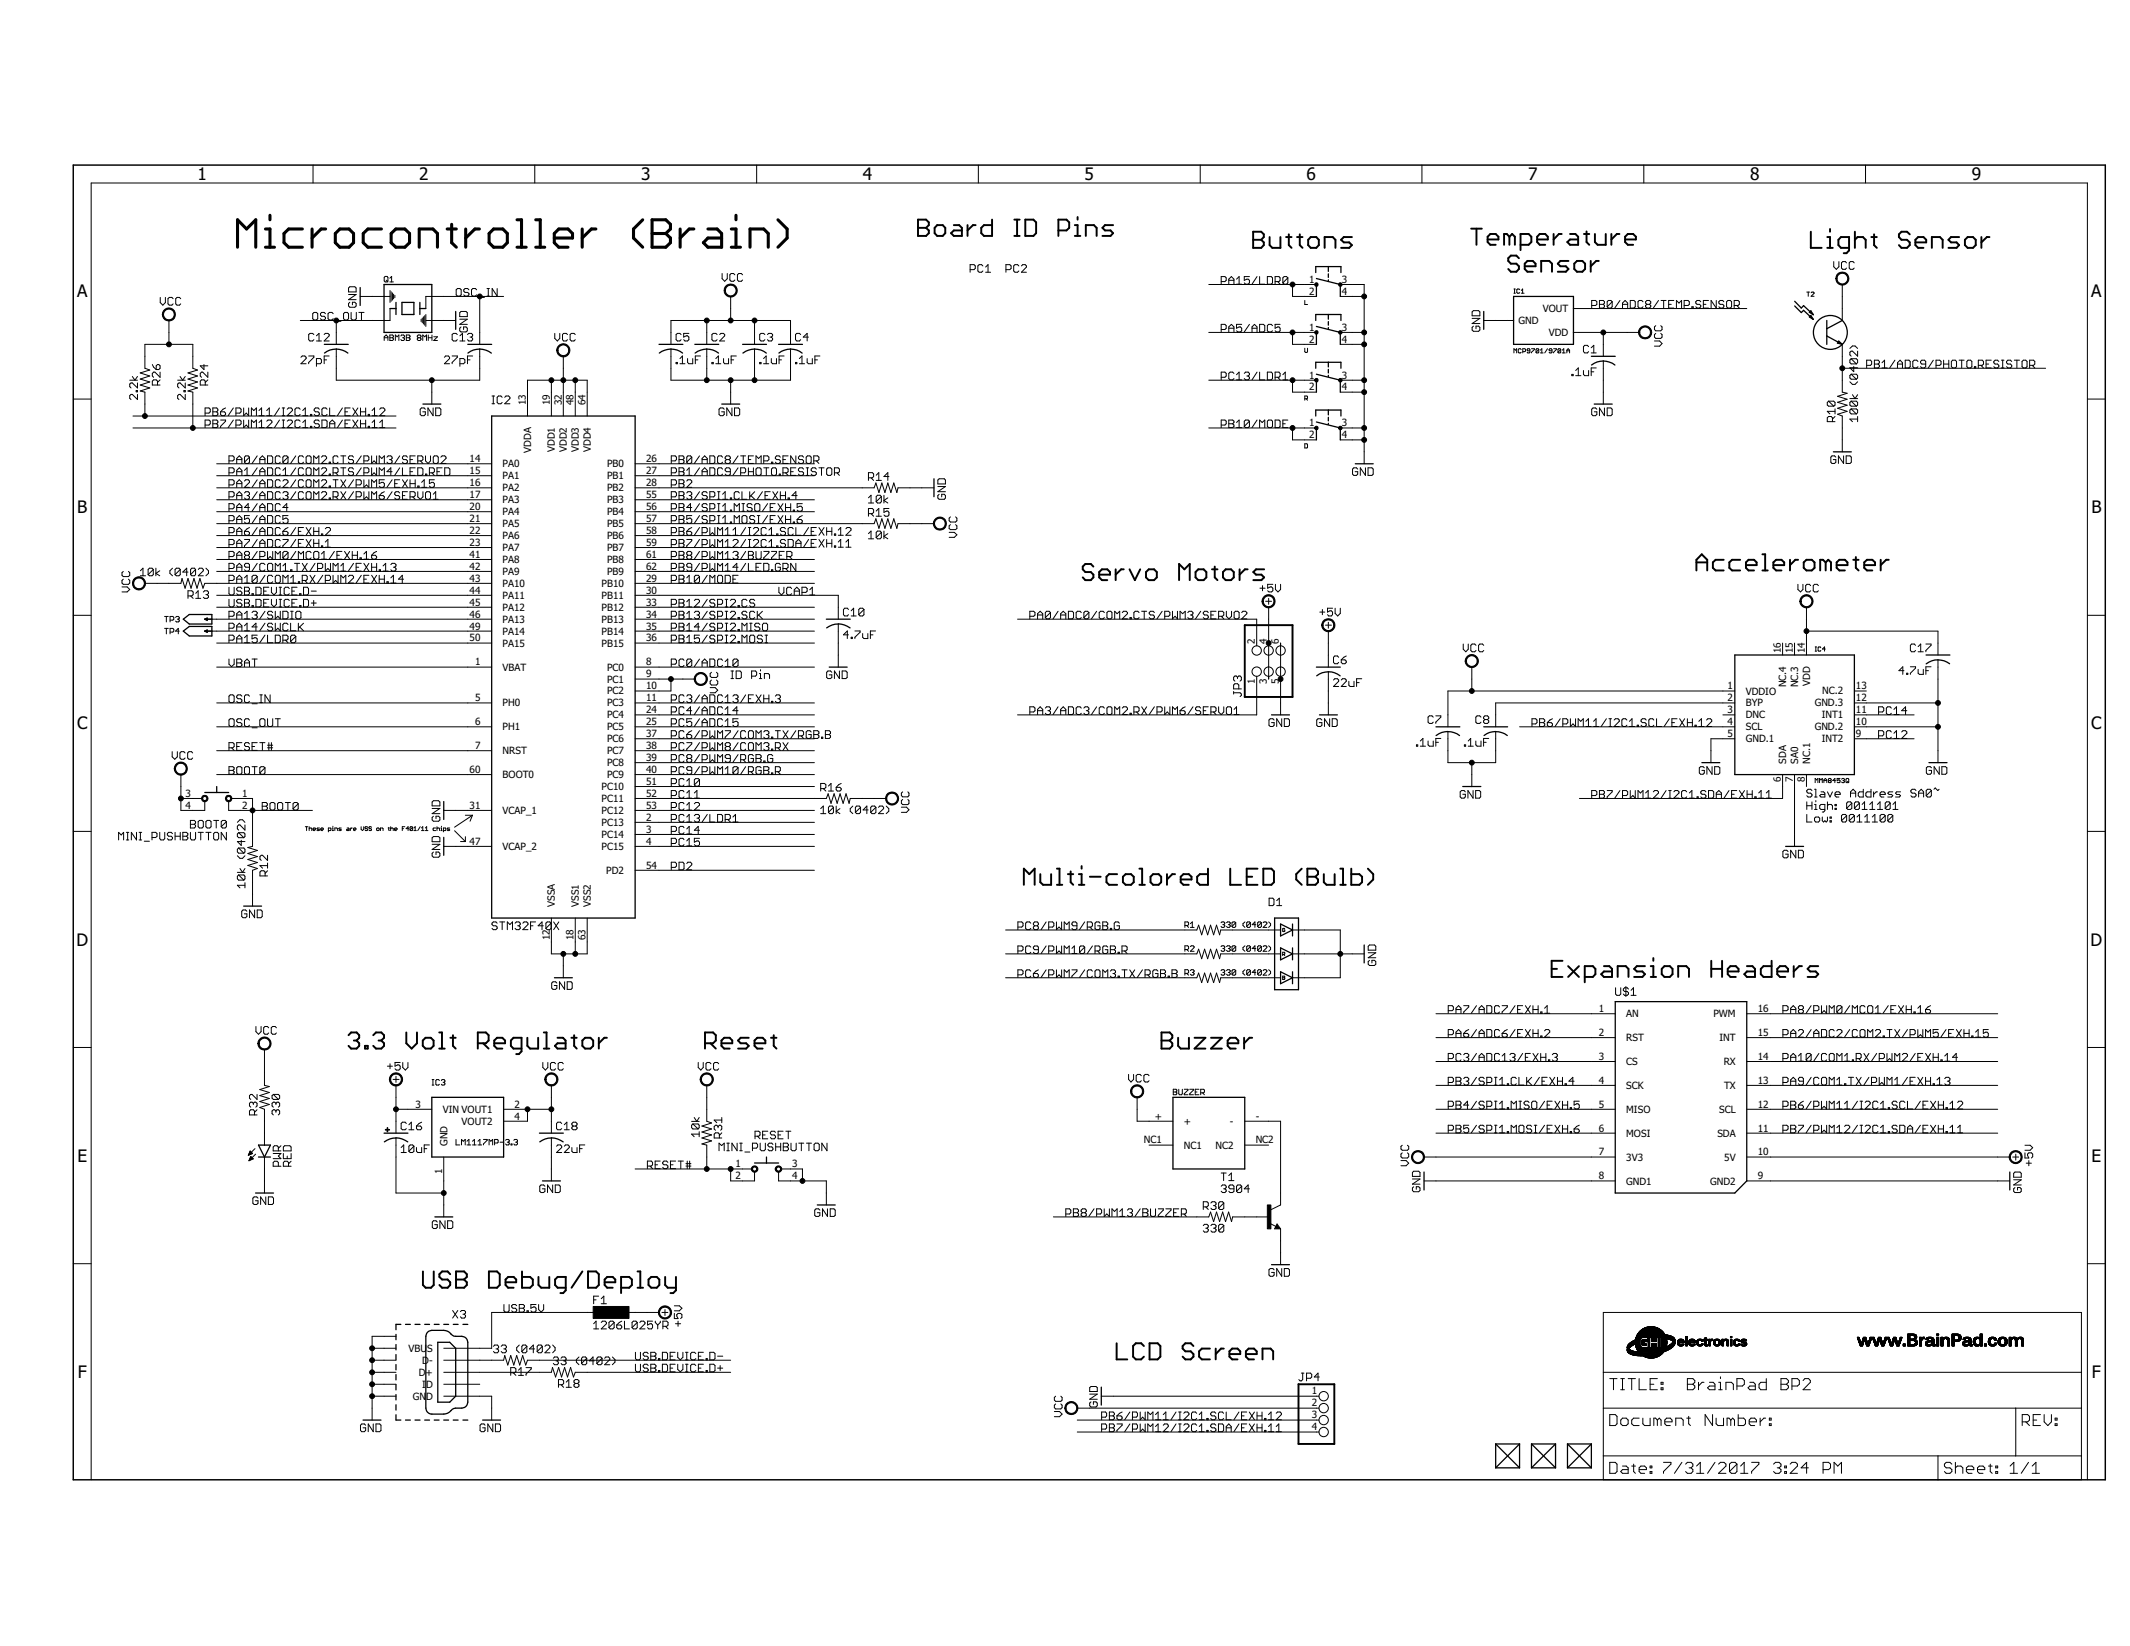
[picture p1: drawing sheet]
<svg xmlns="http://www.w3.org/2000/svg" width="279mm" height="216mm" viewBox="0 0 279 216" stroke-linecap="round" stroke-linejoin="round" font-family="sans-serif">
<defs><g id="words">
<g font-size="2.3">
<text x="25.9" y="23.6">1</text>
<text x="55" y="23.6">2</text>
<text x="84.1" y="23.6">3</text>
<text x="113.2" y="23.6">4</text>
<text x="142.3" y="23.6">5</text>
<text x="171.4" y="23.6">6</text>
<text x="200.5" y="23.6">7</text>
<text x="229.6" y="23.6">8</text>
<text x="258.7" y="23.6">9</text>
<text x="10.1" y="39">A</text>
<text x="274.3" y="39">A</text>
<text x="10.1" y="67.3">B</text>
<text x="274.3" y="67.3">B</text>
<text x="10.1" y="95.7">C</text>
<text x="274.3" y="95.7">C</text>
<text x="10" y="124">D</text>
<text x="274.2" y="124">D</text>
<text x="10.2" y="152.4">E</text>
<text x="274.4" y="152.4">E</text>
<text x="10.2" y="180.7">F</text>
<text x="274.4" y="180.7">F</text>
</g>
<g font-size="1.3">
<text x="171.7" y="37.1">1</text>
<text x="171.7" y="38.7">2</text>
<text x="176" y="37.1">3</text>
<text x="176" y="38.7">4</text>
<text x="202.4" y="40.9">VOUT</text>
<text x="171.7" y="43.4">1</text>
<text x="171.7" y="44.9">2</text>
<text x="176" y="43.4">3</text>
<text x="176" y="44.9">4</text>
<text x="199.2" y="42.5">GND</text>
<text x="203.2" y="44.1">VDD</text>
<text x="69" y="53.1" transform="rotate(-90 69 53.1)">13</text>
<text x="72.1" y="53.1" transform="rotate(-90 72.1 53.1)">19</text>
<text x="73.7" y="53.1" transform="rotate(-90 73.7 53.1)">32</text>
<text x="75.2" y="53.1" transform="rotate(-90 75.2 53.1)">48</text>
<text x="76.8" y="53.1" transform="rotate(-90 76.8 53.1)">64</text>
<text x="171.7" y="49.6">1</text>
<text x="171.7" y="51.2">2</text>
<text x="176" y="49.6">3</text>
<text x="176" y="51.2">4</text>
<text x="69.7" y="59.4" transform="rotate(-90 69.7 59.4)">VDDA</text>
<text x="72.8" y="59.3" transform="rotate(-90 72.8 59.3)">VDD1</text>
<text x="74.4" y="59.3" transform="rotate(-90 74.4 59.3)">VDD2</text>
<text x="75.9" y="59.3" transform="rotate(-90 75.9 59.3)">VDD3</text>
<text x="77.5" y="59.3" transform="rotate(-90 77.5 59.3)">VDD4</text>
<text x="171.7" y="55.9">1</text>
<text x="171.7" y="57.5">2</text>
<text x="176" y="55.9">3</text>
<text x="176" y="57.5">4</text>
<text x="61.6" y="60.6">14</text>
<text x="61.6" y="62.2">15</text>
<text x="61.6" y="63.8">16</text>
<text x="61.6" y="65.3">17</text>
<text x="65.9" y="61.3">PA0</text>
<text x="65.9" y="62.9">PA1</text>
<text x="65.9" y="64.4">PA2</text>
<text x="79.6" y="61.3">PB0</text>
<text x="79.6" y="62.9">PB1</text>
<text x="79.6" y="64.4">PB2</text>
<text x="84.7" y="60.6">26</text>
<text x="84.7" y="62.2">27</text>
<text x="84.7" y="63.8">28</text>
<text x="84.7" y="65.3">55</text>
<text x="61.6" y="66.9">20</text>
<text x="61.6" y="68.5">21</text>
<text x="61.6" y="70">22</text>
<text x="61.6" y="71.6">23</text>
<text x="65.9" y="66">PA3</text>
<text x="65.9" y="67.6">PA4</text>
<text x="65.9" y="69.2">PA5</text>
<text x="65.9" y="70.7">PA6</text>
<text x="79.6" y="66">PB3</text>
<text x="79.6" y="67.6">PB4</text>
<text x="79.6" y="69.1">PB5</text>
<text x="79.6" y="70.7">PB6</text>
<text x="84.7" y="66.9">56</text>
<text x="84.7" y="68.5">57</text>
<text x="84.7" y="70">58</text>
<text x="84.7" y="71.6">59</text>
<text x="61.6" y="73.2">41</text>
<text x="61.6" y="74.7">42</text>
<text x="61.6" y="76.3">43</text>
<text x="61.6" y="77.9">44</text>
<text x="65.9" y="72.3">PA7</text>
<text x="65.9" y="73.9">PA8</text>
<text x="65.9" y="75.4">PA9</text>
<text x="65.9" y="77">PA10</text>
<text x="78.9" y="77">PB10</text>
<text x="79.6" y="72.3">PB7</text>
<text x="79.6" y="73.8">PB8</text>
<text x="79.6" y="75.4">PB9</text>
<text x="84.7" y="76.3">29</text>
<text x="84.7" y="77.9">30</text>
<text x="84.7" y="73.2">61</text>
<text x="84.7" y="74.7">62</text>
<text x="61.6" y="79.4">45</text>
<text x="61.6" y="81">46</text>
<text x="61.6" y="82.6">49</text>
<text x="65.9" y="78.6">PA11</text>
<text x="65.9" y="80.1">PA12</text>
<text x="65.9" y="81.7">PA13</text>
<text x="65.9" y="83.3">PA14</text>
<text x="78.9" y="78.5">PB11</text>
<text x="78.9" y="80.1">PB12</text>
<text x="78.9" y="81.7">PB13</text>
<text x="78.9" y="83.3">PB14</text>
<text x="84.7" y="79.4">33</text>
<text x="84.7" y="81">34</text>
<text x="84.7" y="82.6">35</text>
<text x="61.6" y="84.1">50</text>
<text x="62.3" y="87.3">1</text>
<text x="65.9" y="88">VBAT</text>
<text x="65.9" y="84.8">PA15</text>
<text x="78.9" y="84.8">PB15</text>
<text x="79.6" y="88">PC0</text>
<text x="79.6" y="89.5">PC1</text>
<text x="84.7" y="87.3">8</text>
<text x="84.7" y="88.8">9</text>
<text x="84.7" y="84.1">36</text>
<text x="164.6" y="89.7" transform="rotate(-90 164.6 89.7)">1</text>
<text x="164.6" y="84.5" transform="rotate(-90 164.6 84.5)">2</text>
<text x="166.2" y="89.7" transform="rotate(-90 166.2 89.7)">3</text>
<text x="166.2" y="84.5" transform="rotate(-90 166.2 84.5)">4</text>
<text x="167.8" y="89.7" transform="rotate(-90 167.8 89.7)">5</text>
<text x="167.8" y="84.5" transform="rotate(-90 167.8 84.5)">6</text>
<text x="233.6" y="85.7" transform="rotate(-90 233.6 85.7)">16</text>
<text x="235.2" y="85.7" transform="rotate(-90 235.2 85.7)">15</text>
<text x="236.7" y="85.7" transform="rotate(-90 236.7 85.7)">14</text>
<text x="237.4" y="89.9" transform="rotate(-90 237.4 89.9)">VDD</text>
<text x="62.3" y="92">5</text>
<text x="62.3" y="95.1">6</text>
<text x="65.9" y="92.7">PH0</text>
<text x="65.9" y="95.8">PH1</text>
<text x="79.6" y="91.1">PC2</text>
<text x="79.6" y="92.7">PC3</text>
<text x="79.6" y="94.2">PC4</text>
<text x="79.6" y="95.8">PC5</text>
<text x="84.7" y="90.4">10</text>
<text x="84.7" y="92">11</text>
<text x="84.7" y="93.5">24</text>
<text x="84.7" y="95.1">25</text>
<text x="226.6" y="90.4">1</text>
<text x="226.6" y="92">2</text>
<text x="226.6" y="93.5">3</text>
<text x="226.6" y="95.1">4</text>
<text x="229" y="91.1">VDDIO</text>
<text x="229" y="92.7">BYP</text>
<text x="229" y="94.2">DNC</text>
<text x="229" y="95.8">SCL</text>
<text x="234.3" y="90.1" transform="rotate(-90 234.3 90.1)">NC.4</text>
<text x="235.9" y="90.1" transform="rotate(-90 235.9 90.1)">NC.3</text>
<text x="238" y="95.8">GND.2</text>
<text x="238" y="92.7">GND.3</text>
<text x="239" y="94.2">INT1</text>
<text x="239" y="91.1">NC.2</text>
<text x="243.5" y="95.1">10</text>
<text x="243.5" y="93.5">11</text>
<text x="243.5" y="92">12</text>
<text x="243.5" y="90.4">13</text>
<text x="61.6" y="101.4">60</text>
<text x="62.3" y="98.2">7</text>
<text x="65.9" y="98.9">NRST</text>
<text x="79.6" y="97.4">PC6</text>
<text x="79.6" y="98.9">PC7</text>
<text x="79.6" y="100.5">PC8</text>
<text x="84.7" y="96.7">37</text>
<text x="84.7" y="98.2">38</text>
<text x="84.7" y="99.8">39</text>
<text x="84.7" y="101.4">40</text>
<text x="226.6" y="96.7">5</text>
<text x="229" y="97.4">GND.1</text>
<text x="234.3" y="100.2" transform="rotate(-90 234.3 100.2)">SDA</text>
<text x="235.9" y="100.2" transform="rotate(-90 235.9 100.2)">SA0</text>
<text x="237.4" y="100.2" transform="rotate(-90 237.4 100.2)">NC.1</text>
<text x="239" y="97.4">INT2</text>
<text x="243.5" y="96.7">9</text>
<text x="24.4" y="104.5">3</text>
<text x="24.4" y="106.1">4</text>
<text x="31.8" y="104.5">1</text>
<text x="31.8" y="106.1">2</text>
<text x="61.6" y="106.1">31</text>
<text x="65.9" y="106.8">VCAP_1</text>
<text x="65.9" y="102.1">BOOT0</text>
<text x="78.9" y="103.6">PC10</text>
<text x="78.9" y="105.2">PC11</text>
<text x="78.9" y="106.8">PC12</text>
<text x="79.6" y="102.1">PC9</text>
<text x="84.7" y="107.7">2</text>
<text x="84.7" y="103">51</text>
<text x="84.7" y="104.5">52</text>
<text x="84.7" y="106.1">53</text>
<text x="233.6" y="102.5" transform="rotate(-90 233.6 102.5)">6</text>
<text x="235.2" y="102.5" transform="rotate(-90 235.2 102.5)">7</text>
<text x="236.7" y="102.5" transform="rotate(-90 236.7 102.5)">8</text>
<text x="61.6" y="110.8">47</text>
<text x="65.9" y="111.5">VCAP_2</text>
<text x="78.9" y="108.3">PC13</text>
<text x="78.9" y="109.9">PC14</text>
<text x="78.9" y="111.5">PC15</text>
<text x="84.7" y="109.2">3</text>
<text x="84.7" y="110.8">4</text>
<text x="84.7" y="113.9">54</text>
<text x="72.8" y="119" transform="rotate(-90 72.8 119)">VSSA</text>
<text x="75.9" y="119" transform="rotate(-90 75.9 119)">VSS1</text>
<text x="77.5" y="119" transform="rotate(-90 77.5 119)">VSS2</text>
<text x="79.5" y="114.6">PD2</text>
<text x="72.1" y="123.3" transform="rotate(-90 72.1 123.3)">12</text>
<text x="75.2" y="123.3" transform="rotate(-90 75.2 123.3)">18</text>
<text x="76.8" y="123.3" transform="rotate(-90 76.8 123.3)">63</text>
<text x="209.7" y="132.7">1</text>
<text x="209.7" y="135.9">2</text>
<text x="213.3" y="133.4">AN</text>
<text x="213.3" y="136.6">RST</text>
<text x="224.8" y="133.4">PWM</text>
<text x="225.6" y="136.6">INT</text>
<text x="230.6" y="135.9">15</text>
<text x="230.6" y="132.7">16</text>
<text x="209.7" y="139">3</text>
<text x="209.7" y="142.1">4</text>
<text x="213.3" y="139.7">CS</text>
<text x="213.3" y="142.8">SCK</text>
<text x="226.1" y="139.7">RX</text>
<text x="226.2" y="142.8">TX</text>
<text x="230.6" y="142.1">13</text>
<text x="230.6" y="139">14</text>
<text x="54.5" y="145.3">3</text>
<text x="58.1" y="146">VIN VOUT1</text>
<text x="60.5" y="147.5">VOUT2</text>
<text x="67.5" y="145.3">2</text>
<text x="67.5" y="146.8">4</text>
<text x="150" y="150">NC1</text>
<text x="151.5" y="146.8">+</text>
<text x="155.3" y="147.5">+</text>
<text x="161.3" y="147.5">-</text>
<text x="164.7" y="146.8">-</text>
<text x="164.7" y="150">NC2</text>
<text x="209.7" y="145.3">5</text>
<text x="209.7" y="148.4">6</text>
<text x="213.3" y="146">MISO</text>
<text x="213.3" y="149.1">MOSI</text>
<text x="225.3" y="149.1">SDA</text>
<text x="225.5" y="146">SCL</text>
<text x="230.6" y="148.4">11</text>
<text x="230.6" y="145.3">12</text>
<text x="58" y="153.9" transform="rotate(-90 58 153.9)">1</text>
<text x="58.7" y="150.3" transform="rotate(-90 58.7 150.3)">GND</text>
<text x="96.5" y="153.1">1</text>
<text x="96.5" y="154.7">2</text>
<text x="103.9" y="153.1">3</text>
<text x="103.9" y="154.7">4</text>
<text x="155.3" y="150.7">NC1</text>
<text x="159.5" y="150.7">NC2</text>
<text x="209.7" y="151.6">7</text>
<text x="209.7" y="154.7">8</text>
<text x="213.3" y="152.2">3V3</text>
<text x="213.3" y="155.4">GND1</text>
<text x="224.3" y="155.4">GND2</text>
<text x="226.2" y="152.2">5V</text>
<text x="230.6" y="154.7">9</text>
<text x="230.6" y="151.6">10</text>
<text x="53.6" y="177.3">VBU</text>
<text x="55.4" y="178.9">D-</text>
<text x="56" y="177.3">S</text>
<text x="54.1" y="183.6">GN</text>
<text x="54.9" y="180.5">D+</text>
<text x="55.4" y="182">I</text>
<text x="55.9" y="182">D</text>
<text x="55.9" y="183.6">D</text>
<text x="172.1" y="182.9">1</text>
<text x="172.1" y="184.5">2</text>
<text x="172.1" y="186">3</text>
<text x="172.1" y="187.6">4</text>
</g>
</g></defs>
<g fill="none" stroke="#000" stroke-width=".13">
<path d="M21 39v.7l.4 .3 .3-.3v-.7M22.7 39.2l-.2-.2h-.3l-.2 .2v.7l.2 .1h.3l.2-.1M23.7 39.2l-.2-.2h-.3l-.1 .2v.7l.1 .1h.3l.2-.1M41.1 21.7v2.3M45.7 38.6h1l-1 .7h1M45.9 39.6l-.2 .2v.3l.2 .2h.6l.2-.2v-.3l-.2-.2h-.3v.4M45.9 37.6h.6l.2 .2v.5h-1v-.5zM47.2 38.9h4M50.5 36.3h.3l.1 .1v.5l-.1 .1h-.3l-.1-.1v-.5zM50.7 36.7l.2 .3M51.1 37h.5M51.1 36.5l.3-.2v.7"/>
<path d="M51.2 38.1v1.6M51.3 38.3v1.2M51.5 38.4v1M51.6 38.6v.6M51.8 38.7v.4M59.8 38l.2-.2h.3l.2 .2v.7l-.2 .1h-.3l-.2-.1zM61.5 38l-.2-.2h-.3l-.2 .2v.2l.2 .2h.3l.2 .1v.2l-.2 .1h-.3l-.2-.1M62.5 38l-.1-.2h-.4l-.2 .2v.7l.2 .1h.4l.1-.1M62.9 39h.6M62.9 38.9v6.3M63.9 37.8h.3M63.9 38.8h.3"/>
<path d="M64.1 37.8v1M65.2 37.8v1l-.6-1v1M66.1 38.9h-10.2v1.6M70.1 21.7v2.3M94.7 35.9v.7l.4 .3 .3-.3v-.7M95.8 38.9v3.1M96.4 36l-.2-.1h-.3l-.2 .1v.7l.2 .2h.3l.2-.2M97.4 36l-.2-.1h-.3l-.2 .1v.7l.2 .2h.3l.2-.2M99.3 21.7v2.3M127.3 35.4h.5l.1-.2v-.3l-.1-.2h-.5v1M128.3 21.7v2.3M128.9 34.9l-.1-.2h-.4l-.1 .2v.6l.1 .2h.4l.1-.2"/>
<path d="M129.3 35.7h.6M129.3 35l.3-.3v1M132 35.4h.5l.1-.2v-.3l-.1-.2h-.5v1M133.6 34.9l-.1-.2h-.4l-.1 .2v.6l.1 .2h.4l.1-.2M134 34.9l.2-.2h.3l.1 .2v.1l-.6 .7h.6M157.4 21.7v2.3M158.6 37.3h14.1M160.2 36.9h.5l.1-.1v-.4l-.1-.1h-.5v1M161.2 37.3v-.7l.3-.3 .4 .3v.7M161.2 36.8h.7M162.2 36.6l.3-.3v1M162.2 37.3h.7"/>
<path d="M163.9 36.3h-.7v.5l.4-.2h.1l.2 .2v.3l-.2 .2h-.3l-.2-.2M164.9 36.3l-.7 1M165.2 36.3v1h.7M166.2 36.3h.6l.1 .1v.7l-.1 .2h-.6zM167.3 36.9h.5l.1-.1v-.4l-.1-.1h-.5v1M167.6 36.9l.3 .4M168.9 36.4l-.1-.1h-.4l-.1 .1v.7M168.9 36.4v.7l-.1 .2h-.4l-.1-.2M168.9 36.4l-.6 .7M169.5 37.3v1.6h3.2M171.2 39.4v.5h.3M175.8 37.3h3.1v23.5"/>
<path d="M175.8 38.9h3.1M186.5 21.7v2.3M198.6 38.5h.2M198.6 37.9h.2M198.7 37.9v.6M199.3 38l-.1-.1-.2 .1v.4l.1 .1 .2-.1M199.6 38.1l.1-.2v.6M199.6 38.5h.3M209.8 39.4h.5l.2 .2v.2l-.2 .1 .2 .2v.1l-.2 .2h-.5zM209.8 39.9h.5M211.5 39.6l-.2-.2h-.3l-.2 .2v.6M211.5 39.6v.6l-.2 .2h-.3l-.2-.2"/>
<path d="M211.5 39.6l-.7 .6M212.5 39.4l-.7 1M212.8 39.9h.7M213.8 39.4h.5l.2 .2v.6l-.2 .2h-.5zM215.5 39.6l-.2-.2h-.3l-.1 .2v.6l.1 .2h.3l.2-.2M215.6 21.7v2.3M216 39.9l-.1-.1v-.2l.1-.2h.4l.1 .2v.2l-.1 .1M216 39.9l-.1 .2v.1l.1 .2h.4l.1-.2v-.1l-.1-.2M216 39.9h.4M217.6 39.4l-.7 1M217.9 39.4h.6M218.2 39.4v1"/>
<path d="M218.9 39.9h.3M219.6 39.4h-.7v1h.7M223.1 39.6l-.2-.2h-.3l-.2 .2v.2l.2 .1h.3l.2 .2v.1l-.2 .2h-.3l-.2-.2M223.4 39.9h.4M224.1 39.4h-.7v1h.7M225.1 39.4v1l-.6-1v1M226.1 39.6l-.1-.2h-.4l-.1 .2v.2l.1 .1h.4l.1 .2v.1l-.1 .2h-.4l-.1-.2M226.5 39.6l.2-.2h.3l.1 .2v.6l-.1 .2h-.3l-.2-.2zM237 38.3h.4M237.2 38.3v.6M237.6 38.4l.1-.1 .3 .1-.4 .5h.4M240.5 34.3v.7l.4 .3 .3-.3v-.7"/>
<path d="M241.7 37.3v4.7M242.2 34.5l-.1-.2h-.4l-.1 .2v.7l.1 .1h.4l.1-.1M243.2 34.5l-.1-.2h-.4l-.1 .2v.7l.1 .1h.4l.1-.1M244.7 21.7v2.3M9.6 52.3h2.4M17 49.9h1M17.4 49.4l.3 .5 .3-.5M17.4 56.1h34.5M17.4 54.6h34.5M17.9 51.2h.1v.2h-.1zM18 50.2v.7l-.6-.7h-.2l-.2 .2v.3l.2 .2M18 51.7v.7l-.6-.7h-.2l-.2 .2v.3l.2 .2"/>
<path d="M19 54.6v-3.2l-.6-.1 1.2-.4-1.2-.4 1.2-.4-1.2-.4 1.2-.4-1.2-.4 1.2-.4-.6-.2v-3.1h6.3v3.1l.6 .2-1.2 .4 1.2 .4-1.2 .4 1.2 .4-1.2 .4 1.2 .4-1.2 .4 .6 .1v4.7M20 47.8l.2 .4 .3 .3M20.5 48l.2-.2h.1l.2 .2v.3l-.2 .2h-.3zM20.7 50.5v-.5l-.2-.2h-.3l-.2 .2v.5h1M21 48.8v.7l-.7-.7h-.1l-.2 .2v.3l.2 .2M21 49.8l-.3 .4M22.2 42v3.2M23.3 49.9h1M23.6 49.4l.4 .5 .3-.5M24.1 51.2h.2v.2h-.2zM24.3 50.2v.7l-.7-.7-.3 .2v.3l.2 .2M24.3 51.7v.7l-.7-.7h-.1l-.2 .2v.3l.2 .2"/>
<path d="M26.8 47.8v.7l-.5-.5h1M26.9 54.2h.5l.2-.2v-.3l-.2-.2h-.5v1M26.9 55.8h.5l.2-.2v-.4l-.2-.1h-.5v1M26.9 50.5v-.5l-.1-.2h-.4l-.1 .2v.5h1M27.3 48.8v.7l-.7-.7h-.2l-.1 .2v.3l.1 .2M27.3 49.8l-.4 .4M27.9 53.5h.5l.2 .2v.1l-.2 .2 .2 .2v.2l-.2 .1h-.5zM27.9 54h.5M27.9 55.1h.5l.2 .1v.2l-.2 .2 .2 .2v.1l-.2 .2h-.5zM27.9 55.6h.5M28.9 54h.5l.2 .2v.2l-.2 .1h-.3l-.2-.1zM28.9 55.1h.7v.1l-.7 .7v.2"/>
<path d="M29.6 53.5l-.3 .2-.4 .3M30.6 53.5l-.7 1M30.6 55.1l-.7 1M30.9 54.2h.6l.1-.2v-.3l-.1-.2h-.6v1M30.9 55.8h.6l.1-.2v-.4l-.1-.1h-.6v1M32 53.5v1l.3-.3 .3 .3v-1M32 55.1v1l.3-.3 .3 .3v-1M32.7 60l-.1-.2h-.4l-.1 .2v.6M32.7 60v.6l-.1 .2h-.4l-.1-.2M32.7 60l-.6 .6M33 54.5v-1l.3 .3 .3-.3v1M33 56.1v-1l.3 .3 .3-.3v1"/>
<path d="M33.7 59.8l-.6 1M34 54.5h.6M34 56.1h.6M34 53.8l.3-.3v1M34 55.4l.3-.3v1M35 54.5h.7M35 55.2l.2-.1h.3l.2 .1v.2l-.7 .7h.7M35 53.8l.3-.3v1M35.1 59.8h.5l.2 .2v.6l-.2 .2h-.5zM36.7 53.5l-.7 1M36.7 55.1l-.7 1M36.8 60l-.2-.2h-.3l-.2 .2v.6l.2 .2h.3l.2-.2"/>
<path d="M37 53.5h.3M37 54.5h.3M37 55.1h.3M37 56.1h.3M37.2 53.5v1M37.2 55.1v1M37.7 53.7l.1-.2h.4l.2 .2v.1l-.7 .7h.7M37.7 55.2l.1-.1h.4l.2 .1v.2l-.7 .7h.7M37.8 60l-.2-.2h-.3l-.2 .2v.6M37.8 60v.6l-.2 .2h-.3l-.2-.2M37.8 60l-.7 .6M38.8 59.8l-.7 1"/>
<path d="M39.4 53.7l-.2-.2h-.3l-.2 .2v.7l.2 .1h.3l.2-.1M39.4 55.2l-.2-.1h-.3l-.2 .1v.7l.2 .2h.3l.2-.2M39.5 46.9l.1-.2h.4l.2 .2v.1l-.7 .7h.7M39.7 54.5h.7M39.7 56.1h.7M39.7 53.8l.3-.3v1M39.7 55.4l.3-.3v1M39.8 60l-.2-.2h-.3l-.2 .2v.6l.2 .2h.3l.2-.2M40.3 59.8h.3l.2 .2v.6l-.2 .2h-.3l-.1-.2v-.6zM40.5 46.7h.7v.2l-.7 .6v.2M40.7 54.4h.2v.1h-.2zM40.7 55.9h.2v.2h-.2z"/>
<path d="M41.2 43.9l-.2-.2h-.3l-.2 .2v.7l.2 .1h.3l.2-.1M41.2 41h.3l.2 .1v.7l-.2 .2h-.3l-.2-.2v-.7zM41.5 44.7h.7M41.5 47.7h.5l.2-.2v-.3l-.2-.2h-.5v1M41.5 44l.3-.3v1M41.9 53.7l-.2-.2h-.3l-.2 .2v.1l.2 .2h.3l.2 .2v.2l-.2 .1h-.3l-.2-.1M41.9 55.2l-.2-.1h-.3l-.2 .1v.2l.2 .2h.3l.2 .2v.1l-.2 .2h-.3l-.2-.2M42.2 60l.1-.2h.4l.1 .2v.1l-.6 .7h.6M42.2 55.1h.5l.2 .1v.7l-.2 .2h-.5zM42.5 43.9l.2-.2h.3l.2 .2v.1l-.7 .7h.7M42.5 47.2h.3M42.7 41.1l-.2-.1h-.3l-.2 .1v.2l.2 .2h.3l.2 .2v.1l-.2 .2h-.3l-.2-.2"/>
<path d="M42.9 53.7l-.2-.2h-.3l-.2 .2v.7l.2 .1h.3l.2-.1M43.2 46.7h-.7v1M43.2 53.5v1h.7M43.2 55.6h.7M43.2 56.1v-.7l.4-.3 .3 .3v.7M43.7 41.1l-.2-.1h-.3l-.2 .1v.7l.2 .2h.3l.2-.2M44 42.1h.7M44.1 45.8v4.1h18.8v-4.1M44.1 42v3.2M44.3 60l-.1-.2h-.3l-.2 .2v.6l.2 .2h.3l.1-.2M44.7 59.8h.7M44.9 53.5l-.6 1"/>
<path d="M44.9 55.1l-.6 1M45 59.8v1M45.1 41.1l.1-.1h.4l.1 .1v.7l-.1 .2h-.4l-.1-.2zM45.3 54h.3M45.3 55.6h.3M45.9 53.5h-.6v1h.6M45.9 55.1h-.6v1h.6M46.1 41v.8l.1 .2h.4l.1-.2v-.8M46.3 53.5l.6 1M46.3 55.1l.6 1M46.4 60l-.2-.2h-.3l-.2 .2v.1l.2 .2h.3l.2 .2v.1l-.2 .2h-.3l-.2-.2M46.9 53.5l-.6 1"/>
<path d="M46.9 55.1l-.6 1M47.1 41h.7M47.3 54h.7M47.3 53.5v1M47.3 55.1v1M47.3 55.6h.7M47.4 59.8l-.7 1M47.4 41v1M48 53.5v1M48 55.1v1M48.3 54.4h.2v.1h-.2zM48.3 55.9h.2v.2h-.2z"/>
<path d="M48.7 59.8v1l.4-.3 .3 .3v-1M48.8 54.5h.7M48.8 56.1h.7M48.8 53.8l.3-.3v1M48.8 55.4l.3-.3v1M49.8 53.7l.2-.2h.3l.2 .2v.1l-.7 .7h.7M49.8 56.1h.7M49.8 55.4l.3-.3v1M50.4 44.7v-.5l.3-.3 .2 .3v.5M50.4 44.3h.5M50.8 60l.1-.2h.4l.1 .2v.1l-.1 .2M51.1 44.3h.4"/>
<path d="M51.1 43.9h.4l.1 .2-.1 .2 .1 .2-.1 .2h-.4zM51.2 40.5v1.5h-11.8M51.9 44.7v-.8l.2 .3 .2-.3v.8M52.4 59.8l-.6 1M52.6 44.1l.1-.2h.2l.2 .2-.2 .2M52.8 44.3h.1M52.9 44.3l.2 .1-.2 .3h-.2l-.1-.2M53.3 43.9h.4l.1 .2-.1 .2 .1 .2-.1 .2h-.4zM53.3 44.3h.4M53.4 60l-.1-.2h-.4l-.1 .2v.1l.1 .2h.4l.1 .2v.1l-.1 .2h-.4l-.1-.2M54.5 59.8h-.7v1h.7M54.9 44.3h.2"/>
<path d="M54.9 44.3l-.2-.1 .2-.3h.2l.1 .2-.1 .2M54.9 44.3l-.2 .1 .2 .3h.2l.1-.2-.1-.2M55.2 41.9v.3M55.4 41.7v.6M55.5 44.7v-.8l.2 .3 .2-.3v.8M55.5 41.6v.9M55.7 41.4v1.3M55.8 53.7l-.2-.2h-.3l-.2 .2v.7l.2 .1h.3l.2-.1v-.4h-.3M55.8 59.8v.7l.4 .3 .3-.3v-.7M55.9 42h3.9M55.9 41.3v1.5M56.2 44.3h.5"/>
<path d="M56.2 43.9v.8M56.6 49.9v3.1M56.7 43.9v.8M56.8 53.5v1l-.7-1v1M56.9 44.2h.5l-.5 .5h.5M57 59.8h.3l.2 .2v.6l-.2 .2h-.3l-.2-.2v-.6zM57.1 53.5h.6l.1 .2v.7l-.1 .1h-.6zM57.8 60l.2-.2h.3l.2 .2v.1l-.7 .7h.7M58.3 46.9l.2-.2h.3l.2 .2v.1l-.7 .7h.7M59.3 46.7h.7v.2l-.7 .6v.2M60 43.9l-.2-.2h-.3l-.2 .2v.7l.2 .1h.3l.2-.1M60.3 41.9h1l-1 .6h1"/>
<path d="M60.3 44.7h.7M60.3 47.7h.5l.2-.2v-.3l-.2-.2h-.5v1M60.3 44l.4-.3v1M60.5 42.9l-.2 .2v.3l.2 .1h.6l.2-.1v-.3l-.2-.2h-.3v.3M60.5 40.9h.6l.2 .1v.5h-1v-.5zM61.3 47.2h.4M61.3 43.9l.2-.2h.3l.2 .2v.1l-.2 .2M61.7 44.2h.1M61.8 44.2l.2 .2v.2l-.2 .1h-.3l-.2-.1M62 46.7h-.7v1M64.5 51.9h.4M64.5 53h.4"/>
<path d="M64.7 51.9v1.1M65.9 52.1l-.2-.2h-.3l-.2 .2v.7l.2 .2h.3l.2-.2M66.2 52.1l.2-.2h.3l.2 .2v.2l-.7 .7h.7M69.2 54.6v-4.7h7.8v4.7M72.3 49.9v4.7M72.8 43.7v.7l.3 .3 .3-.3v-.7M73.9 46.7v7.9M74.4 43.9l-.1-.2h-.4l-.1 .2v.7l.1 .1h.4l.1-.1M75.5 43.9l-.2-.2h-.3l-.2 .2v.7l.2 .1h.3l.2-.1M75.5 49.9v4.7M88 45.8v4.1h15.7v-4.1M88 45.2v-3.2h15.7v3.2"/>
<path d="M88.7 47.5h.2v.2h-.2zM89.1 59.8h.5l.1 .2v.1l-.1 .2 .1 .2v.1l-.1 .2h-.5zM89.2 47.7h.7M89.2 47l.3-.3v1M89.3 43.9l-.1-.2h-.3l-.2 .2v.7l.2 .1h.3l.1-.1M90.2 47v.5l.2 .2h.5v-.7M90.4 43.7h-.7v.5l.3-.2h.2l.2 .2v.4l-.2 .1h-.3l-.2-.1M90.7 60l-.1-.2h-.4l-.1 .2v.6M90.7 60v.6l-.1 .2h-.4l-.1-.2M90.7 60l-.6 .6M91.2 47.2h.3M91.8 59.8l-.7 1"/>
<path d="M91.9 46.7h-.7v1M92.7 42v3.2M92.7 45.8v4.1M93.1 59.8h.5l.2 .2v.6l-.2 .2h-.5zM93.4 47.5h.2v.2h-.2zM93.9 47.7h.7M93.9 47l.3-.3v1M94.1 43.9l-.2-.2h-.3l-.2 .2v.7l.2 .1h.3l.2-.1M94.4 43.9l.2-.2h.3l.2 .2v.1l-.7 .7h.7M94.8 60l-.2-.2h-.3l-.2 .2v.6l.2 .2h.3l.2-.2M94.9 47v.5l.2 .2h.5v-.7M95 53.7l-.2-.2h-.3l-.2 .2v.7l.2 .1h.3l.2-.1v-.4h-.3"/>
<path d="M95.8 49.9v3.1M95.9 47.2h.3M96 53.5v1l-.7-1v1M96.4 53.5h.5l.1 .2v.7l-.1 .1h-.5zM96.6 46.7h-.7v1M96.8 59.8l-.7 1M97.2 59.8h.6M97.5 59.8v1M98.8 59.8h-.6v1h.6M99 42v3.2M99 45.8v4.1M99.7 47.5h.1v.2h-.1z"/>
<path d="M100.2 47.7h.6M100.2 47l.3-.3v1M100.3 43.9l-.1-.2h-.4l-.1 .2v.7l.1 .1h.4l.1-.1M100.7 43.9l.1-.2h.4l.1 .2v.1l-.1 .2M101 44.2h.2M101.2 44.2l.1 .2v.2l-.1 .1h-.4l-.1-.1M101.2 47v.5l.1 .2h.6v-.7M102.2 47.2h.3M102.4 60l-.2-.2h-.3l-.2 .2v.1l.2 .2h.3l.2 .2v.1l-.2 .2h-.3l-.2-.2M102.8 46.7h-.6v1M103.4 59.8h-.7v1h.7M104.4 47.5h.1v.2h-.1z"/>
<path d="M104.4 59.8v1l-.7-1v1M104.9 47.7h.6M104.9 47l.3-.3v1M105 43.9l-.1-.2h-.4l-.1 .2v.7l.1 .1h.4l.1-.1M105.4 60l-.2-.2h-.3l-.2 .2v.1l.2 .2h.3l.2 .2v.1l-.2 .2h-.3l-.2-.2M105.9 47v.5l.1 .2h.6v-.7M105.9 59.8h.3l.2 .2v.6l-.2 .2h-.3l-.2-.2v-.6zM106 44.2h-.6l.5-.5v1M106.9 47.2h.3M107.5 46.7h-.6v1M158.6 49.9h14.1M158.6 43.6h14.1"/>
<path d="M158.6 56.1h14.1M160.2 43.2h.5l.1-.1v-.4l-.1-.2h-.5v1M160.2 49.5h.5l.1-.2v-.3l-.1-.2h-.5v1M160.2 55.8h.5l.1-.2v-.4l-.1-.1h-.5v1M161.2 43.5v-.6l.3-.4 .4 .4v.6M161.2 55.1h.5l.2 .1v.2l-.2 .2 .2 .2v.1l-.2 .2h-.5zM161.2 55.6h.5M161.2 43.1h.7M161.9 49l-.2-.2h-.3l-.2 .2v.7l.2 .1h.3l.2-.1M162.2 49.8h.7M162.2 56.1h.7M162.2 55.4l.3-.3v1"/>
<path d="M162.2 49.1l.3-.3v1M162.9 42.5h-.7v.6l.3-.2h.2l.2 .2v.3l-.2 .1h-.3l-.2-.1M163.2 49l.2-.2h.3l.2 .2v.1l-.2 .2M163.6 49.3h.1M163.7 49.3l.2 .2v.2l-.2 .1h-.3l-.2-.1M163.9 55.2l-.2-.1h-.3l-.2 .1v.7M163.9 55.2v.7l-.2 .2h-.3l-.2-.2M163.9 55.2l-.7 .7M163.9 42.5l-.7 1M164.2 43.5v-.6l.3-.4 .4 .4v.6M164.2 43.1h.7M164.9 55.1l-.7 1"/>
<path d="M164.9 48.8l-.7 1M165.2 42.5h.5l.2 .2v.7l-.2 .1h-.5zM165.2 48.8v1h.7M165.2 56.1v-1l.4 .3 .3-.3v1M166.2 48.8h.6l.1 .2v.7l-.1 .1h-.6zM166.2 55.2l.2-.1h.4l.1 .1v.7l-.1 .2h-.4l-.2-.2zM166.9 42.7l-.1-.2h-.4l-.2 .2v.7l.2 .1h.4l.1-.1M167.3 49.5h.5l.1-.2v-.3l-.1-.2h-.5v1M167.3 55.1h.5l.1 .1v.7l-.1 .2h-.5zM167.6 49.5l.3 .3M167.9 42.5h-.6v.6l.3-.2h.2l.1 .2v.3l-.1 .1h-.4l-.1-.1M168.3 49.8h.6"/>
<path d="M168.3 55.6h.3M168.3 49.1l.3-.3v1M168.9 55.1h-.6v1h.6M169.5 56.1v1.6h3.2M169.5 49.9v1.5h3.2M169.5 43.6v1.6h3.2M171.2 45.7v.4v.1h.2l.1-.1v-.4M171.2 52.3l.3-.1-.1-.3h-.2v.6M171.2 58.2h.2l.1 .1v.4l-.1 .1h-.2zM171.3 52.3l.2 .2M175.8 49.9h3.1M175.8 43.6h3.1"/>
<path d="M175.8 56.1h3.1M175.8 57.7h3.1M175.8 51.4h3.1M175.8 45.2h3.1M193.1 41.8h1l-1 .6h1M193.3 42.8l-.2 .1v.4l.2 .2h.7l.1-.2v-.4l-.1-.1h-.4v.3M193.3 40.7h.7l.1 .2v.5h-1v-.5zM194.6 42h3.9M198.6 46.3v-.6l.2 .2 .1-.2v.6M199.5 45.8l-.1-.1-.2 .1v.4l.1 .1 .2-.1M199.7 46.1h.3l.1-.1-.1-.3h-.3v.6M200.7 46h-.3l-.1-.1 .1-.2h.2l.1 .1v.4l-.1 .1-.3-.1"/>
<path d="M200.9 45.7h.4l-.4 .6M201.8 45.8v-.1h-.2l-.1 .5M201.8 45.8v.4v.1l-.3-.1M201.8 45.8l-.3 .4M202.1 46.3h.3M202.1 45.9l.1-.2v.6M203 45.7l-.4 .6M203.6 46l-.4-.1 .1-.2 .3 .1v.4l-.1 .1-.3-.1M203.8 45.7h.4l-.4 .6M204.7 45.8l-.1-.1h-.2v.5M204.7 45.8v.4l-.1 .1-.2-.1M204.7 45.8l-.3 .4"/>
<path d="M204.9 46.3h.4M204.9 45.9l.2-.2v.6M205.5 46h.4M205.5 46.3v-.4l.2-.2 .2 .2v.4M206.2 49.1h.2v.2h-.2zM206.4 40.5h22.7M206.4 43.6h8.6M206.7 49.3h.7M206.7 48.6l.3-.3v1M207.7 48.6v.5l.2 .2h.5v-.7M208.4 45.5l-.2-.2h-.3l-.2 .2v.6l.2 .2h.3l.2-.2M208.7 46.3h.7"/>
<path d="M208.7 48.8h.4M208.7 45.6l.4-.3v1M208.8 40.1h.5l.2-.2v-.3l-.2-.2h-.5v1M209.4 48.3h-.7v1M209.5 53.7l-.2-.2h-.3l-.2 .2v.7l.2 .1h.3l.2-.1v-.4h-.4M210.3 43.6v3.1M210.3 47.3v5.7M210.5 53.5v1l-.7-1v1M210.8 53.5h.5l.2 .2v.7l-.2 .1h-.5zM212.8 40.4v-.6l.4-.4 .3 .4v.6M217 44.7h.7l.3 .4-.3 .3h-.7M217.2 43.7l-.2 .2v.3l.2 .2h.6l.2-.2v-.3l-.2-.2"/>
<path d="M217.2 42.7l-.2 .2v.3l.2 .2h.6l.2-.2v-.3l-.2-.2M219.9 40.4v-1l.3 .4 .4-.4v1M220.9 40.1h.5l.2-.2v-.3l-.2-.2h-.5v1M221.9 40.2h.2v.2h-.2zM227.5 40.1h.5l.2-.2v-.3l-.2-.2h-.5v1M227.8 40.1l.4 .3M239.9 52.6l-.2 .2v.3l.2 .2h.6M239.9 52.6h.6l.2 .2v.3l-.2 .2M239.9 52.6l.6 .7M240.4 55.3v-.5l-.2-.2h-.3l-.2 .2v.5h1M240.7 54.6l-.3 .4M240.7 54h-1l.3 .3"/>
<path d="M240.7 53.6v.7M240.8 60l-.2-.2h-.3l-.1 .2v.6l.1 .2h.3l.2-.2v-.3h-.3M241.7 45.2v6.2l.6 .2-1.3 .4 1.3 .4-1.3 .4 1.3 .3-1.3 .5 1.3 .4-1.3 .3 .7 .3v4.7M241.7 48.3h26.6M241.8 59.8v1l-.6-1v1M242.2 59.8h.5l.1 .2v.6l-.1 .2h-.5zM242.7 45.7l.3-.3h.3l.4 .3M242.7 52.3h1M242.7 50.1l.3 .3h.3l.4-.3M242.8 49.1h.7l.2 .2v.3l-.2 .1M242.8 47.1l-.1 .1v.4l.1 .1h.7M242.8 47.1h.7l.2 .1v.4l-.2 .1"/>
<path d="M242.8 52.6h.7l.2 .2v.3l-.2 .2M242.8 53.6h.7l.2 .2v.3l-.2 .2M242.8 53.6l-.1 .2v.3l.1 .2h.7M242.8 49.1l-.1 .2v.3l.1 .1h.7M242.8 52.6l-.1 .2v.3l.1 .2h.7M242.8 53.6l.7 .7M242.8 52.6l.7 .7M242.8 49.1l.7 .6M242.8 47.1l.7 .6M243 51.8l.3 .5 .4-.5M243.2 48.1v.6l-.5-.5h1M243.7 55h-1l.3 .3"/>
<path d="M243.7 46.1v.6l-.7-.6h-.2l-.1 .1v.3l.1 .2M243.7 54.6v.7M244.9 47.9h.5l.1-.1v-.4l-.1-.2h-.5v1.1M245.9 47.2h.5l.1 .2v.2l-.1 .2 .1 .1v.2l-.1 .2h-.5zM245.9 47.8h.5M246.9 48.3h.6M246.9 47.6l.3-.4v1.1M248.6 47.2l-.7 1.1M248.9 47.8h.7M248.9 48.3v-.7l.3-.4 .4 .4v.7M249.9 47.2h.5l.2 .2v.7l-.2 .2h-.5zM251.6 47.4l-.2-.2h-.3l-.2 .2v.7l.2 .2h.3l.2-.2"/>
<path d="M252.6 47.8h-.5l-.2-.2v-.2l.2-.2h.3l.2 .2v.7l-.2 .2h-.3l-.2-.2M253.6 47.2l-.7 1.1M254 47.9h.4l.2-.1v-.4l-.2-.2h-.4v1.1M255 47.2v1.1M255 47.8h.6M255.6 47.2v1.1M256 47.4l.1-.2h.4l.1 .2v.7l-.1 .2h-.4l-.1-.2zM257 47.2h.6M257.3 47.2v1.1M258.1 47.2h.4l.2 .2v.7l-.2 .2h-.4l-.1-.2v-.7zM259 48.1h.2v.2h-.2zM259.5 47.9h.5l.2-.1v-.4l-.2-.2h-.5v1.1"/>
<path d="M259.8 47.9l.4 .4M260.5 47.8h.4M261.2 47.2h-.7v1.1h.7M262.2 47.4l-.2-.2h-.3l-.2 .2v.2l.2 .2h.3l.2 .1v.2l-.2 .2h-.3l-.2-.2M262.5 48.3h.4M262.5 47.2h.4M262.7 47.2v1.1M263.9 47.4l-.2-.2h-.3l-.2 .2v.2l.2 .2h.3l.2 .1v.2l-.2 .2h-.3l-.2-.2M264.2 47.2h.7M264.6 47.2v1.1M265.2 47.4l.2-.2h.3l.2 .2v.7l-.2 .2h-.3l-.2-.2zM266.2 47.9h.5l.2-.1v-.4l-.2-.2h-.5v1.1"/>
<path d="M266.6 47.9l.3 .4M273.8 52.3h2.4M16 77h.7l.3 .3-.3 .3h-.7M16.2 76l-.2 .1v.4l.2 .1h.6l.2-.1v-.4l-.2-.1M16.2 75l-.2 .1v.4l.2 .1h.6l.2-.1v-.4l-.2-.1M18.4 74.9l.4-.4v1M18.4 75.5h.7M19 76.5h4.7l.2-.6 .4 1.3 .4-1.3 .4 1.3 .3-1.3 .4 1.3 .4-1.3 .4 1.3 .3-.7h37.6M20.1 74.7v.7l-.2 .1h-.3l-.2-.1M20.1 74.7l-.2-.2h-.3l-.2 .2v.7M20.1 74.7l-.7 .7M20.4 74.5v1"/>
<path d="M21 74.9l-.6 .3 .6 .3M22.6 74.5l-.3 .4v.3l.3 .3M23.6 74.7v.7l-.1 .1h-.4l-.1-.1M23.6 74.7l-.1-.2h-.4l-.1 .2v.7M23.6 74.7l-.6 .7M24.7 75h-.7l.5-.5v1M24.7 78.2h.5l.1-.2v-.3l-.1-.2h-.5v1M25 78.2l.3 .3M25.7 74.7v.7l-.2 .1h-.3l-.2-.1M25.7 74.7l-.2-.2h-.3l-.2 .2v.7M25.7 74.7l-.7 .7M25.7 77.8l.3-.3v1"/>
<path d="M25.7 78.5h.6M26 74.7l.2-.2h.3l.2 .2v.2l-.7 .6h.7M26.7 77.7l.1-.2h.4l.1 .2v.1l-.1 .2M27 74.5l.3 .4v.3l-.3 .3M27 78h.2M27.2 78l.1 .2v.1l-.1 .2h-.4l-.1-.2M28.4 64h36.1M28.4 68.7h36.1M28.4 60.8h36.1M28.4 62.4h36.1M28.4 65.6h36.1M28.4 67.1h36.1"/>
<path d="M28.4 70.3h36.1M28.4 71.8h36.1M28.4 78.1h36.1M28.4 79.7h36.1M28.4 73.4h36.1M28.4 75h36.1M30 60.5h.5l.2-.2v-.3l-.2-.2h-.5v1M30 78.6v.8l.2 .2h.3l.2-.2v-.8M30 65.2h.5l.2-.2v-.3l-.2-.2h-.5v1M30 62h.5l.2-.1v-.4l-.2-.1h-.5v1M30 73h.5l.2-.2v-.3l-.2-.2h-.5v1M30 66.7h.5l.2-.1v-.4l-.2-.1h-.5v1"/>
<path d="M30 68.3h.5l.2-.2v-.3l-.2-.2h-.5v1M30 77v.9l.2 .1h.3l.2-.1v-.9M30 63.6h.5l.2-.2v-.3l-.2-.2h-.5v1M30 69.9h.5l.2-.2v-.3l-.2-.2h-.5v1M30 71.4h.5l.2-.1v-.4l-.2-.1h-.5v1M30 74.6h.5l.2-.2v-.3l-.2-.2h-.5v1M30 76.1h.5l.2-.1v-.4l-.2-.1h-.5v1M31.1 60.3h.6M31.1 76.5v-.7l.3-.3 .3 .3v.7M31.1 68.6v-.6l.3-.4 .3 .4v.6M31.1 61.9h.6M31.1 60.8v-.7l.3-.3 .3 .3v.7"/>
<path d="M31.1 62.4v-.7l.3-.3 .3 .3v.7M31.1 63.9v-.6l.3-.4 .3 .4v.6M31.1 65.5v-.7l.3-.3 .3 .3v.7M31.1 67.1v-.7l.3-.3 .3 .3v.7M31.1 70.2v-.7l.3-.3 .3 .3v.7M31.1 71.8v-.7l.3-.3 .3 .3v.7M31.1 73.3v-.6l.3-.4 .3 .4v.6M31.1 74.9v-.7l.3-.3 .3 .3v.7M31.1 76h.6M31.1 66.6h.6M31.1 69.7h.6M31.1 74.4h.6"/>
<path d="M31.1 71.3h.6M31.1 72.8h.6M31.1 65h.6M31.1 63.4h.6M31.1 68.1h.6M31.7 78.8l-.1-.2h-.4l-.1 .2v.1l.1 .2h.4l.1 .2v.1l-.1 .2h-.4l-.1-.2M31.7 77.2l-.1-.2h-.4l-.1 .2v.2l.1 .1h.4l.1 .2v.2l-.1 .1h-.4l-.1-.1M32.1 61.7l.3-.3v1M32.1 75.8l.3-.3v1M32.1 63.1l.1-.2h.4l.1 .2v.2l-.6 .6h.6M32.1 64.7l.1-.2h.4l.1 .2v.1l-.1 .2M32.1 69.7h.5l.1 .2v.1l-.1 .2h-.4l-.1-.2z"/>
<path d="M32.1 70.8h.6v.1l-.6 .7v.2M32.1 77h.5l.1 .2v.2l-.1 .1 .1 .2v.2l-.1 .1h-.5zM32.1 78.6h.5l.1 .2v.1l-.1 .2 .1 .2v.1l-.1 .2h-.5zM32.1 62.4h.6M32.1 76.5h.6M32.1 77.5h.5M32.1 79.1h.5M32.2 72.8l-.1-.1v-.2l.1-.2h.4l.1 .2v.2l-.1 .1M32.2 72.8l-.1 .2v.2l.1 .1h.4l.1-.1v-.2l-.1-.2M32.2 72.8h.4M32.4 65h.2M32.6 65l.1 .2v.1l-.1 .2h-.4l-.1-.2"/>
<path d="M32.7 67.6h-.6v.5l.3-.1h.2l.1 .1v.4l-.1 .1h-.4l-.1-.1M32.7 74.4h-.5l-.1-.2v-.1l.1-.2h.4l.1 .2v.6l-.1 .2h-.4l-.1-.2M32.7 66.6h-.6l.5-.5v1M32.7 69.2l-.6 .5M33.1 77.9h.1v.1h-.1zM33.1 79.4h.1v.2h-.1zM33.6 77h.5l.1 .2v.7l-.1 .1h-.5zM33.6 78.6h.5l.1 .2v.6l-.1 .2h-.5zM33.7 75.6v.7l-.1 .2h-.4l-.1-.2M33.7 75.6l-.1-.1h-.4l-.1 .1v.7M33.7 66.1l-.6 1M33.7 69.2l-.6 1"/>
<path d="M33.7 73.9l-.6 1M33.7 75.6l-.6 .7M33.7 72.3l-.6 1M33.7 61.4l-.6 1M33.7 62.9l-.6 1M33.7 64.5l-.6 1M33.7 70.8l-.6 1M33.7 67.6l-.6 1M34.1 60.3h.7M34.1 61.9h.7M34.1 60.8v-.7l.3-.3 .4 .3v.7M34.1 62.4v-.7l.3-.3 .4 .3v.7"/>
<path d="M34.1 63.9v-.6l.3-.4 .4 .4v.6M34.1 65.5v-.7l.3-.3 .4 .3v.7M34.1 67.1v-.7l.3-.3 .4 .3v.7M34.1 68.6v-.6l.3-.4 .4 .4v.6M34.1 70.2v-.7l.3-.3 .4 .3v.7M34.1 71.8v-.7l.3-.3 .4 .3v.7M34.1 73h.5l.2-.2v-.3l-.2-.2h-.5v1M34.1 66.6h.7M34.1 69.7h.7M34.1 71.3h.7M34.1 65h.7M34.1 63.4h.7"/>
<path d="M34.1 68.1h.7M34.6 77.5h.3M34.6 79.1h.3M34.8 74.1l-.2-.2h-.4l-.1 .2v.6l.1 .2h.4l.2-.2M34.8 75.5l-.7 1M35.1 64.5h.5l.2 .2v.6l-.2 .2h-.5zM35.1 61.4h.5l.2 .1v.7l-.2 .2h-.5zM35.1 62.9h.5l.2 .2v.7l-.2 .1h-.5zM35.1 66.1h.5l.2 .1v.7l-.2 .2h-.5zM35.1 67.6h.5l.2 .2v.7l-.2 .1h-.5zM35.1 69.2h.5l.2 .2v.6l-.2 .2h-.5zM35.1 70.8h.5l.2 .1v.7l-.2 .2h-.5z"/>
<path d="M35.1 72.3v1l.3-.3 .4 .3v-1M35.3 77h-.7v1h.7M35.3 78.6h-.7v1h.7M35.3 73.9h.3l.2 .2v.6l-.2 .2h-.3l-.2-.2v-.6zM35.6 77v.7l.3 .3 .4-.3v-.7M35.6 78.6v.7l.3 .3 .4-.3v-.7M35.8 75.6l-.2-.1h-.3l-.2 .1v.7l.2 .2h.3l.2-.2M36.1 73.3v-1l.3 .4 .4-.4v1M36.1 74.9v-1l.3 .3 .4-.3v1M36.3 75.5h.3l.2 .1v.7l-.2 .2h-.3l-.2-.2v-.7zM36.6 78h.3M36.6 77h.3"/>
<path d="M36.6 79.6h.3M36.6 78.6h.3M36.8 64.7l-.2-.2h-.3l-.2 .2v.6l.2 .2h.3l.2-.2M36.8 61.5l-.2-.1h-.3l-.2 .1v.7l.2 .2h.3l.2-.2M36.8 66.2l-.2-.1h-.3l-.2 .1v.7l.2 .2h.3l.2-.2M36.8 70.9l-.2-.1h-.3l-.2 .1v.7l.2 .2h.3l.2-.2M36.8 63.1l-.2-.2h-.3l-.2 .2v.7l.2 .1h.3l.2-.1M36.8 67.8l-.2-.2h-.3l-.2 .2v.7l.2 .1h.3l.2-.1M36.8 69.4l-.2-.2h-.3l-.2 .2v.6l.2 .2h.3l.2-.2M36.8 77v1M36.8 78.6v1M37.1 64.7l.2-.2h.3l.2 .2v.1l-.2 .2"/>
<path d="M37.1 62.4h.7M37.1 69.7h.5l.2 .2v.1l-.2 .2h-.3l-.2-.2zM37.1 70.8h.7v.1l-.7 .7v.2M37.1 76.5v-1l.3 .3 .4-.3v1M37.1 63.1l.2-.2h.3l.2 .2v.2l-.7 .6h.7M37.1 74.9h.7M37.1 74.2l.3-.3v1M37.1 61.7l.3-.3v1M37.4 65h.2M37.6 65l.2 .2v.1l-.2 .2h-.3l-.2-.2M37.8 66.6h-.7l.5-.5v1M37.8 69.2l-.4 .2-.3 .3"/>
<path d="M37.8 67.6h-.7v.5l.3-.1h.2l.2 .1v.4l-.2 .1h-.3l-.2-.1M37.8 72.5l-.2-.2h-.3l-.2 .2v.7M37.8 72.5v.7l-.2 .1h-.3l-.2-.1M37.8 72.5l-.7 .7M38 77.2l-.2-.2h-.4l-.1 .2v.7l.1 .1h.4l.2-.1M38 78.8l-.2-.2h-.4l-.1 .2v.6l.1 .2h.4l.2-.2M38.1 76.5h.7M38.1 74.7h.2v.2h-.2zM38.1 75.8l.4-.3v1M38.3 77.5h.3M38.3 79.1h.3M38.6 73.9h.7"/>
<path d="M38.8 69.2l-.7 1M38.8 72.3l-.7 1M38.8 61.4l-.7 1M38.8 62.9l-.7 1M38.8 64.5l-.7 1M38.8 70.8l-.7 1M39 77h-.7v1h.7M39 78.6h-.7v1h.7M39 73.9v1M39.1 76.3h.2v.2h-.2zM39.1 69.7h.4M39.1 73.3v-1l.4 .4 .3-.4v1"/>
<path d="M39.1 71.3h.4M39.3 77.9h.2v.1h-.2zM39.3 79.4h.2v.2h-.2zM39.6 76.1h.6l.1-.1v-.4l-.1-.1h-.6v1M39.6 73.9l.7 1M39.8 64.7l-.2-.2h-.3l-.2 .2v.6l.2 .2h.3l.2-.2M39.8 61.5l-.2-.1h-.3l-.2 .1v.7l.2 .2h.3l.2-.2M39.8 69.2h-.7v1h.7M39.8 63.1l-.2-.2h-.3l-.2 .2v.7l.2 .1h.3l.2-.1M39.8 70.8h-.7v1h.7M39.8 77h.5l.2 .2v.7l-.2 .1h-.5zM39.8 78.6h.5l.2 .2v.6l-.2 .2h-.5z"/>
<path d="M40 76.1l.3 .4M40.2 61.5l.1-.1h.3l.2 .1v.7l-.2 .2h-.3l-.1-.2zM40.2 69.2l.6 1M40.2 70.8l.6 1M40.3 73.9l-.7 1M40.3 62.9h.3l.2 .2v.7l-.2 .1h-.3l-.1-.1v-.7zM40.3 64.5h.3l.2 .2v.6l-.2 .2h-.3l-.1-.2v-.6zM40.7 75.5l.6 1M40.8 72.5l-.2-.2h-.3l-.1 .2v.7l.1 .1h.3l.2-.1M40.8 69.2l-.6 1M40.8 70.8l-.6 1M40.8 77.5h.7"/>
<path d="M40.8 79.1h.7M41.1 60.8v-1l.4 .3 .3-.3v1M41.1 62.4v-1l.4 .3 .3-.3v1M41.1 63.9v-1l.4 .4 .3-.4v1M41.1 65.5v-1l.4 .3 .3-.3v1M41.1 69.2v1M41.1 70.8v1M41.1 78.8v.6M41.1 69.7h.7M41.1 71.3h.7M41.3 72.3h.4l.1 .2v.7l-.1 .1h-.4l-.2-.1v-.7zM41.3 73.9l-.6 1"/>
<path d="M41.3 75.5l-.6 1M41.7 74.6h.5l.1-.2v-.3l-.1-.2h-.5v1M41.8 69.2v1M41.8 70.8v1M42.2 70h.1v.2h-.1zM42.2 71.6h.1v.2h-.1zM42.2 64.7l.1-.2h.4l.1 .2v.1l-.6 .7h.6M42.2 61.5l.1-.1h.4l.1 .1v.2l-.6 .7h.6M42.2 63.1l.1-.2h.4l.1 .2v.2l-.6 .6h.6M42.2 73.3h.6M42.2 72.7l.3-.4v1M42.3 75.5l-.6 1"/>
<path d="M42.7 76.1h.5l.1-.1v-.4l-.1-.1h-.5v1M42.7 69.4l.1-.2h.4l.1 .2v.1l-.6 .7h.6M42.7 73.9v1l.3-.3 .3 .3v-1M42.7 71.8h.6M42.7 71.1l.3-.3v1M43.2 60.6h.1v.2h-.1zM43.2 65.3h.1v.2h-.1zM43.2 62.2h.1v.2h-.1zM43.2 63.8h.1v.1h-.1zM43.7 65.2h.5l.1-.2v-.3l-.1-.2h-.5v1M43.7 62h.5l.1-.1v-.4l-.1-.1h-.5v1M43.7 74.9v-1l.3 .3 .3-.3v1"/>
<path d="M43.7 75.5v1l.3-.4 .3 .4v-1M43.7 62.9h.6M43.9 72.3l-.7 1M44 62l.3 .4M44 62.9v1M44 65.2l.3 .3M44.2 72.8h.3M44.7 61.4h.7M44.7 74.9h.7M44.7 74.2l.3-.3v1M44.7 76.5v-1l.3 .3 .4-.3v1M44.7 62.9l.7 1"/>
<path d="M44.7 64.5l.7 1M44.9 72.3h-.7v1h.7M45 61.4v1M45.2 72.3l.7 1M45.4 62.9l-.7 1M45.4 64.5l-.7 1M45.7 75.6l.2-.1h.3l.2 .1v.2l-.7 .7h.7M45.9 72.3l-.7 1M46.2 72.8h.7M46.2 72.3v1M46.4 61.5l-.2-.1h-.3l-.2 .1v.2l.2 .2h.3l.2 .1v.2l-.2 .2h-.3l-.2-.2M46.4 73.9l-.7 1"/>
<path d="M46.4 62.9l-.7 1M46.4 64.5l-.7 1M46.7 65.2h.5l.2-.2v-.3l-.2-.2h-.5v1M46.7 63.6h.5l.2-.2v-.3l-.2-.2h-.5v1M46.7 74.4h.4M46.9 72.3v1M47.2 73.2h.2v.1h-.2zM47.4 73.9h-.7v1h.7M47.4 75.5l-.7 1M47.4 61.4l-.7 1M47.7 60.5h.5l.2-.2v-.3l-.2-.2h-.5v1M47.7 62h.5l.2-.1v-.4l-.2-.1h-.5v1"/>
<path d="M47.7 76h.4M47.7 73.9l.7 1M47.7 62.9v1l.4-.3 .3 .3v-1M47.7 64.5v1l.4-.3 .3 .3v-1M47.7 73.3h.7M47.7 72.7l.4-.4v1M48.4 75.5h-.7v1h.7M48.4 73.9l-.7 1M48.7 74.4h.7M48.7 75.5l.7 1M48.7 61.4v1l.4-.4 .3 .4v-1M48.7 63.9v-1l.4 .4 .3-.4v1"/>
<path d="M48.7 65.5v-1l.4 .3 .3-.3v1M48.7 72.8h.5l.2 .2v.2l-.2 .1h-.3l-.2-.1zM48.7 73.9v1M49.4 73.9v1M49.4 75.5l-.7 1M49.4 72.3l-.3 .2-.4 .3M49.7 65h.5l.2 .2v.1l-.2 .2h-.3l-.2-.2zM49.7 60.8v-1l.4 .3 .3-.3v1M49.7 62.4v-1l.4 .3 .3-.3v1M49.7 76h.7M49.7 74.7h.2v.2h-.2zM49.7 75.5v1"/>
<path d="M50.2 74.9h.7M50.2 74.2l.4-.3v1M50.4 62.9h-.7v.5l.4-.1h.1l.2 .1v.4l-.2 .1h-.3l-.2-.1M50.4 75.5v1M50.4 64.5l-.3 .2-.4 .3M50.8 76.3h.1v.2h-.1zM51.1 60.3h.2M51.3 60.3l.1 .2v.1l-.1 .2h-.4l-.1-.2M51.3 75.8l.3-.3v1M51.3 76.5h.6M51.3 74.1l.1-.2h.4l.1 .2v.1l-.1 .2M51.4 61.9h-.6l.5-.5v1"/>
<path d="M51.4 62.9l-.6 1M51.4 64.5l-.6 1M51.6 74.4h.2M51.8 74.4l.1 .2v.1l-.1 .2h-.4l-.1-.2M51.8 63.4h.3M52.4 64.7l-.1-.2h-.4l-.1 .2v.1l.1 .2h.4l.1 .2v.1l-.1 .2h-.4l-.1-.2M52.4 61.4l-.6 1M52.4 62.9h-.6v1h.6M52.8 61.4v1h.6M52.8 65h.3M52.8 62.9l.6 1M52.9 76h-.6l.5-.5v1"/>
<path d="M53.4 64.5h-.6v1h.6M53.4 62.9l-.6 1M53.8 60.3h.3M53.8 65.2h.5l.2-.2v-.3l-.2-.2h-.5v1M53.8 61.9h.3M53.8 62.9v1M53.8 63.4h.7M54.1 65.2l.4 .3M54.5 61.4h-.7v1h.7M54.5 62.9v1M54.8 60.5h.5l.2-.2v-.3l-.2-.2h-.5v1M54.8 61.4h.5l.2 .1v.7l-.2 .2h-.5z"/>
<path d="M54.8 63.8h.2v.1h-.2zM54.8 64.5v.7l.3 .3 .4-.3v-.7M55.1 60.5l.4 .3M55.3 63.3l.3-.4v1M55.3 63.9h.7M55.8 64.7l.2-.2h.3l.2 .2v.6l-.2 .2h-.3l-.2-.2zM55.8 62.2h.2v.2h-.2zM56.3 62h.5l.2-.1v-.4l-.2-.1h-.5v1M56.6 62l.4 .4M56.8 64.8l.3-.3v1M56.8 65.5h.7M57 62.9h-.7v.5l.5-.1 .2 .1v.4l-.2 .1h-.3l-.2-.1"/>
<path d="M57.3 61.9h.4M58 61.4h-.7v1h.7M58.3 61.4h.5l.2 .1v.7l-.2 .2h-.5zM83.3 78.1h26.7v3.1M83.3 76.5h23.5M83.3 64h31.4l.2-.6 .4 1.2 .4-1.2 .4 1.2 .4-1.2 .4 1.2 .3-1.2 .4 1.2 .2-.6h4.7M83.3 68.7h31.4l.2-.6 .4 1.2 .4-1.2 .4 1.2 .4-1.2 .4 1.2 .3-1.2 .4 1.2 .2-.6h4.7M83.3 60.8h23.5M83.3 62.4h23.5M83.3 65.6h23.5M83.3 67.1h23.5M83.3 70.3h23.5"/>
<path d="M83.3 71.8h23.5M83.3 79.7h23.5M83.3 73.4h23.5M83.3 75h23.5M88.1 60.5h.5l.1-.2v-.3l-.1-.2h-.5v1M88.1 65.2h.5l.1-.2v-.3l-.1-.2h-.5v1M88.1 62h.5l.1-.1v-.4l-.1-.1h-.5v1M88.1 63.6h.5l.1-.2v-.3l-.1-.2h-.5v1M88.1 66.7h.5l.1-.1v-.4l-.1-.1h-.5v1M88.1 68.3h.5l.1-.2v-.3l-.1-.2h-.5v1M88.1 69.9h.5l.1-.2v-.3l-.1-.2h-.5v1M88.1 71.4h.5l.1-.1v-.4l-.1-.1h-.5v1"/>
<path d="M88.1 73h.5l.1-.2v-.3l-.1-.2h-.5v1M88.1 74.6h.5l.1-.2v-.3l-.1-.2h-.5v1M88.1 76.1h.5l.1-.1v-.4l-.1-.1h-.5v1M88.1 79.3h.5l.1-.2v-.3l-.1-.2h-.5v1M89.1 60.3h.5M89.1 64.5h.5l.1 .2v.1l-.1 .2 .1 .3-.1 .2h-.5zM89.1 61.4h.5l.1 .1v.2l-.1 .2 .1 .1v.2l-.1 .2h-.5zM89.1 61.9h.5M89.1 62.9h.5l.1 .2v.2l-.1 .1 .1 .4-.1 .1h-.5zM89.1 66.1h.5l.1 .1v.2l-.1 .2 .1 .1v.2l-.1 .2h-.5zM89.1 67.6h.5l.1 .2v.2l-.1 .1 .1 .2v.2l-.1 .1h-.5zM89.1 69.2h.5l.1 .2v.1l-.1 .2 .1 .2v.1l-.1 .2h-.5z"/>
<path d="M89.1 70.8h.5l.1 .1v.2l-.1 .2 .1 .1v.2l-.1 .2h-.5zM89.1 72.3h.5l.1 .2v.2l-.1 .1 .1 .2v.2l-.1 .1h-.5zM89.1 73.9h.5l.1 .2v.1l-.1 .2 .1 .2v.1l-.1 .2h-.5zM89.1 75.5h.5l.1 .1v.2l-.1 .2 .1 .1v.2l-.1 .2h-.5zM89.1 78.6h.5l.1 .2v.1l-.1 .2 .1 .2v.1l-.1 .2h-.5zM89.1 76h.5M89.1 66.6h.5M89.1 69.7h.5M89.1 74.4h.5M89.1 71.3h.5M89.1 72.8h.5M89.1 65h.5"/>
<path d="M89.1 63.4h.5M89.1 79.1h.5M89.1 68.1h.5M90.1 69.7h.5l.1 .2v.1l-.1 .2h-.4l-.1-.2zM90.1 64.7l.1-.2h.4l.1 .2v.1l-.1 .2M90.1 62.4h.6M90.1 70.8h.6v.1l-.6 .7v.2M90.1 63.1l.1-.2h.4l.1 .2v.2l-.6 .6h.6M90.1 76.5h.6M90.1 75.8l.3-.3v1M90.1 61.7l.3-.3v1M90.1 78.9l.3-.3v1"/>
<path d="M90.1 79.6h.6M90.2 72.8l-.1 .2v.2l.1 .1h.4l.1-.1v-.2l-.1-.2M90.2 72.8l-.1-.1v-.2l.1-.2h.4l.1 .2v.2l-.1 .1M90.2 72.8h.4M90.4 65h.2M90.6 65l.1 .2v.1l-.1 .2h-.4l-.1-.2M90.7 67.6h-.6v.5l.3-.1h.2l.1 .1v.4l-.1 .1h-.4l-.1-.1M90.7 74.4h-.5l-.1-.2v-.1l.1-.2h.4l.1 .2v.6l-.1 .2h-.4l-.1-.2M90.7 66.6h-.6l.5-.5v1M90.7 69.2l-.3 .2-.3 .3M91.1 78.8l.1-.2h.4l.2 .2v.1l-.7 .7h.7M91.8 75.6l-.2-.1h-.4l-.1 .1v.7"/>
<path d="M91.8 75.6v.7l-.2 .2h-.4l-.1-.2M91.8 75.6l-.7 .7M91.8 69.2l-.7 1M91.8 70.8l-.7 1M91.8 72.3l-.7 1M91.8 73.9l-.7 1M91.8 64.5l-.7 1M91.8 66.1l-.7 1M91.8 61.4l-.7 1M91.8 67.6l-.7 1M92.1 60.3h.7M92.1 61.9h.7"/>
<path d="M92.1 60.8v-.7l.3-.3 .4 .3v.7M92.1 62.4v-.7l.3-.3 .4 .3v.7M92.1 69.9h.5l.2-.2v-.3l-.2-.2h-.5v1M92.1 71.4h.5l.2-.1v-.4l-.2-.1h-.5v1M92.1 73h.5l.2-.2v-.3l-.2-.2h-.5v1M92.1 74.6h.5l.2-.2v-.3l-.2-.2h-.5v1M92.8 64.7l-.2-.2h-.3l-.2 .2v.1l.2 .2h.3l.2 .2v.1l-.2 .2h-.3l-.2-.2M92.8 66.2l-.2-.1h-.3l-.2 .1v.2l.2 .2h.3l.2 .1v.2l-.2 .2h-.3l-.2-.2M92.8 67.8l-.2-.2h-.3l-.2 .2v.2l.2 .1h.3l.2 .2v.2l-.2 .1h-.3l-.2-.1M92.8 75.5l-.7 1M92.8 78.6l-.7 1M93.1 65.2h.5l.2-.2v-.3l-.2-.2h-.5v1"/>
<path d="M93.1 61.4h.5l.2 .1v.7l-.2 .2h-.5zM93.1 66.7h.5l.2-.1v-.4l-.2-.1h-.5v1M93.1 68.3h.5l.2-.2v-.3l-.2-.2h-.5v1M93.1 69.2v1l.4-.3 .3 .3v-1M93.1 70.8v1l.4-.4 .3 .4v-1M93.1 72.3v1l.4-.3 .3 .3v-1M93.1 73.9v1l.4-.3 .3 .3v-1M93.1 76.5v-1l.4 .3 .3-.3v1M93.8 78.8l-.2-.2h-.3l-.2 .2v.1l.2 .2h.3l.2 .2v.1l-.2 .2h-.3l-.2-.2M94.1 65.5h.3M94.1 64.5h.3M94.1 70.2v-1l.3 .3 .4-.3v1"/>
<path d="M94.1 71.8v-1l.3 .3 .4-.3v1M94.1 73.3v-1l.3 .4 .4-.4v1M94.1 74.9v-1l.3 .3 .4-.3v1M94.1 79.3h.5l.2-.2v-.3l-.2-.2h-.5v1M94.1 66.1h.3M94.1 67.1h.3M94.1 67.6h.3M94.1 68.6h.3M94.3 75.5h.3l.2 .1v.7l-.2 .2h-.3l-.2-.2v-.7zM94.3 64.5v1M94.3 66.1v1M94.3 67.6v1"/>
<path d="M94.8 65.5h.7M94.8 61.5l-.2-.1h-.3l-.2 .1v.7l.2 .2h.3l.2-.2M94.8 64.8l.3-.3v1M94.8 66.4l.3-.3v1M94.8 68l.3-.4v1M94.8 67.1h.7M94.8 68.6h.7M95.1 74.2l.4-.3v1M95.1 75.5h.5l.2 .1v.7l-.2 .2h-.5zM95.1 70.2h.7M95.1 74.9h.7M95.1 69.5l.4-.3v1"/>
<path d="M95.1 71.1l.4-.3v1M95.1 72.7l.4-.4v1M95.1 71.8h.7M95.1 73.3h.7M95.1 79.6h.4M95.1 78.6h.4M95.3 60.3l-.2 .2v.1l.2 .2h.3l.2-.2v-.1l-.2-.2M95.3 60.3l-.2-.2v-.1l.2-.2h.3l.2 .2v.1l-.2 .2M95.3 60.3h.3M95.3 78.6v1M95.8 61.9h-.5l-.2-.2v-.2l.2-.1h.3l.2 .1v.7l-.2 .2h-.3l-.2-.2M95.8 68.5h.2v.1h-.2z"/>
<path d="M95.8 65.3h.2v.2h-.2zM95.8 66.9h.2v.2h-.2zM95.8 78.8l.2-.2h.3l.2 .2v.1l-.7 .7h.7M96.1 76h.4M96.1 70.2h.7M96.1 69.5l.4-.3v1M96.1 70.9l.2-.1h.3l.2 .1v.2l-.7 .7h.7M96.1 72.5l.2-.2h.3l.2 .2v.2l-.2 .1M96.3 68.6v-1l.3 .4 .4-.4v1M96.3 67.1v-1l.3 .3 .4-.3v1M96.5 72.8h.1M96.6 72.8l.2 .2v.2l-.2 .1h-.3l-.2-.1"/>
<path d="M96.8 75.5h-.7v1h.7M96.8 74.4h-.7l.5-.5v1M96.8 79.4h.2v.2h-.2zM96.8 61.4l-.7 1M97 64.7l-.2-.2h-.3l-.2 .2v.6l.2 .2h.3l.2-.2M97.2 62h.5l.1-.1v-.4l-.1-.1h-.5v1M97.3 64.5v1h.7M97.3 67.8l.2-.2h.3l.2 .2v.7l-.2 .1h-.3l-.2-.1zM97.3 66.1h.4M97.3 67.1h.4M97.5 66.1v1M97.8 69.2l-.6 1"/>
<path d="M97.8 70.8l-.6 1M97.8 72.3l-.6 1M97.8 73.9l-.6 1M98 78.8l-.2-.2h-.3l-.2 .2v.6l.2 .2h.3l.2-.2M98.2 60.3h.3M98.2 61.9h.6M98.2 61.4v1M98.2 72.3h.5l.1 .2v.2l-.1 .1 .1 .2v.2l-.1 .1h-.5zM98.2 73.9v1h.6M98.2 69.2h.3M98.2 70.2h.3M98.2 70.8h.3"/>
<path d="M98.2 71.8h.3M98.2 72.8h.5M98.3 69.2v1M98.3 70.8v1M98.3 64.5v1M98.5 65l.5 .5M98.7 66.2l-.2-.1h-.4l-.1 .1v.2l.1 .2h.4l.2 .1v.2l-.2 .2h-.4l-.1-.2M98.8 61.4v1M98.8 69.4l.2-.2h.3l.2 .2v.1l-.7 .7h.7M98.8 70.9l.2-.1h.3l.2 .1v.2l-.7 .7h.7M99 66.2l.2-.1h.3l.2 .1v.7l-.2 .2h-.3l-.2-.2zM99 78.8l-.2-.2h-.3l-.2 .2v.1l.2 .2h.3l.2 .2v.1l-.2 .2h-.3l-.2-.2"/>
<path d="M99 67.8l-.2-.2h-.3l-.2 .2v.2l.2 .1h.3l.2 .2v.2l-.2 .1h-.3l-.2-.1M99 64.5l-.7 .7M99.2 60.8v-1l.3 .3 .3-.3v1M99.2 72.3v.9l.1 .1h.4l.1-.1v-.9M99.2 74.4h.3M99.3 61.4h.4l.1 .1v.7l-.1 .2h-.4l-.1-.2v-.7zM99.3 67.6h.4M99.3 68.6h.4M99.5 67.6v1M99.8 73.9h-.6v1h.6M100 64.5l-.7 1M100.2 60.5h.5l.2-.2v-.3l-.2-.2h-.5v1"/>
<path d="M100.2 61.4h.7M100.2 72.3h.7v.2l-.7 .7v.1h.7M100.2 73.9h.5l.2 .2v.6l-.2 .2h-.5zM100.4 65h.3M100.5 61.4v1M100.5 69.4l-.1-.2h-.4l-.2 .2v.6l.2 .2h.4l.1-.2M100.5 70.9l-.1-.1h-.4l-.2 .1v.7l.2 .2h.4l.1-.2M100.7 66.1l-.7 1M100.7 67.6l-.7 1M100.9 69.5l.3-.3v1M100.9 71.1l.3-.3v1M100.9 70.2h.6"/>
<path d="M100.9 71.8h.6M101 64.5h-.6v1h.6M101 66.6h.4M101 68.1h.4M101.2 60.6h.2v.2h-.2zM101.2 61.5l.2-.1h.3l.2 .1v.7l-.2 .2h-.3l-.2-.2zM101.2 72.3h.7v.2l-.7 .7v.1h.7M101.2 74.7h.2v.2h-.2zM101.4 64.5l.6 1M101.7 66.1h-.7v1h.7M101.7 67.6h-.7v1h.7M101.9 70h.1v.2h-.1z"/>
<path d="M101.9 71.6h.1v.2h-.1zM102 64.5l-.6 1M102 66.1l.7 1M102 67.6l.7 1M102.2 77v.7l.3 .3 .3-.3v-.7M102.2 62.2h.2v.2h-.2zM102.2 72.8h.3M102.4 74.1l-.2-.2h-.3l-.2 .2v.6l.2 .2h.3l.2-.2v-.3h-.4M102.4 64.5v1M102.4 65h.6M102.7 62h.5l.2-.1v-.4l-.2-.1h-.5v1M102.7 60.3h.3"/>
<path d="M102.7 74.6h.5l.2-.2v-.3l-.2-.2h-.5v1M102.7 66.1l-.7 1M102.7 67.6l-.7 1M102.9 72.3h-.7v1h.7M103 69.4l-.1-.2h-.4l-.1 .2v.1l.1 .2h.4l.1 .2v.1l-.1 .2h-.4l-.1-.2M103 74.6l.4 .3M103 66.6h.7M103 70.9l-.1-.1h-.4l-.1 .1v.2l.1 .2h.4l.1 .1v.2l-.1 .2h-.4l-.1-.2M103 64.5v1M103 66.1v1M103 67.6v1M103 62l.4 .4"/>
<path d="M103 68.1h.7M103.2 73h.5l.2-.2v-.3l-.2-.2h-.5v1M103.4 65.3h.1v.2h-.1zM103.4 70.8h.5l.2 .1v.7l-.2 .2h-.5zM103.5 73l.4 .3M103.7 61.9h.4M103.7 66.1v1M103.7 67.6v1M103.8 77.2l-.1-.2h-.4l-.1 .2v.7l.1 .1h.4l.1-.1M104.1 68.5h.1v.1h-.1zM104.1 69.4l-.2-.2h-.4l-.1 .2v.6l.1 .2h.4l.2-.2M104.1 66.9h.1v.2h-.1z"/>
<path d="M104.2 77.5h.7M104.2 78v-.6l.3-.4 .4 .4v.6M104.4 61.4h-.7v1h.7M104.4 69.2v1h.7M104.4 71.8v-.7l.3-.3 .4 .3v.7M104.4 73.9v1l-.7-1v1M104.4 71.3h.7M104.6 68.1h.5l.1 .2v.2l-.1 .1h-.4l-.1-.1zM104.6 65h-.7l.5-.5v1M105.2 77.7h.5l.2-.2v-.3l-.2-.2h-.5v1M105.2 66.1h-.6v.5l.5-.2 .1 .2v.3l-.1 .2h-.4l-.1-.2M105.2 67.6l-.3 .2-.3 .3"/>
<path d="M105.4 61.5l-.2-.1h-.3l-.2 .1v.2l.2 .2h.3l.2 .1v.2l-.2 .2h-.3l-.2-.2M105.7 61.4h.4M105.7 62.4h.4M105.9 61.4v1M106.1 69.2l-.7 1M106.1 70.8l-.7 1M106.2 77.4l.4-.4v1M106.2 78h.7M106.4 69.7h.3M106.4 71.3h.3M106.7 60.5h.6l.1-.2v-.3l-.1-.2h-.6v1M107.1 61.5l-.2-.1h-.3l-.2 .1v.2l.2 .2h.3l.2 .1v.2l-.2 .2h-.3l-.2-.2"/>
<path d="M107.1 69.2h-.7v1h.7M107.1 70.8h-.7v1h.7M107.1 60.5l.3 .3M107.4 61.4h.7M107.4 69.2l.7 1M107.4 70.8l.7 1M107.8 61.4v1M108.1 69.2l-.7 1M108.1 70.8l-.7 1M108.4 69.2v1M108.4 70.8v1M108.4 69.7h.7"/>
<path d="M108.4 71.3h.7M108.6 61.4h.3l.2 .1v.7l-.2 .2h-.3l-.2-.2v-.7zM109.1 69.2v1M109.1 70.8v1M109.5 62h.4l.2-.1v-.4l-.2-.1h-.4v1M109.5 70h.1v.2h-.1zM109.5 71.6h.1v.2h-.1zM109.8 62l.3 .4M110 70.2h.6M110 69.5l.3-.3v1M110 71.1l.3-.3v1M110 71.8h.6"/>
<path d="M111 69.4l.1-.2h.4l.1 .2v.1l-.6 .7h.6M111 71.8h.6M111 71.1l.3-.3v1M111.3 79.9l-.2-.1h-.3l-.2 .1v.7l.2 .2h.3l.2-.2M113.3 79.9l-.1-.1h-.4l-.2 .1v.7M113.3 79.9v.7l-.1 .2h-.4l-.2-.2M113.3 79.9l-.7 .7M113.9 65.3l.4-.3v1M113.9 70l.4-.3v1M113.9 66h.7M113.9 70.7h.7M113.9 62.7h.5l.2-.2v-.3l-.2-.2h-.5v1"/>
<path d="M113.9 67.4h.5l.2-.2v-.3l-.2-.2h-.5v1M114.3 62.7l.3 .3M114.3 67.4l.3 .3M114.9 62.3l.4-.3v1M114.9 67l.4-.3v1M114.9 63h.7M114.9 67.7h.7M115.6 65.1v.7l-.2 .2h-.3l-.2-.2M115.6 65.1l-.2-.1h-.3l-.2 .1v.7M115.6 69.8l-.2-.1h-.3l-.2 .1v.7M115.6 69.8v.7l-.2 .2h-.3l-.2-.2M115.6 65.1l-.7 .7"/>
<path d="M115.6 69.8l-.7 .7M116 65v1M116 69.7v1M116.5 65.3l-.5 .3 .5 .4M116.5 70l-.5 .3 .5 .4M116.6 66.7h-.6v.5l.3-.2h.2l.1 .2v.3l-.1 .2h-.4l-.1-.2M116.6 62.5h-.6l.5-.5v1M123 63l.2-.2h.7l.1 .2v.5h-1zM123 63.8h1l-1 .7h1M123.2 64.8l-.2 .2v.3l.2 .2h.7l.1-.2v-.3l-.1-.2h-.4v.4M124.5 69.8h.7l.3 .3-.3 .4h-.7M124.7 68.8l-.2 .2v.3l.2 .2h.6l.2-.2v-.3l-.2-.2"/>
<path d="M124.7 67.8l-.2 .2v.3l.2 .2h.6l.2-.2v-.3l-.2-.2M165.3 77.2h.6M165.6 76.8v.7M166 78.9h.8M166.4 78.5v.8M166.4 79.7v9.4M167 76.6h-.7v.6l.3-.2h.2l.2 .2v.3l-.2 .1h-.3l-.2-.1M167.3 76.6v.7l.3 .3 .4-.3v-.7M173.5 79.9v.7M174.8 79.8h-.7v.5l.4-.2h.1l.2 .2v.3l-.2 .2h-.3l-.2-.2M175.1 79.8v.7l.4 .3 .3-.3v-.7M178.1 61.5l-.2-.1h-.3l-.2 .1v.7l.2 .2h.3l.2-.2v-.3h-.3"/>
<path d="M179.1 61.4v1l-.7-1v1M179.5 61.4h.5l.1 .1v.7l-.1 .2h-.5zM235.8 76.6v.7l.4 .3 .3-.3v-.7M237 79.7v6.2M237.5 76.8l-.2-.2h-.3l-.1 .2v.7l.1 .1h.3l.2-.1M238.5 76.8l-.1-.2h-.4l-.2 .2v.7l.2 .1h.4l.1-.1M9.6 80.7h2.4M21.6 80.9h.5M21.6 82.4h.5M21.8 80.9v.7M21.8 82.4v.7M22.3 81.3h.4l.1-.1v-.2l-.1-.1h-.4v.7"/>
<path d="M22.3 82.9h.4l.1-.1v-.3l-.1-.1h-.4v.7M22.6 98.6v.7l.3 .3 .4-.3v-.7M23 81l.2-.1h.2l.1 .1-.1 .2M23.3 81.2h.1M23.4 81.2l.1 .1-.1 .3h-.2l-.2-.1M23.5 82.8h-.5l.4-.4v.7M24.3 98.8l-.2-.2h-.3l-.2 .2v.6l.2 .2h.3l.2-.2M25.3 98.8l-.2-.2h-.3l-.2 .2v.6l.2 .2h.3l.2-.2M26.9 82.8h37.6M26.9 81.2h37.6M28.4 87.5h36.1M28.4 92.2h36.1"/>
<path d="M28.4 95.3h36.1M28.4 98.5h36.1M28.4 84.3h36.1M30 82.4h.5l.2-.2v-.3l-.2-.2h-.5v1M30 80.8h.5l.2-.1v-.4l-.2-.1h-.5v1M30 84h.5l.2-.2v-.3l-.2-.2h-.5v1M30 86.4v.7l.4 .3 .3-.3v-.7M30 98.1h.5l.2-.2v-.3l-.2-.2h-.5v1M30.2 94.3h.3l.2 .1v.7l-.2 .2h-.3l-.2-.2v-.7zM30.2 91.1h.3l.2 .2v.7l-.2 .2h-.3l-.2-.2v-.7zM30.4 98.1l.3 .3M31.1 84.3v-.6l.3-.4 .3 .4v.6"/>
<path d="M31.1 86.4h.5l.1 .2v.2l-.1 .2 .1 .1v.2l-.1 .1h-.5zM31.1 81.2v-.7l.3-.3 .3 .3v.7M31.1 82.7v-.6l.3-.4 .3 .4v.6M31.1 97.9h.3M31.1 87h.5M31.1 80.7h.6M31.1 83.8h.6M31.1 82.2h.6M31.7 94.4l-.1-.1h-.4l-.1 .1v.2l.1 .2h.4l.1 .2v.1l-.1 .2h-.4l-.1-.2M31.7 91.3l-.1-.2h-.4l-.1 .2v.2l.1 .2h.4l.1 .1v.2l-.1 .2h-.4l-.1-.2M31.7 97.4h-.6v1h.6M32.1 80.5l.3-.3v1"/>
<path d="M32.1 82.1l.3-.4v1M32.1 83.7l.3-.4v1M32.1 87.4v-.6l.3-.4 .3 .4v.6M32.1 87h.6M32.1 81.2h.6M32.1 84.3h.6M32.1 82.7h.6M32.7 94.4l-.1-.1h-.4l-.1 .1v.7l.1 .2h.4l.1-.2M32.7 97.6l-.1-.2h-.4l-.1 .2v.1l.1 .2h.4l.1 .2v.2l-.1 .1h-.4l-.1-.1M32.7 91.3l-.1-.2h-.4l-.1 .2v.7l.1 .2h.4l.1-.2M33.1 80.3l.1-.1h.4l.1 .1v.2l-.1 .2M33.1 97.9h.3"/>
<path d="M33.1 86.4h.6M33.1 92.3h.6M33.1 95.5h.6M33.4 86.4v1M33.4 80.7h.2M33.6 80.7l.1 .1v.2l-.1 .2h-.4l-.1-.2M33.7 83.3h-.6v.5l.5-.1 .1 .1v.3l-.1 .2h-.4l-.1-.2M33.7 82.2h-.6l.5-.5v1M33.7 97.4h-.6v1h.6M34.1 97.4h.7M34.1 91.1h.3M34.1 92.2h.3"/>
<path d="M34.2 94.3h.4l.2 .1v.7l-.2 .2h-.4l-.1-.2v-.7zM34.2 91.1v1.1M34.4 97.4v1M34.8 83.3l-.7 1M34.8 80.2l-.7 1M34.8 81.7l-.7 1M35.1 94.3v.8l.2 .2h.3l.2-.2v-.8M35.1 83.3v1h.7M35.1 98.1h.7M35.1 97.7h.7M35.3 97.4v1M35.4 91.1v1.1l-.6-1.1v1.1"/>
<path d="M35.6 97.4v1M35.8 81.9l-.2-.2h-.3l-.2 .2v.2l.2 .1h.3l.2 .2v.2l-.2 .1h-.3l-.2-.1M35.8 80.3l-.2-.1h-.3l-.2 .1v.2l.2 .2h.3l.2 .1v.2l-.2 .2h-.3l-.2-.2M36.1 94.3h.7M36.1 80.2v1l.3-.4 .4 .4v-1M36.1 81.7v1l.3-.3 .4 .3v-1M36.1 83.3h.5l.2 .2v.6l-.2 .2h-.5zM36.4 94.3v1M37.1 80.2h.5l.2 .1v.7l-.2 .2h-.5zM37.1 84h.5l.2-.2v-.3l-.2-.2h-.5v1M37.4 84l.4 .3M37.8 81.9l-.2-.2h-.3l-.2 .2v.7l.2 .1h.3l.2-.1"/>
<path d="M38.1 81.7v1h.7M38.1 80.2h.4M38.1 81.2h.4M38.3 80.2v1M38.8 83.5l-.2-.2h-.3l-.2 .2v.6M38.8 80.3l.2-.1h.3l.2 .1v.7l-.2 .2h-.3l-.2-.2zM38.8 83.5v.6l-.2 .2h-.3l-.2-.2M38.8 83.5l-.7 .6M39.1 81.7v1M39.3 82.2l.5 .5M39.8 81.7l-.7 .7M83.3 82.8h23.5"/>
<path d="M83.3 81.2h23.5M83.3 87.5h23.5M83.3 92.2h23.5M83.3 95.3h23.5M83.3 98.5h23.5M83.3 89.1h7.8M83.3 93.8h23.5M83.3 84.3h23.5M83.3 96.9h23.5M88 89.1v1.5h-4.7M88.1 95h.5l.1-.2v-.4l-.1-.1h-.5v1M88.1 82.4h.5l.1-.2v-.3l-.1-.2h-.5v1"/>
<path d="M88.1 98.1h.5l.1-.2v-.3l-.1-.2h-.5v1M88.1 87.1h.5l.1-.1v-.4l-.1-.2h-.5v1M88.1 80.8h.5l.1-.1v-.4l-.1-.1h-.5v1M88.1 84h.5l.1-.2v-.3l-.1-.2h-.5v1M88.1 91.8h.5l.1-.1v-.4l-.1-.2h-.5v1.1M88.1 93.4h.5l.1-.2v-.3l-.1-.2h-.5v1M88.1 96.5h.5l.1-.1v-.4l-.1-.2h-.5v1.1M88.1 99.7h.5l.1-.2v-.4l-.1-.1h-.5v1M89.1 83.3h.5l.1 .2v.2l-.1 .1 .1 .2v.1l-.1 .2h-.5zM89.1 80.2h.5l.1 .1-.1 .4 .1 .1v.2l-.1 .2h-.5zM89.1 81.7h.5l.1 .2v.2l-.1 .1 .1 .2v.2l-.1 .1h-.5zM89.1 80.7h.5"/>
<path d="M89.1 83.8h.5M89.1 82.2h.5M89.7 94.4l-.1-.1h-.4l-.1 .1v.7l.1 .2h.4l.1-.2M89.7 96l-.1-.2h-.4l-.1 .2v.7l.1 .2h.4l.1-.2M89.7 97.6l-.1-.2h-.4l-.1 .2v.7l.1 .1h.4l.1-.1M89.7 86.6l-.1-.2h-.4l-.1 .2v.7l.1 .1h.4l.1-.1M89.7 91.3l-.1-.2h-.4l-.1 .2v.7l.1 .2h.4l.1-.2M89.7 92.9l-.1-.2h-.4l-.1 .2v.7l.1 .1h.4l.1-.1M89.7 99.1l-.1-.1h-.4l-.1 .1v.7l.1 .2h.4l.1-.2M90.1 96.4h.5l.1 .1v.2l-.1 .2h-.4l-.1-.2zM90.1 97.4h.6v.2l-.6 .7v.1M90.1 91.3l.1-.2h.4l.1 .2v.2l-.1 .2"/>
<path d="M90.1 80.5l.3-.3v1M90.1 82.1l.3-.4v1M90.1 83.7l.3-.4v1M90.1 81.2h.6M90.1 84.3h.6M90.1 82.7h.6M90.2 99.5l-.1-.2v-.2l.1-.1h.4l.1 .1v.2l-.1 .2M90.2 99.5l-.1 .2v.1l.1 .2h.4l.1-.2v-.1l-.1-.2M90.2 99.5h.4M90.4 91.7h.2M90.6 91.7l.1 .1v.2l-.1 .2h-.4l-.1-.2M90.7 94.3h-.6v.5l.5-.2 .1 .2v.3l-.1 .2h-.4l-.1-.2"/>
<path d="M90.7 86.6l-.1-.2h-.4l-.1 .2v.7M90.7 86.6v.7l-.1 .1h-.4l-.1-.1M90.7 95.8l-.3 .2-.3 .4M90.7 93.2h-.6l.5-.5v1M90.7 86.6l-.6 .7M91.1 80.3l.1-.1h.4l.2 .1v.2l-.2 .2M91.4 80.7h.2M91.6 80.7l.2 .1v.2l-.2 .2h-.4l-.1-.2M91.8 83.3h-.7v.5l.3-.1h.2l.2 .1v.3l-.2 .2h-.4l-.1-.2M91.8 82.2h-.7l.5-.5v1M91.8 95.8l-.7 1.1M91.8 99l-.7 1"/>
<path d="M91.8 86.4l-.7 1M91.8 91.1l-.7 1.1M91.8 92.7l-.7 1M91.8 94.3l-.7 1M91.8 97.4l-.7 1M92.1 94.8h.7M92.1 98.1h.5l.2-.2v-.3l-.2-.2h-.5v1M92.1 87h.7M92.1 96.5h.5l.2-.1v-.4l-.2-.2h-.5v1.1M92.1 87.4v-.6l.3-.4 .4 .4v.6M92.1 92.2v-.7l.3-.4 .4 .4v.7M92.1 93.7v-.7l.3-.3 .4 .3v.7"/>
<path d="M92.1 95.3v-.7l.3-.3 .4 .3v.7M92.1 99.7h.5l.2-.2v-.4l-.2-.1h-.5v1M92.1 91.7h.7M92.1 93.2h.7M92.8 80.2l-.7 1M92.8 81.7l-.7 1M92.8 83.3l-.7 1M93.1 94.3h.5l.2 .1v.7l-.2 .2h-.5zM93.1 86.4h.5l.2 .2v.7l-.2 .1h-.5zM93.1 91.1h.5l.2 .2v.7l-.2 .2h-.5zM93.1 92.7h.5l.2 .2v.7l-.2 .1h-.5zM93.1 95.8v1.1l.4-.4 .3 .4v-1.1"/>
<path d="M93.1 97.4v1l.4-.3 .3 .3v-1M93.1 99v1l.4-.3 .3 .3v-1M93.2 90.2h.6l.3 .3-.3 .4h-.6M93.3 89.2l-.1 .2v.3l.1 .2h.7l.1-.2v-.3l-.1-.2M93.3 88.2l-.1 .1v.4l.1 .2h.7l.1-.2v-.4l-.1-.1M93.8 80.3l-.2-.1h-.3l-.2 .1v.2l.2 .2h.3l.2 .1v.2l-.2 .2h-.3l-.2-.2M93.8 81.9l-.2-.2h-.3l-.2 .2v.2l.2 .1h.3l.2 .2v.2l-.2 .1h-.3l-.2-.1M93.8 83.5l-.2-.2h-.3l-.2 .2v.2l.2 .1h.3l.2 .2v.1l-.2 .2h-.3l-.2-.2M94.1 84h.5l.2-.2v-.3l-.2-.2h-.5v1M94.1 96.9v-1.1l.3 .4 .4-.4v1.1M94.1 82.4h.5l.2-.2v-.3l-.2-.2h-.5v1M94.1 80.8h.5l.2-.1v-.4l-.2-.1h-.5v1"/>
<path d="M94.1 98.4v-1l.3 .3 .4-.3v1M94.1 100v-1l.3 .3 .4-.3v1M94.8 94.4l-.2-.1h-.3l-.2 .1v.7l.2 .2h.3l.2-.2M94.8 91.3l-.2-.2h-.3l-.2 .2v.7l.2 .2h.3l.2-.2M94.8 86.6l-.2-.2h-.3l-.2 .2v.7l.2 .1h.3l.2-.1M94.8 92.9l-.2-.2h-.3l-.2 .2v.7l.2 .1h.3l.2-.1M95.1 95.3h.7M95.1 93l.4-.3v1M95.1 87.4h.7M95.1 95.8h.7v.2l-.7 .7v.2M95.1 86.8l.4-.4v1M95.1 91.5l.4-.4v1.1"/>
<path d="M95.1 94.6l.4-.3v1M95.1 80.2h.4M95.1 81.2h.4M95.1 92.2h.7M95.1 83.3h.4M95.1 84.3h.4M95.1 81.7h.4M95.1 82.7h.4M95.1 93.7h.7M95.3 97.9l-.2-.2v-.1l.2-.2h.3l.2 .2v.1l-.2 .2M95.3 97.9l-.2 .2v.2l.2 .1h.3l.2-.1v-.2l-.2-.2M95.3 97.9h.3"/>
<path d="M95.3 80.2v1M95.3 81.7v1M95.3 83.3v1M95.8 99.5h-.5l-.2-.2v-.2l.2-.1h.3l.2 .1v.7l-.2 .2h-.3l-.2-.2M95.8 80.3l.2-.1h.3l.2 .1v.2l-.7 .7h.7M95.8 81.9l.2-.2h.3l.2 .2v.2l-.7 .6h.7M95.8 83.5l.2-.2h.3l.2 .2v.2l-.7 .6h.7M95.9 88h.3M95.9 89h.3M96.1 88v1M96.1 91.3l.2-.2h.3l.2 .2v.2l-.2 .2M96.5 91.7h.1"/>
<path d="M96.6 88h.5l.1 .2v.7l-.1 .1h-.5zM96.6 91.7l.2 .1v.2l-.2 .2h-.3l-.2-.2M96.8 94.3h-.7v.5l.4-.2h.1l.2 .2v.3l-.2 .2h-.3l-.2-.2M96.8 86.6l-.2-.2h-.3l-.2 .2v.7M96.8 86.6v.7l-.2 .1h-.3l-.2-.1M96.8 95.8l-.7 1.1M96.8 81h.2v.2h-.2zM96.8 82.6h.2v.1h-.2zM96.8 84.1h.2v.2h-.2zM96.8 93.2h-.7l.5-.5v1M96.8 99l-.7 1M96.8 86.6l-.7 .7"/>
<path d="M96.8 97.4l-.7 1M97.2 99.7h.5l.1-.2v-.4l-.1-.1h-.5v1M97.3 84.3v-1l.4 .4 .3-.4v1M97.3 82.7v-1l.4 .4 .3-.4v1M97.5 99.7l.3 .3M97.8 96l-.1-.2h-.4l-.1 .2v.7l.1 .2h.4l.1-.2M97.8 97.6l-.1-.2h-.4l-.1 .2v.7l.1 .1h.4l.1-.1M97.8 91.1l-.6 1.1M98 80.3l-.2-.1h-.3l-.2 .1v.2l.2 .2h.3l.2 .1v.2l-.2 .2h-.3l-.2-.2M98.2 91.7h.3M98.3 95.8h.4l.1 .2v.7l-.1 .2h-.4l-.1-.2v-.7zM98.3 97.4h.4l.1 .2v.7l-.1 .1h-.4l-.1-.1v-.7z"/>
<path d="M98.3 81.7h.4M98.3 82.7h.4M98.5 83.3h.3l.2 .2v.6l-.2 .2h-.3l-.2-.2v-.6zM98.5 81.7v1M98.6 88.7h.5l.2-.2v-.3l-.2-.2h-.5v1M98.8 99.1l-.1-.1h-.4l-.1 .1v.7l.1 .2h.4l.1-.2v-.3h-.3M98.8 91.1h-.6v1.1h.6M99 80.3l-.2-.1h-.3l-.2 .1v.7l.2 .2h.3l.2-.2M99.2 96.9v-1.1l.3 .4 .3-.4v1.1M99.2 99h.5l.1 .1v.2l-.1 .2 .1 .2v.1l-.1 .2h-.5zM99.2 98.4v-1l.3 .3 .3-.3v1M99.2 99.5h.5"/>
<path d="M99.2 91.1l.6 1.1M99.3 80.2v1M99.5 80.7l.5 .5M99.6 89h.3M99.6 88.3h.2v.7M99.7 81.9l-.2-.2h-.3l-.2 .2v.2l.2 .1h.3l.2 .2v.2l-.2 .1h-.3l-.2-.1M99.8 87.8v.2M99.8 91.1l-.6 1.1M100 83.5l-.2-.2h-.3l-.2 .2v.2l.2 .1h.3l.2 .2v.1l-.2 .2h-.3l-.2-.2M100 80.2l-.7 .6M100.2 81.7h.3l.2 .2v.7l-.2 .1h-.3l-.2-.1v-.7zM100.2 97.6l.2-.2h.3l.2 .2v.1l-.2 .2"/>
<path d="M100.2 96l.2-.2h.3l.2 .2v.2l-.2 .2M100.2 91.1v1.1M100.2 99.8h.2v.2h-.2zM100.2 91.7h.7M100.3 89v-.7h.5l.1 .2v.5M100.4 83.3h.3M100.4 84.3h.3M100.5 83.3v1M100.5 97.9h.2M100.5 96.4h.2M100.7 96.4l.2 .1v.2l-.2 .2h-.3l-.2-.2M100.7 97.9l.2 .2v.2l-.2 .1h-.3l-.2-.1"/>
<path d="M100.9 91.1v1.1M101.2 96.7h.2v.2h-.2zM101.2 98.3h.2v.1h-.2zM101.2 92h.2v.2h-.2zM101.4 99.1l-.2-.1h-.3l-.2 .1v.7l.2 .2h.3l.2-.2v-.3h-.4M101.7 91.3l.2-.2h.3l.2 .2v.2l-.2 .2M101.7 98.1h.5l.2-.2v-.3l-.2-.2h-.5v1M101.7 95.8h.7M102 95.8v1.1M102 91.7h.2M102 98.1l.4 .3M102.2 91.7l.2 .1v.2l-.2 .2h-.3l-.2-.2"/>
<path d="M102.7 95.8l.7 1.1M102.7 97.4l.7 1M103.4 95.8l-.7 1.1M103.4 97.4l-.7 1M104.4 95.8l-.7 1.1M104.7 96.5h.5l.2-.1v-.4l-.2-.2h-.5v1.1M105.1 96.5l.3 .4M106.4 96l-.2-.2h-.3l-.2 .2v.7l.2 .2h.3l.2-.2v-.3h-.3M106.7 95.8h.6l.1 .2v.2l-.1 .2 .1 .1v.2l-.1 .2h-.6zM106.7 96.4h.6M107.8 96.7h.1v.2h-.1zM108.3 95.8h.5l.1 .2v.2l-.1 .2 .1 .1v.2l-.1 .2h-.5z"/>
<path d="M108.3 96.4h.5M109.1 88.2l-.2-.2h-.3l-.2 .2v.7l.2 .1h.3l.2-.1v-.4h-.3M110 81.9v5.6M110.1 88v1l-.6-1v1M110.5 88h.5l.1 .2v.7l-.1 .1h-.5zM111.3 83.3h-.7l.5-.5v1M111.7 83.6h.1v.2h-.1zM111.7 80.8h.6M111.7 80.1l.3-.3v1M112.1 82.8h.7v.1l-.7 .7v.2M113.2 83.1v.5l.1 .2h.5v-.7M114.2 83.3h.3"/>
<path d="M114.9 82.8h-.7v1M133.5 81.2h31.3v3.5M135.1 80.8h.5l.2-.1v-.4l-.2-.1h-.5v1M135.1 93.4h.5l.2-.2v-.3l-.2-.2h-.5v1M136.1 81.2v-.7l.3-.3 .4 .3v.7M136.1 93.7v-.7l.3-.3 .4 .3v.7M136.1 80.7h.7M136.1 93.2h.7M137.1 92.9l.2-.2h.3l.2 .2v.1l-.2 .2M137.5 93.2h.1M137.6 93.2l.2 .2v.2l-.2 .1h-.3l-.2-.1M137.8 80.3l-.2-.1h-.3l-.2 .1v.7"/>
<path d="M137.8 80.3v.7l-.2 .2h-.3l-.2-.2M137.8 80.3l-.7 .7M138.8 80.2l-.7 1M138.8 92.7l-.7 1M139.1 80.7h.7M139.1 81.2v-.7l.4-.3 .3 .3v.7M139.1 93.7v-.7l.4-.3 .3 .3v.7M139.1 93.2h.7M140.1 80.2h.6l.1 .1v.7l-.1 .2h-.6zM140.1 92.7h.6l.1 .2v.7l-.1 .1h-.6zM141.8 92.9l-.1-.2h-.4l-.1 .2v.7l.1 .1h.4l.1-.1M141.8 80.3l-.1-.1h-.4l-.1 .1v.7l.1 .2h.4l.1-.2"/>
<path d="M142.2 92.9l.1-.2h.4l.1 .2v.1l-.1 .2M142.5 93.2h.2M142.7 93.2l.1 .2v.2l-.1 .1h-.4l-.1-.1M142.8 80.3l-.6 .7M142.8 80.3l-.1-.1h-.4l-.1 .1v.7M142.8 80.3v.7l-.1 .2h-.4l-.1-.2M143.8 80.2l-.6 1M143.8 92.7l-.6 1M144.9 80.3l-.2-.1h-.3l-.2 .1v.7l.2 .2h.3l.2-.2M144.9 92.9l-.2-.2h-.3l-.2 .2v.7l.2 .1h.3l.2-.1M145.2 80.3l.2-.1h.3l.2 .1v.7l-.2 .2h-.3l-.2-.2zM145.2 92.9l.2-.2h.3l.2 .2v.7l-.2 .1h-.3l-.2-.1z"/>
<path d="M146.2 81.2v-1l.3 .3 .4-.3v1M146.2 93.7v-1l.3 .3 .4-.3v1M147.2 80.3l.2-.1h.3l.2 .1v.2l-.7 .7h.7M147.2 92.9l.2-.2h.3l.2 .2v.1l-.7 .7h.7M148.2 81h.2v.2h-.2zM148.2 93.6h.2v.1h-.2zM148.7 93.4h.5l.2-.2v-.3l-.2-.2h-.5v1M149.1 93.4l.3 .3M149.4 80.3l-.2-.1h-.3l-.2 .1v.7l.2 .2h.3l.2-.2M149.8 80.2h.6M149.8 92.7l.6 1M150.1 80.2v1"/>
<path d="M150.4 92.7l-.6 1M151.4 80.3l-.1-.1h-.4l-.2 .1v.2l.2 .2h.4l.1 .1v.2l-.1 .2h-.4l-.2-.2M151.4 92.7l-.7 1M151.8 93.4h.5l.1-.2v-.3l-.1-.2h-.5v1M152.4 80.2l-.6 1M152.8 80.8h.5l.2-.1v-.4l-.2-.1h-.5v1M152.8 92.7v1l.3-.3 .4 .3v-1M153.8 80.2v1l.3-.4 .4 .4v-1M153.8 93.7v-1l.3 .3 .4-.3v1M154.8 81.2v-1l.3 .3 .4-.3v1M154.8 93.2h.5l.2 .2v.2l-.2 .1h-.3l-.2-.1zM155.5 92.7l-.4 .2-.3 .3"/>
<path d="M155.8 80.3l.2-.1h.3l.2 .1v.2l-.2 .2M156.1 80.7h.2M156.3 80.7l.2 .1v.2l-.2 .2h-.3l-.2-.2M156.5 92.7l-.7 1M157.5 92.9l-.2-.2h-.3l-.2 .2v.1l.2 .2h.3l.2 .2v.2l-.2 .1h-.3l-.2-.1M157.5 80.2l-.7 1M157.8 93.2h.4M158.5 80.3l-.2-.1h-.3l-.2 .1v.2l.2 .2h.3l.2 .1v.2l-.2 .2h-.3l-.2-.2M158.5 92.7h-.7v1h.7M158.8 93.4h.5l.2-.2v-.3l-.2-.2h-.5v1M158.8 80.7h.4M159.2 93.4l.3 .3"/>
<path d="M159.5 80.2h-.7v1h.7M159.9 92.7v.7l.3 .3 .3-.3v-.7M159.9 80.8h.5l.1-.1v-.4l-.1-.1h-.5v1M160.2 80.8l.3 .4M160.9 92.9l.1-.2h.4l.1 .2v.7l-.1 .1h-.4l-.1-.1zM160.9 80.2v.6l.3 .4 .3-.4v-.6M161.8 90.9h.9l.1 .1v.2l-.1 .2M161.8 90.7v.3M161.9 80.3l.2-.1h.3l.1 .1v.7l-.1 .2h-.3l-.2-.2zM161.9 93l.3-.3v1M161.9 93.7h.6M162.3 88.8l-.1-.1h-.2l-.2 .1v.4l.2 .1"/>
<path d="M162.3 88.8l.2-.1h.2l.1 .1v.4l-.1 .1M162.3 88.8v.2M162.5 90.4v-.5l-.2-.2h-.3l-.2 .2v.5h1M162.9 80.3l.1-.1h.4l.2 .1v.2l-.7 .7h.7M164.8 88.7v5.1h-31.3M167.1 94.4l-.1-.1h-.4l-.1 .1v.7l.1 .2h.4l.1-.2v-.3h-.3M168 84.3v9.5M168.1 94.3v1l-.6-1v1M168.5 94.3h.5l.1 .1v.7l-.1 .2h-.5zM173.1 80.3h.7M173.4 94.4l-.2-.1h-.3l-.2 .1v.7l.2 .2h.3l.2-.2v-.3h-.3M173.9 82h.7"/>
<path d="M174.2 81.6v.8M174.2 82.8v4.7M174.2 88.1v5.7M174.4 94.3v1l-.7-1v1M174.8 94.3h.4l.2 .1v.7l-.2 .2h-.4zM174.9 89.2l.2-.2h.3l.2 .2v.2l-.7 .6h.7M175.6 86.2l-.2-.2h-.3l-.2 .2v.7l.2 .2h.3l.2-.2M175.9 89.2l.2-.2h.3l.2 .2v.2l-.7 .6h.7M175.9 86.6h.5l.2 .1v.2l-.2 .2h-.3l-.2-.2zM176.6 86l-.7 .6M176.9 89.4v.5l.2 .1h.5v-.6M177.9 89.5h.4"/>
<path d="M178.6 89h-.7v1M185.8 97.7h.2v.2h-.2zM186.3 97.9h.7M186.3 97.2l.3-.3v1M187.3 97.2v.5l.2 .2h.5v-.7M188 94.1l-.2-.2h-.3l-.2 .2v.6l.2 .2h.3l.2-.2M188.3 93.9h.7v.2l-.7 .6v.2M188.3 97.4h.4M189 96.9h-.7v1M189.9 96v4h6.3v-4M191.9 84.5v.7l.4 .3 .3-.3v-.7M192.1 97.7h.2v.2h-.2z"/>
<path d="M192.6 97.9h.7M192.6 97.2l.3-.3v1M193.1 87.5v3.1M193.6 97.2v.5l.2 .2h.5v-.7M193.6 84.6l-.2-.1h-.3l-.2 .1v.7l.2 .2h.3l.2-.2M194.3 94.1l-.2-.2h-.3l-.2 .2v.6l.2 .2h.3l.2-.2M194.6 97.4h.3M194.6 84.6l-.1-.1h-.4l-.1 .1v.7l.1 .2h.4l.1-.2M194.8 94.4l-.2-.2v-.1l.2-.2h.3l.2 .2v.1l-.2 .2M194.8 94.4l-.2 .2v.1l.2 .2h.3l.2-.2v-.1l-.2-.2M194.8 94.4h.3M195.3 96.9h-.7v1"/>
<path d="M199.3 95.3h28.3M201 95h.4l.2-.2v-.4l-.2-.1h-.4v1M202 94.3h.5l.1 .1v.2l-.1 .2 .1 .2v.1l-.1 .2h-.5zM202 94.8h.5M203 94.8h.5l.1 .2v.1l-.1 .2h-.4l-.1-.2zM203.6 94.3l-.3 .1-.3 .4M204.7 94.3l-.7 1M205 95h.5l.2-.2v-.4l-.2-.1h-.5v1M206 94.3v1l.3-.3 .4 .3v-1M207 95.3v-1l.3 .3 .4-.3v1M208 94.6l.4-.3v1M208 95.3h.7"/>
<path d="M209 95.3h.7M209 94.6l.4-.3v1M210.7 94.3l-.7 1M211.1 94.3h.3M211.1 95.3h.3M211.2 94.3v1M211.7 94.4l.2-.1h.3l.2 .1v.2l-.7 .7h.7M213.4 94.4l-.2-.1h-.3l-.2 .1v.7l.2 .2h.3l.2-.2M213.7 95.3h.7M213.7 94.6l.4-.3v1M214.8 95.1h.1v.2h-.1zM215.9 94.4l-.1-.1h-.4l-.1 .1v.2l.1 .2h.4l.1 .2v.1l-.1 .2h-.4l-.1-.2"/>
<path d="M216.9 94.4l-.1-.1h-.3l-.2 .1v.7l.2 .2h.3l.1-.2M217.3 94.3v1h.7M219 94.3l-.7 1M219.3 94.8h.3M220 94.3h-.7v1h.7M220.3 94.3l.7 1M221 94.3l-.7 1M221.3 94.8h.7M221.3 94.3v1M222 94.3v1M222.3 95.1h.2v.2h-.2zM222.8 95.3h.7"/>
<path d="M222.8 94.6l.4-.3v1M223.9 94.4l.1-.1h.4l.1 .1v.2l-.6 .7h.6M226 93.8h1.6M227.6 92.2h-31.4v3.1M227.6 96.9h-3.2v3.1M227.6 90.6h-37.7v4.7M233.8 84.3v1.6M235.4 84.3v1.6M237 82.8h17.2v3.1M238.1 85.4h.2M238.1 84.9h.2M238.2 84.9v.5"/>
<path d="M238.8 85v-.1h-.2l-.1 .1v.3l.1 .1 .2-.1M239.4 85.1h-.3l.2-.2v.5M243.2 92.2h11M243.2 95.3h11M243.2 90.6h1.6M243.2 93.8h7.9M243.2 96.9h7.9M246.4 96.5h.5l.2-.1v-.4l-.2-.2h-.5v1.1M246.4 93.4h.5l.2-.2v-.3l-.2-.2h-.5v1M248.1 96l-.2-.2h-.3l-.2 .2v.7l.2 .2h.3l.2-.2M248.1 92.9l-.2-.2h-.3l-.2 .2v.7l.2 .1h.3l.2-.1M248.4 96.9h.7"/>
<path d="M248.4 93l.4-.3v1M248.4 96.2l.4-.4v1.1M248.4 93.7h.7M249.4 96l.2-.2h.4l.1 .2v.2l-.7 .7h.7M249.7 88h-.6l.5-.5v1M250.1 88.3h.2v.2h-.2zM250.1 93.2h-.7l.6-.5v1M250.6 87.5h.7v.1l-.7 .7v.2M251.3 84.6l-.2-.1h-.3l-.2 .1v.7l.2 .2h.3l.2-.2M251.6 85.5h.7M251.6 87.8v.5l.2 .2h.5v-.7M251.6 84.8l.3-.3v1"/>
<path d="M252.6 84.5h.7v.1l-.7 .7v.2M252.6 88h.4M253.3 87.5h-.7v1M254.2 86.6v13.4M273.8 80.7h2.4M9.6 109.1h2.4M15.6 110.2v-1l.3 .3 .3-.3v1M16.6 110.2h.3M16.6 109.2h.3M16.7 109.2v1M17.9 109.2v1l-.7-1v1M18.2 110.2h.4"/>
<path d="M18.2 109.2h.4M18.4 109.2v1M18.9 110.3h.7M19.9 109.9h.5l.2-.2v-.4l-.2-.1h-.5v1M21 109.2v.8l.1 .2h.3l.2-.2v-.8M22.6 109.3l-.1-.1h-.4l-.2 .1v.2l.2 .2h.4l.1 .2v.1l-.1 .2h-.4l-.2-.2M23 109.2v1M23 109.7h.6M23.6 109.2v1M23.7 104.7h2.8M23.7 101.6v4.7h3.2v-1.2M24 109.2h.5l.1 .1v.2l-.1 .2 .1 .2v.1l-.1 .2h-.5z"/>
<path d="M24 109.7h.5M25 109.2v.8l.1 .2h.4l.2-.2v-.8M25 107.6h.5l.2 .2v.1l-.2 .2 .2 .2v.1l-.2 .2h-.5zM25 108.1h.5M26 109.2h.7M26.2 107.6h.3l.2 .2v.6l-.2 .2h-.3l-.2-.2v-.6zM26.3 109.2v1M27 109.2h.7M27.2 107.6h.3l.2 .2v.6l-.2 .2h-.3l-.2-.2v-.6zM27.3 109.2v1M28 109.3l.2-.1h.3l.2 .1v.7l-.2 .2h-.3l-.2-.2zM28 107.6h.7"/>
<path d="M28.4 107.6v1M28.4 101.6h36.1M29.7 107.8l-.2-.2h-.3l-.2 .2v.6M29.7 109.2v1l-.7-1v1M29.7 107.8v.6l-.2 .2h-.3l-.2-.2M29.7 107.8l-.7 .6M30 105.1v1.2h11M30 100.6h.5l.2 .1v.2l-.2 .1 .2 .2v.2l-.2 .2h-.5zM30 101h.5M30.3 104.7h2.8v6.3l-.6 .2 1.3 .3-1.3 .5 1.3 .4-1.3 .3 1.3 .4-1.3 .4 1.3 .4-.7 .3v4.7M31.1 100.7l.1-.1h.4l.1 .1v.7l-.1 .2h-.4l-.1-.2zM31.1 114.4h1"/>
<path d="M31.1 112.2l.4 .4h.3l.3-.4M31.1 107.9l.4-.4h.3l.3 .4M31.3 109.2h.7l.1 .2v.3l-.1 .2M31.3 111.2h.7l.1 .2v.3l-.1 .2M31.3 114.8h.7l.1 .1v.4l-.1 .1M31.3 114.8l-.2 .1v.4l.2 .1h.7M31.3 109.2l-.2 .2v.3l.2 .2h.7M31.3 111.2l-.2 .2v.3l.2 .2h.7M31.3 114.8l.7 .6M31.3 111.2l.7 .7M31.3 109.2l.7 .7M31.5 113.9l.3 .5 .3-.5"/>
<path d="M31.6 110.2v.7l-.5-.5h1M32.1 100.7l.1-.1h.4l.1 .1v.7l-.1 .2h-.4l-.1-.2zM32.1 116.1h-1l.4 .4M32.1 108.2v.7l-.6-.7h-.2l-.2 .2v.3l.2 .2M32.1 115.8v.7M32.4 119.5l-.2-.1h-.3l-.2 .1v.7l.2 .2h.3l.2-.2v-.3h-.4M33.1 100.6h.6M33.4 119.4v1l-.7-1v1M33.4 100.6v1M33.7 119.4h.5l.2 .1v.7l-.2 .2h-.5zM34.4 105.3h.5l.2 .1v.2l-.2 .1 .2 .2v.2l-.2 .2h-.5zM34.4 105.7h.5"/>
<path d="M34.8 100.7l-.2-.1h-.4l-.1 .1v.7M34.8 100.7v.7l-.2 .2h-.4l-.1-.2M34.8 100.7l-.7 .7M34.8 114.9v-.5l-.2-.2h-.3l-.2 .2v.5h1M35.1 112.2v.7l-.7-.7h-.1l-.2 .2v.3l.2 .2M35.1 114.2l-.3 .4M35.1 113.5h-1l.3 .4M35.1 113.2v.7M35.4 105.4l.2-.1h.3l.2 .1v.7l-.2 .2h-.3l-.2-.2zM36.4 105.4l.2-.1h.3l.2 .1v.7l-.2 .2h-.3l-.2-.2zM37.4 105.3h.7M37.8 105.3v1"/>
<path d="M39.1 105.4v.7l-.2 .2h-.3l-.2-.2M39.1 105.4l-.2-.1h-.3l-.2 .1v.7M39.1 105.4l-.7 .7M40 108.4h.4M40.2 108.4v.5M40.6 108.7l.2-.1 .1 .3M40.6 108.4v.5M41.1 108.8h.3l-.1-.2-.2 .1v.2h.2M41.9 108.6h-.2l-.1 .1 .1 .1 .2 .1h-.3M42.1 108.8h.3l-.1-.2-.2 .1v.2h.2M43.1 108.9h.2l.1-.2-.3-.1v.5M43.6 108.6h.1v.3"/>
<path d="M43.6 108.9h.2M43.7 108.4h.1M43.9 108.9v-.3h.3l.1 .3M44.8 108.6h-.3l-.1 .1 .1 .1 .3 .1h-.4M45.5 108.6l.3 .1v.2h-.3h-.1l.1-.1h.3M46 108.6v.3M46.2 108.6l-.2 .2M46.4 108.8h.3l-.1-.2-.2 .1v.2h.2M47.4 108.4v.4l.1 .1 .2-.1v-.4M48.2 108.5l-.2-.1-.1 .2 .2 .1 .1 .2h-.1h-.2M48.7 108.5l-.2-.1-.1 .2 .2 .1 .1 .2h-.1h-.2M49.5 108.6l.2 .1v.2h-.3z"/>
<path d="M49.9 108.9v-.3h.3v.3M50.9 108.6h.2M51 108.5v.4h.1M51.2 108.7l.3-.1 .1 .3M51.2 108.4v.5M51.8 108.8h.3l-.1-.2-.2 .1v.2h.2M52.8 108.7h.1M53.1 108.4h-.3v.5M53.6 108.7h-.3l.2-.3v.5M54.1 108.5l-.2-.1-.1 .1v.4M54.1 108.5v.4h-.1h-.2M54.1 108.5l-.3 .4"/>
<path d="M54.3 108.6l.2-.2v.5M54.3 108.9h.3M55.1 108.4l-.3 .5M55.3 108.6l.2-.2v.5M55.3 108.9h.3M55.8 108.6l.2-.2v.5M55.8 108.9h.3M56.7 106h1l-1 .7h1M56.7 110.7h1l-1 .7h1M56.9 107.1l-.2 .1v.3l.2 .2h.6l.2-.2v-.3l-.2-.1h-.3v.3M56.9 105h.6l.2 .2v.5h-1v-.5zM56.9 109.7h.6l.2 .2v.5h-1v-.5z"/>
<path d="M56.9 111.8l-.2 .1v.4l.2 .1h.6l.2-.1v-.4l-.2-.1h-.3v.3M57.1 108.6l-.3 .1 .1 .2h.2M57.3 108.7l.3-.1 .1 .3M57.3 108.4v.5M57.8 108.6h.1v.3M57.8 108.9h.2M57.9 108.4h.1M58.2 108.9h.2v-.3h-.2v.5M58.2 111h6.3M58.2 106.3h6.3M59 108.6h-.3v.2l.3 .1h-.3M59.6 109l1.4 1.4"/>
<path d="M60.4 110.4h.6M61 109.7v.7M61 106.9h1M62 106.9l-2.4 1.6M62 106.9l-.3 .8M83.3 104.7h25.1l.2-.6 .4 1.3 .4-1.3 .4 1.3 .4-1.3 .4 1.3 .4-1.3 .4 1.3 .1-.7h4.7M83.3 107.9h23.5M83.3 109.5h23.5M83.3 111h23.5M83.3 106.3h23.5M83.3 100h23.5M83.3 101.6h23.5"/>
<path d="M83.3 103.2h23.5M83.3 114.2h23.5M88.1 102.8h.5l.1-.2v-.3l-.1-.2h-.5v1M88.1 104.4h.5l.1-.2v-.3l-.1-.2h-.5v1M88.1 101.2h.5l.1-.2v-.3l-.1-.1h-.5v1M88.1 105.9h.5l.1-.2v-.3l-.1-.1h-.5v1M88.1 107.5h.5l.1-.2v-.3l-.1-.2h-.5v1M88.1 109.1h.5l.1-.2v-.3l-.1-.2h-.5v1M88.1 110.6h.5l.1-.1v-.4l-.1-.1h-.5v1M88.1 113.8h.5l.1-.2v-.3l-.1-.2h-.5v1M89.1 113.1h.5l.1 .2v.6l-.1 .2h-.5zM89.7 105.4l-.1-.1h-.4l-.1 .1v.7l.1 .2h.4l.1-.2"/>
<path d="M89.7 102.3l-.1-.2h-.4l-.1 .2v.7l.1 .1h.4l.1-.1M89.7 103.9l-.1-.2h-.4l-.1 .2v.6l.1 .2h.4l.1-.2M89.7 100.7l-.1-.1h-.4l-.1 .1v.7l.1 .2h.4l.1-.2M89.7 107l-.1-.2h-.4l-.1 .2v.7l.1 .1h.4l.1-.1M89.7 108.6l-.1-.2h-.4l-.1 .2v.6l.1 .2h.4l.1-.2M89.7 110.1l-.1-.1h-.4l-.1 .1v.7l.1 .2h.4l.1-.2M90.1 106.3h.6M90.1 104.7h.6M90.1 113.3l.1-.2h.4l.1 .2v.1l-.6 .7h.6M90.1 102.4l.3-.3v1M90.1 104l.3-.3v1M90.1 105.6l.3-.3v1"/>
<path d="M90.1 107.2l.3-.4v1M90.1 108.7l.3-.3v1M90.1 110.3l.3-.3v1M90.1 103.1h.6M90.1 109.4h.6M90.1 111h.6M90.1 107.8h.6M90.7 101h-.5l-.1-.1v-.2l.1-.1h.4l.1 .1v.7l-.1 .2h-.4l-.1-.2M91.1 105.4l.1-.1h.4l.2 .1v.2l-.7 .7h.7M91.1 104.7h.7M91.1 107l.1-.2h.4l.2 .2v.2l-.2 .1M91.1 104l.3-.3v1"/>
<path d="M91.4 107.3h.2M91.6 107.3l.2 .2v.2l-.2 .1h-.4l-.1-.1M91.8 102.3l-.7 .7M91.8 102.3l-.2-.2h-.4l-.1 .2v.7M91.8 108.9h-.7l.5-.5v1M91.8 110h-.7v.5l.3-.2h.2l.2 .2v.3l-.2 .2h-.4l-.1-.2M91.8 102.3v.7l-.2 .1h-.4l-.1-.1M91.8 100.6l-.7 1M92.1 101.2h.5l.2-.2v-.3l-.2-.1h-.5v1M92.8 106.8l-.7 1M93.1 100.6v1l.4-.4 .3 .4v-1M93.1 106.8v1h.7"/>
<path d="M94.1 101.6v-1l.3 .3 .4-.3v1M94.1 106.8h.5l.2 .2v.7l-.2 .1h-.5zM95.1 107.5h.5l.2-.2v-.3l-.2-.2h-.5v1M95.1 101.6h.7M95.1 100.9l.4-.3v1M95.5 107.5l.3 .3M96.1 107.2l.4-.4v1M96.1 107.8h.7M96.8 100.7l-.2-.1h-.3l-.2 .1v.7M96.8 100.7v.7l-.2 .2h-.3l-.2-.2M96.8 100.7l-.7 .7M97.8 100.6l-.6 1"/>
<path d="M98.2 101.2h.5l.1-.2v-.3l-.1-.1h-.5v1M98.5 101.2l.3 .4M99.8 100.7l-.1-.1h-.4l-.1 .1v.7l.1 .2h.4l.1-.2v-.4h-.3M100.2 100.6h.5l.2 .1v.2l-.2 .1 .2 .2v.2l-.2 .2h-.5zM100.2 101h.5M101.2 101.4h.2v.2h-.2zM101.7 101.2h.5l.2-.2v-.3l-.2-.1h-.5v1M102 101.2l.4 .4M107.7 106.1l.3-.4v1M107.7 106.7h.6M107.7 103.4h.5l.1-.1v-.4l-.1-.1h-.5v1M108 103.4l.3 .4"/>
<path d="M108.7 103.1l.3-.3v1M108.7 103.8h.6M109.3 105.9v.7l-.1 .1h-.4l-.1-.1M109.3 105.9l-.1-.2h-.4l-.1 .2v.7M109.3 105.9l-.6 .7M109.7 103.3h.5l.1 .1v.2l-.1 .2h-.4l-.1-.2zM109.7 105.7v1M110.2 106.1l-.5 .3 .5 .3M110.3 102.8l-.3 .1-.3 .4M111.9 105.7l-.4 .4v.3l.4 .3M112.9 105.9v.7l-.2 .1h-.3l-.2-.1M112.9 105.9l-.2-.2h-.3l-.2 .2v.7"/>
<path d="M112.9 105.9l-.7 .7M113.9 106.2h-.7l.5-.5v1M114.9 105.9v.7l-.2 .1h-.3l-.2-.1M114.9 105.9l-.2-.2h-.3l-.2 .2v.7M114.9 105.9l-.7 .7M115.2 105.9l.2-.2h.3l.2 .2v.2l-.7 .6h.7M116.2 105.7l.4 .4v.3l-.4 .3M118.2 105.9h.7l.3 .3-.3 .4h-.7M118.4 104.9l-.2 .1v.4l.2 .1h.7l.1-.1v-.4l-.1-.1M118.4 103.9l-.2 .1v.4l.2 .1h.7l.1-.1v-.4l-.1-.1M166.5 117.8h.5l.1 .2v.6l-.1 .2h-.5zM167.5 118.8h.6"/>
<path d="M167.5 118.1l.3-.3v1M192.2 103.9l-.2-.2h-.3l-.2 .2v.6l.2 .2h.3l.2-.2v-.3h-.3M193.1 100v3.2M193.2 103.7v1l-.6-1v1M193.6 103.7h.5l.1 .2v.6l-.1 .2h-.5zM208.8 104.4h.5l.2-.2v-.3l-.2-.2h-.5v1M209.8 103.7h.5l.2 .2-.2 .3 .2 .2v.1l-.2 .2h-.5zM209.8 104.2h.5M210.8 103.7h.7v.2l-.7 .6v.2M212.5 103.7l-.7 1M212.8 104.4h.5l.2-.2v-.3l-.2-.2h-.5v1M213.8 103.7v1l.4-.3 .3 .3v-1"/>
<path d="M214.9 104.7v-1l.3 .3 .3-.3v1M215.9 104.7h.6M215.9 104l.3-.3v1M216.9 103.9l.1-.2h.4l.2 .2v.1l-.7 .7h.7M218.5 103.7l-.6 1M218.9 103.7h.3M218.9 104.7h.3M219.1 103.7v1M219.6 103.9l.1-.2h.4l.1 .2v.1l-.6 .7h.6M221.3 103.9l-.2-.2h-.4l-.1 .2v.6l.1 .2h.4l.2-.2M221.6 104.7h.6M221.6 104l.3-.3v1"/>
<path d="M222.6 104.5h.2v.2h-.2zM223.6 100.7l-.2-.1h-.3l-.2 .1v.7l.2 .2h.3l.2-.2v-.4h-.4M223.8 103.9l-.2-.2h-.3l-.2 .2v.1l.2 .2h.3l.2 .2v.1l-.2 .2h-.3l-.2-.2M224.1 103.7h.5l.2 .2v.6l-.2 .2h-.5zM224.6 100.6v1l-.7-1v1M224.9 100.6h.5l.2 .1v.7l-.2 .2h-.5zM225.1 104.2h.7M225.1 104.7v-.7l.4-.3 .3 .3v.7M226.8 103.7l-.7 1M227.1 104.2h.4M227.8 103.7h-.7v1h.7M228.2 103.7l.6 1"/>
<path d="M228.8 103.7l-.6 1M229.2 104.2h.6M229.2 103.7v1M229.8 103.7v1M230.2 104.5h.2v.2h-.2zM230.7 104.7h.7M230.7 104l.3-.3v1M231.7 104.7h.7M231.7 104l.3-.3v1M233.8 101.6v3.1h-26.6M234.5 111.7l-.1-.2h-.4l-.1 .2v.7l.1 .1h.4l.1-.1v-.4h-.3M235.4 101.6v9.4"/>
<path d="M235.6 111.5v1l-.7-1v1M235.9 111.5h.5l.2 .2v.7l-.2 .1h-.5zM237 101.6v1.6M237 105.7h.7M237 106.8v1h.7M237 105.2v1M237.7 103.7l-.2-.2h-.3l-.2 .2v.2l.2 .1h.3l.2 .2v.2l-.2 .1h-.3l-.2-.1M237.7 105.2v1M238 105.5h.2v.7M238 103.5h.2v1M238 107.3l.2-.1h.3l.2 .1v.4l-.2 .1h-.3l-.2-.1zM238 104.5h.4"/>
<path d="M238 106.2h.4M238.1 102.7v-.6l.2 .2 .2-.2v.6M238.2 105v.2M238.7 102.7v-.6l.2 .2 .1-.2v.6M238.9 103.9h.3l.2 .1v.5h-.5l-.2-.1 .2-.2h.5M239 107.2v.5l.2 .1 .2-.1 .1 .1 .2-.1v-.5M239.2 102.7v-.4l.2-.2 .2 .2v.4M239.2 102.4h.4M239.4 106.2h-.5l-.2-.2v-.3l.2-.2h.5v.8l-.2 .2h-.2M239.7 105.7l.2-.2h.3l.2 .2v.5M239.7 103.9l.4 .6 .3-.6M239.7 105.2v1"/>
<path d="M239.9 102.4h.2M239.9 102.4l-.1-.1 .1-.2h.2l.1 .1-.1 .2M239.9 102.4l-.1 .1 .1 .2 .3-.1-.1-.2M240.1 107.2h.1v.1h-.1zM240.1 107.7h.1v.1h-.1zM240.7 105.5h.2v.2h-.2zM240.7 104.2h.7v-.2l-.2-.1h-.3l-.2 .1v.4l.2 .1h.3M240.7 106h.2v.2h-.2zM240.8 102.4h-.4l.3-.3v.6M241.4 102.1h-.4v.3l.2-.1 .2 .1v.2l-.1 .1-.3-.1M241.6 102.2l.1-.1h.2v.1v.2M241.7 102.4h.2"/>
<path d="M241.9 102.4v.1v.2l-.3-.1M242.2 107l-.1-.2h-.4l-.1 .2v.7M242.2 102.1h.2l.1 .1v.4l-.1 .1-.3-.1zM242.2 107v.7l-.1 .1h-.4l-.1-.1M242.2 107l-.6 .7M242.3 102.5l.2 .2M242.7 104.5v-.6l.4-.4 .3 .4v.6M242.7 104h.7M242.9 105.3v.7l-.2 .2h-.3l-.2-.2M242.9 105.3l-.2-.1h-.3l-.2 .1v.7M242.9 105.3l-.7 .7M243.2 107l-.1-.2h-.4l-.1 .2v.7"/>
<path d="M243.2 107v.7l-.1 .1h-.4l-.1-.1M243.2 107l-.6 .7M243.6 107.8h.6M243.6 107.2l.3-.4v1M243.9 105.3v.7l-.1 .2h-.4l-.2-.2M243.9 105.3l-.1-.1h-.4l-.2 .1v.7M243.9 105.3l-.7 .7M244.3 106.2h.6M244.3 105.5l.3-.3v1M244.4 103.5v1h-.5l-.1-.1v-.4l.1-.1h.5M244.6 107.8h.7M244.6 107.2l.3-.4v1"/>
<path d="M245.3 106.2h.6M245.3 105.5l.3-.3v1M245.4 103.5v1h-.5l-.1-.1v-.4l.1-.1h.5M245.6 107.2l.3-.4v1M245.6 107.8h.7M245.8 103.9v.6M246.3 105.5l.3-.3v1M246.3 103.9h-.2l-.3 .3M246.3 106.2h.7M246.6 104.2h.7v-.2l-.2-.1h-.3l-.2 .1v.4l.2 .1h.3M247.3 107l-.2-.2h-.3l-.2 .2v.7M247.3 107v.7l-.2 .1h-.3l-.2-.1"/>
<path d="M247.3 107l-.7 .7M247.9 105.3l-.1-.1h-.3l-.2 .1v.7M247.9 105.3v.7l-.1 .2h-.3l-.2-.2M247.9 105.3l-.6 .7M248.3 103.9h-.5l-.2 .1 .2 .2h.3l.2 .2-.2 .1h-.5M248.3 107l-.2-.2h-.3l-.2 .2v.7M248.3 107v.7l-.2 .1h-.3l-.2-.1M248.3 107l-.7 .7M248.3 106.2h.7M248.3 105.5l.3-.3v1M249.3 103.9h-.5l-.2 .1 .2 .2h.3l.2 .2-.2 .1h-.5M251.3 103.7l-.1-.2h-.4l-.1 .2v.2l.1 .1h.4l.1 .2v.2l-.1 .1h-.4l-.1-.1"/>
<path d="M251.7 104.5v-.6l.3-.4 .3 .4v.6M251.7 104h.6M253.3 103.7l-.1-.2h-.4l-.1 .2v.7M253.3 103.7v.7l-.1 .1h-.4l-.1-.1M253.3 103.7l-.6 .7M253.4 100.7l-.2-.1h-.3l-.2 .1v.7l.2 .2h.3l.2-.2v-.4h-.4M253.7 103.5l.2-.1 .3 .3 .2-.2M254.4 100.6v1l-.7-1v1M254.7 100.6h.5l.2 .1v.7l-.2 .2h-.5zM273.8 109.1h2.4M9.6 137.4h2.4M33.6 134.6v.7l.3 .4 .3-.4v-.7"/>
<path d="M34.7 137.7v4.7l.6 .1-1.2 .4 1.2 .4-1.2 .4 1.2 .4-1.2 .4 1.2 .4-1.2 .4 .6 .2v4.7M35.2 134.8l-.1-.2h-.3l-.2 .2v.7l.2 .2h.3l.1-.2M36.3 134.8l-.2-.2h-.3l-.2 .2v.7l.2 .2h.3l.2-.2M50.8 139.8h.7M51.2 139.5v.7M52.5 139.4h-.7v.4l.4-.1h.1l.2 .1v.4l-.2 .2h-.3l-.2-.2M52.8 139.4v.6l.4 .4 .3-.4v-.6M65.2 121.1l-.2-.2h-.3l-.2 .2v.2l.2 .1h.3l.2 .2v.2l-.2 .1h-.3l-.2-.1M65.6 120.9h.6M65.9 120.9v1M66.5 121.9v-1l.4 .4 .3-.4v1M67.6 121.1l.1-.2h.4l.1 .2v.2l-.1 .1"/>
<path d="M67.9 121.4h.2M68.1 121.4l.1 .2v.2l-.1 .1h-.4l-.1-.1M68.6 121.1l.1-.2h.4l.2 .2v.2l-.7 .6h.7M69.6 121.4h.3M70.3 120.9h-.7v1M71.2 139.4v.6l.3 .4 .4-.4v-.6M71.3 121.4h-.7l.5-.5v1M72.3 121.1l-.2-.2h-.3l-.2 .2v.7M72.3 121.1v.7l-.2 .1h-.3l-.2-.1M72.3 121.1l-.7 .7M72.3 120.4v4.7h4.7v-4.7M72.6 120.9l.7 1"/>
<path d="M72.9 139.5l-.2-.1h-.3l-.2 .1v.7l.2 .2h.3l.2-.2M73 128.9l-.1-.1h-.4l-.1 .1v.7l.1 .2h.4l.1-.2v-.3h-.3M73.3 120.9l-.7 1M73.9 139.5l-.2-.1h-.3l-.2 .1v.7l.2 .2h.3l.2-.2M73.9 125.1v3.1M74.1 128.8v1l-.7-1v1M74.4 128.8h.5l.2 .1v.7l-.2 .2h-.5zM75.5 120.4v4.7M91.6 139.4v.6l.3 .4 .3-.4v-.6M93.3 139.5l-.2-.1h-.3l-.2 .1v.7l.2 .2h.3l.2-.2M94.3 139.5l-.2-.1h-.3l-.2 .1v.7l.2 .2h.3l.2-.2M131.9 122h25.1l.2-.7 .4 1.3 .4-1.3 .4 1.3 .4-1.3 .4 1.3 .4-1.3 .4 1.3 .1-.6h7.9"/>
<path d="M131.9 125.1h25.1l.2-.6 .4 1.3 .4-1.3 .4 1.3 .4-1.3 .4 1.3 .4-1.3 .4 1.3 .1-.7h7.9M131.9 128.2h25.1l.2-.6 .4 1.3 .4-1.3 .4 1.3 .4-1.3 .4 1.3 .4-1.3 .4 1.3 .1-.7h7.9M133.5 121.6h.5l.2-.2v-.3l-.2-.2h-.5v1M133.5 127.9h.5l.2-.2v-.3l-.2-.2h-.5v1M133.5 124.7h.5l.2-.1v-.4l-.2-.1h-.5v1M135.2 121.1l-.2-.2h-.3l-.2 .2v.7l.2 .1h.3l.2-.1M135.2 127.4l-.2-.2h-.3l-.2 .2v.6l.2 .2h.3l.2-.2M135.2 124.2l-.2-.1h-.3l-.2 .1v.7l.2 .2h.3l.2-.2M135.6 127.7h.5l.1 .2v.1l-.1 .2h-.4l-.1-.2zM135.7 121.4l-.1-.1v-.2l.1-.2h.4l.1 .2v.2l-.1 .1M135.7 121.4h.4M135.7 121.4l-.1 .2v.2l.1 .1h.4l.1-.1v-.2l-.1-.2"/>
<path d="M136.2 124.6h-.5l-.1-.2v-.2l.1-.1h.4l.1 .1v.7l-.1 .2h-.4l-.1-.2M136.2 127.2l-.6 .5M137.2 127.2l-.6 1M137.2 120.9l-.6 1M137.2 124.1l-.6 1M137.6 121.6h.5l.1-.2v-.3l-.1-.2h-.5v1M137.6 127.9h.5l.1-.2v-.3l-.1-.2h-.5v1M137.6 124.7h.5l.1-.1v-.4l-.1-.1h-.5v1M138.6 127.2v1l.3-.3 .4 .3v-1M138.6 120.9v1l.3-.3 .4 .3v-1M138.6 124.1v1l.3-.4 .4 .4v-1M139.6 121.9v-1l.3 .4 .4-.4v1"/>
<path d="M139.6 125.1v-1l.3 .3 .4-.3v1M139.6 128.2v-1l.3 .3 .4-.3v1M140.6 127.2h.7v.2l-.7 .6v.2M140.6 124.4l.3-.3v1M140.6 125.1h.7M141.3 121.4h-.5l-.2-.1v-.2l.2-.2h.3l.2 .2v.7l-.2 .1h-.3l-.2-.1M142.3 124.2v.7l-.2 .2h-.3l-.2-.2M142.3 127.2l-.7 1M142.3 120.9l-.7 1M142.3 124.2l-.2-.1h-.3l-.2 .1v.7M142.3 124.2l-.7 .7M142.6 121.6h.5l.2-.2v-.3l-.2-.2h-.5v1"/>
<path d="M143 121.6l.3 .3M143.3 127.4l-.2-.2h-.3l-.2 .2v.6l.2 .2h.3l.2-.2M143.3 124.1l-.7 1M143.6 124.7h.5l.2-.1v-.4l-.2-.1h-.5v1M143.8 127.2h.3l.2 .2v.6l-.2 .2h-.3l-.2-.2v-.6zM144 124.7l.3 .4M144.3 121.1l-.2-.2h-.3l-.2 .2v.7l.2 .1h.3l.2-.1v-.4h-.3M144.7 120.9h.4l.2 .2v.2l-.2 .1 .2 .2v.2l-.2 .1h-.4zM144.7 121.4h.4M144.7 128.2v-1l.3 .3 .3-.3v1M145.3 124.2l-.2-.1h-.3l-.1 .1v.7l.1 .2h.3l.2-.2v-.3h-.3M145.6 127.4l.2-.2h.4l.1 .2v.1l-.1 .2"/>
<path d="M145.6 121.8h.2v.1h-.2zM145.6 124.6h.6M145.6 124.1h.6l.1 .1v.2l-.1 .2 .1 .1v.2l-.1 .2h-.6zM146 127.7h.2M146.2 127.7l.1 .2v.1l-.1 .2h-.4l-.2-.2M146.7 128h.1v.2h-.1zM146.7 124.9h.1v.2h-.1zM146.8 121.1l-.1-.2h-.4l-.1 .2v.7l.1 .1h.4l.1-.1v-.4h-.3M147.2 127.2h.6M147.2 124.7h.5l.1-.1v-.4l-.1-.1h-.5v1M147.5 127.2v1M147.5 124.7l.3 .4"/>
<path d="M148.2 127.2l.6 1M148.8 127.2l-.6 1M149.9 127.2l-.7 1M150.2 127.9h.5l.2-.2v-.3l-.2-.2h-.5v1M150.5 127.9l.4 .3M151.9 127.4l-.2-.2h-.3l-.2 .2v.6l.2 .2h.3l.2-.2v-.3h-.3M152.2 127.2h.5l.2 .2v.1l-.2 .2 .2 .2v.1l-.2 .2h-.5zM152.2 127.7h.5M153.2 128h.2v.2h-.2zM153.7 127.2h.5l.2 .2v.1l-.2 .2 .2 .2v.1l-.2 .2h-.5zM153.7 127.7h.5M155.4 121.4h.4l.1-.1v-.3l-.1-.1h-.4v.7"/>
<path d="M155.4 124.5h.4l.1-.1v-.2l-.1-.1h-.4v.7M155.4 127.7h.4l.1-.1v-.3l-.1-.1h-.4v.7M155.7 121.4l.2 .2M155.7 124.5l.2 .3M155.7 127.7l.2 .2M156.1 121.6h.5M156.1 124.2l.2-.1h.2l.1 .1v.1l-.5 .5h.5M156.1 127.3l.2-.1h.2l.1 .1-.1 .3M156.1 121.2l.3-.3v.7M156.4 127.6h.1M156.5 127.6l.1 .1-.1 .2h-.2l-.2-.1M160.2 121l.1-.1h.2l.2 .1-.2 .3"/>
<path d="M160.2 124.2l.1-.1h.2l.2 .1-.2 .2M160.2 127.3l.1-.1h.2l.2 .1-.2 .3M160.4 121.3h.1M160.4 124.4h.1M160.4 127.6h.1M160.5 121.3l.2 .1-.2 .2h-.2l-.1-.1M160.5 124.4l.2 .1-.2 .3h-.2l-.1-.1M160.5 127.6l.2 .1-.2 .2h-.2l-.1-.1M160.9 121l.1-.1h.2l.2 .1-.2 .3M160.9 124.2l.1-.1h.2l.2 .1-.2 .2M160.9 127.3l.1-.1h.2l.2 .1-.2 .3M161.1 121.3h.1"/>
<path d="M161.1 124.4h.1M161.1 127.6h.1M161.2 121.3l.2 .1-.2 .2h-.2l-.1-.1M161.2 124.4l.2 .1-.2 .3h-.2l-.1-.1M161.2 127.6l.2 .1-.2 .2h-.2l-.1-.1M162.1 121l-.1-.1h-.3l-.1 .1v.5M162.1 121v.5l-.1 .1h-.3l-.1-.1M162.1 124.2l-.1-.1h-.3l-.1 .1v.5M162.1 127.3l-.1-.1h-.3l-.1 .1v.5M162.1 124.2v.5l-.1 .1h-.3l-.1-.1M162.1 127.3v.5l-.1 .1h-.3l-.1-.1M162.1 121l-.5 .5"/>
<path d="M162.1 124.2l-.5 .5M162.1 127.3l-.5 .5M163.3 120.9l-.3 .3v.2l.3 .2M163.3 124.1l-.3 .2v.2l.3 .3M163.3 127.2l-.3 .2v.3l.3 .2M164 121l-.1-.1h-.2l-.2 .1v.5M164 121v.5l-.1 .1h-.2l-.2-.1M164 124.2l-.1-.1h-.2l-.2 .1v.5M164 127.3l-.1-.1h-.2l-.2 .1v.5M164 124.2v.5l-.1 .1h-.2l-.2-.1M164 127.3v.5l-.1 .1h-.2l-.2-.1M164 121l-.5 .5"/>
<path d="M164 124.2l-.5 .5M164 127.3l-.5 .5M164.7 121.3h-.4l.3-.4v.7M164.7 124.4h-.4l.3-.3v.7M164.7 127.6h-.4l.3-.4v.7M165.5 121l-.2-.1h-.2l-.1 .1v.5M165.5 121v.5l-.2 .1h-.2l-.1-.1M165.5 124.2l-.2-.1h-.2l-.1 .1v.5M165.5 127.3l-.2-.1h-.2l-.1 .1v.5M165.5 124.2v.5l-.2 .1h-.2l-.1-.1M165.5 127.3v.5l-.2 .1h-.2l-.1-.1M165.5 121l-.5 .5"/>
<path d="M165.5 124.2l-.5 .5M165.5 127.3l-.5 .5M165.7 121l.1-.1h.3l.1 .1v.2l-.5 .4h.5M165.7 124.2l.1-.1h.3l.1 .1v.1l-.5 .5h.5M165.7 127.3l.1-.1h.3l.1 .1v.1l-.5 .5h.5M166.4 120.9l.3 .3v.2l-.3 .2M166.4 124.1l.3 .2v.2l-.3 .3M166.4 127.2l.3 .2v.3l-.3 .2M168.3 125.2l.2-.1v-.2h-.2v.4M168.3 128l.2 .1v.4h-.2zM168.3 128.2h.2M168.4 125.2l.1 .1"/>
<path d="M168.5 121.8h-.2v.4l.2-.1v-.1h-.1M169.5 122h6.3v6.2h-6.3M169.5 125.1h9.4M179.5 124.1l.1-.1h.7l.2 .1v.5h-1zM179.5 125h1l-1 .6h1M179.6 126l-.1 .1v.4l.1 .1h.7l.2-.1v-.4l-.2-.1h-.3v.3M188.4 133h23.5M188.4 136.1h23.5M188.4 139.2h23.5M190 132.6h.5l.1-.2v-.3l-.1-.2h-.5v1M190 135.7h.5l.1-.1v-.4l-.1-.2h-.5v1M190 138.9h.5l.1-.2v-.4l-.1-.1h-.5v1"/>
<path d="M191 132.9v-.7l.3-.3 .3 .3v.7M191 136v-.6l.3-.4 .3 .4v.6M191 135.6h.6M191 132.4h.6M191.6 138.3l-.1-.1h-.3l-.2 .1v.7l.2 .2h.3l.1-.2M192 135.6h.5l.2 .1v.2l-.2 .1h-.3l-.2-.1zM192 131.9h.7v.2l-.7 .6v.2M192 138.3l.2-.1h.3l.2 .1v.2l-.2 .2M192.3 138.7h.2M192.5 138.7l.2 .2v.1l-.2 .2h-.3l-.2-.2M192.7 135l-.4 .2-.3 .4M193.7 135l-.7 1"/>
<path d="M193.7 131.9l-.7 1M193.7 138.2l-.7 1M194 135.6h.7M194 132.9v-.7l.4-.3 .3 .3v.7M194 136v-.6l.4-.4 .3 .4v.6M194 139.2v-.7l.4-.3 .3 .3v.7M194 138.7h.7M194 132.4h.7M195 135h.5l.2 .2v.7l-.2 .1h-.5zM195 131.9h.5l.2 .2v.6l-.2 .2h-.5zM195 138.2h.5l.2 .1v.7l-.2 .2h-.5zM196.7 135.2l-.2-.2h-.3l-.2 .2v.7l.2 .1h.3l.2-.1"/>
<path d="M196.7 132.1l-.2-.2h-.3l-.2 .2v.6l.2 .2h.3l.2-.2M196.7 138.3l-.2-.1h-.3l-.2 .1v.7l.2 .2h.3l.2-.2M197 135.6h.5l.2 .1v.2l-.2 .1h-.3l-.2-.1zM197 131.9h.7v.2l-.7 .6v.2M197 139.2h.7M197 138.5l.4-.3v1M197.7 135l-.3 .2-.4 .4M198.1 138.3l.1-.1h.4l.1 .1v.2l-.1 .2M198.4 138.7h.2M198.6 138.7l.1 .2v.1l-.1 .2h-.4l-.1-.2M198.7 135l-.6 1M198.7 131.9l-.6 1"/>
<path d="M199.1 135.6h.3M199.1 132.4h.3M199.7 135h-.6v1h.6M199.7 131.9h-.6v1h.6M199.7 138.2l-.6 1M200.1 135l.6 1M200.1 138.7h.3M200.1 131.9l.6 1M200.7 135l-.6 1M200.7 138.2h-.6v1h.6M200.7 131.9l-.6 1M201.1 135.6h.7"/>
<path d="M201.1 131.9v1M201.1 135v1M201.1 132.4h.7M201.1 138.2l.7 1M201.8 131.9v1M201.8 135v1M201.8 138.2l-.7 1M202.1 135.9h.2v.1h-.2zM202.1 132.7h.2v.2h-.2zM202.1 138.2v1M202.1 138.7h.7M202.6 135.2l.2-.2h.3l.2 .2v.2l-.7 .6h.7"/>
<path d="M202.6 132.2l.3-.3v1M202.6 132.9h.7M202.8 138.2v1M203.1 139h.2v.2h-.2zM203.6 138.3l.2-.1h.3l.2 .1v.2l-.2 .2M203.9 138.7h.2M204.1 138.7l.2 .2v.1l-.2 .2h-.3l-.2-.2M211.9 129.6v.8l.2 .2h.3l.2-.2v-.8M213.3 129.4v1.3M213.6 129.7l-.2-.1h-.3l-.2 .1v.2l.2 .1h.3l.2 .2v.2l-.2 .2h-.3l-.2-.2M214 130.6h.6M214 129.9l.3-.3v1"/>
<path d="M229.1 133h32.9M229.1 136.1h32.9M229.1 139.2h32.9M233.9 132.6h.5l.1-.2v-.3l-.1-.2h-.5v1M233.9 135.7h.5l.1-.1v-.4l-.1-.2h-.5v1M233.9 138.9h.5l.1-.2v-.4l-.1-.1h-.5v1M234.9 132.9v-.7l.3-.3 .4 .3v.7M234.9 136v-.6l.3-.4 .4 .4v.6M234.9 139.2v-.7l.3-.3 .4 .3v.7M234.9 135.6h.7M234.9 138.7h.7M234.9 132.4h.7"/>
<path d="M235.9 135.2l.2-.2h.3l.2 .2v.2l-.7 .6h.7M235.9 138.5l.3-.3v1M235.9 139.2h.7M236.1 132.4l-.2-.2v-.1l.2-.2h.3l.2 .2v.1l-.2 .2M236.1 132.4l-.2 .2v.1l.2 .2h.3l.2-.2v-.1l-.2-.2M236.1 132.4h.3M237.6 138.3l-.2-.1h-.3l-.2 .1v.7M237.6 138.3v.7l-.2 .2h-.3l-.2-.2M237.6 138.3l-.7 .7M237.6 131.9l-.7 1M237.6 135l-.7 1M237.9 135.6h.7"/>
<path d="M237.9 132.6h.5l.2-.2v-.3l-.2-.2h-.5v1M237.9 136v-.6l.4-.4 .3 .4v.6M238.6 138.2l-.7 1M238.9 131.9v1l.4-.3 .3 .3v-1M238.9 135h.5l.2 .2v.7l-.2 .1h-.5zM239.6 138.3l-.2-.1h-.3l-.2 .1v.7l.2 .2h.3l.2-.2M239.9 132.9v-1l.4 .3 .3-.3v1M240.1 138.2h.3l.2 .1v.7l-.2 .2h-.3l-.2-.2v-.7zM240.6 135.2l-.2-.2h-.3l-.2 .2v.7l.2 .1h.3l.2-.1M240.9 135.2l.2-.2h.3l.2 .2v.2l-.7 .6h.7M240.9 139.2v-1l.4 .3 .3-.3v1M241.6 132.1l-.2-.2h-.3l-.2 .2v.6"/>
<path d="M241.6 132.1v.6l-.2 .2h-.3l-.2-.2M241.6 132.1l-.7 .6M242 139.2h.6M242 138.5l.3-.3v1M242.6 131.9l-.6 1M242.6 135l-.6 1M243 132.9v-1l.3 .3 .3-.3v1M243 139h.1v.2h-.1zM243.5 138.9h.5l.1-.2v-.4l-.1-.1h-.5v1M243.6 135.2l-.1-.2h-.4l-.1 .2v.7l.1 .1h.4l.1-.1M243.8 138.9l.3 .3M244.2 135h.3l.1 .2v.7l-.1 .1h-.3l-.2-.1v-.7z"/>
<path d="M244.5 138.2l.7 1M244.6 132.1l-.1-.2h-.3l-.2 .2v.6l.2 .2h.3l.1-.2M245 132.1l.2-.2h.3l.2 .2v.6l-.2 .2h-.3l-.2-.2zM245 136v-1l.3 .4 .4-.4v1M245.2 138.2l-.7 1M246 135.2l.2-.2h.3l.2 .2v.2l-.7 .6h.7M246 132.9h.7M246 132.2l.3-.3v1M246.2 138.2l-.7 1M246.5 138.9h.5l.2-.2v-.4l-.2-.1h-.5v1M247 135.9h.2v.1h-.2zM247.5 135h.7"/>
<path d="M247.5 138.2v1l.4-.3 .3 .3v-1M247.7 131.9l-.7 1M247.9 135v1M248 132.4h.4M248.5 139.2v-1l.4 .3 .3-.3v1M248.5 135l.7 1M248.7 131.9h-.7v1h.7M249 131.9l.7 1M249.2 135l-.7 1M249.5 138.3l.2-.1h.3l.2 .1v.2l-.7 .7h.7M249.7 131.9l-.7 1M250 132.4h.7"/>
<path d="M250 131.9v1M250.2 135l-.7 1M250.5 135.7h.6l.1-.1v-.4l-.1-.2h-.6v1M250.7 131.9v1M251.1 132.7h.1v.2h-.1zM251.2 138.2l-.7 1M251.6 138.7h.3M251.6 135v1l.3-.3 .3 .3v-1M251.6 132.9h.6M251.6 132.2l.3-.3v1M252.2 138.2h-.6v1h.6M252.6 132.4h.5l.1 .2v.1l-.1 .2h-.4l-.1-.2z"/>
<path d="M252.6 136v-1l.3 .4 .3-.4v1M252.6 138.2l.6 1M253.2 138.2l-.6 1M253.2 131.9l-.3 .2-.3 .3M253.6 138.2v1M253.6 138.7h.7M254.3 135h-.7v.6l.3-.2h.2l.2 .2v.3l-.2 .1h-.4l-.1-.1M254.3 138.2v1M254.6 139h.2v.2h-.2zM255.1 139.2h.7M255.1 138.5l.3-.3v1M255.3 135l-.7 1"/>
<path d="M255.6 135.6h.3M256.3 135h-.7v1h.7M256.6 135l.7 1M256.8 138.7h-.7l.5-.5v1M257.3 135l-.7 1M257.6 135.6h.7M257.6 135v1M258.3 135v1M258.6 135.9h.2v.1h-.2zM259.1 136h.7M259.1 135.4l.4-.4v1M260.8 135h-.6v.6l.3-.2h.1l.2 .2v.3l-.2 .1h-.3l-.1-.1"/>
<path d="M273.8 137.4h2.4M32.6 151.5h.1M32.6 151.4h.2M32.6 151.4h.3M32.7 151.3h.4M32.7 152.2h.1M32.7 152.1h.2M32.7 151.2h.3M32.7 152.1h.4M32.7 151.1h.3M32.8 152h.4M32.8 152h.3"/>
<path d="M32.8 151.1h.1M32.8 151.9h.3M32.8 151l.3 .3-.5 .2zM32.8 151h.1M32.8 151.8h.2M32.9 151.8h.1M32.9 151.7l-.2 .6M32.9 151.7l.3 .3M32.9 151.7h.1M33.2 152l-.5 .3M33.2 144.7l-.1-.1h-.2l-.2 .1v.4l.2 .1M33.2 144.7l.2-.1h.1l.2 .1v.4l-.2 .1"/>
<path d="M33.2 144.7v.2M33.4 146.2v-.5l-.2-.1h-.3l-.2 .1v.5h1M33.4 150.7l-.8 .8M33.5 151.4l-.8 .9M33.7 143.6v.6l-.6-.6h-.2l-.2 .1v.3l.2 .2M33.7 145.6l-.3 .3M33.8 157.2l-.1-.2h-.4l-.1 .2v.6l.1 .2h.4l.1-.2v-.3h-.3M34.7 151.8v4.7M34.9 157v1l-.7-1v1M35.2 157h.5l.2 .2v.6l-.2 .2h-.5zM35.8 151.3h1.1l-.4 .3 .4 .4h-1.1M35.9 143.6l-.2 .1v.3l.2 .2h.6"/>
<path d="M35.9 143.6h.6l.2 .1v.3l-.2 .2M35.9 143.6l.6 .6M36.2 145.7l-.2-.1h-.1l-.2 .1v.4l.2 .1M36.2 144.7l-.2-.1h-.1l-.2 .1v.4l.2 .1M36.2 145.7l.1-.1h.2l.2 .1v.4l-.2 .1M36.2 144.7v.2M36.2 145.7v.2M36.2 144.7l.1-.1h.2l.2 .1v.4l-.2 .1M36.5 151v-.5l-.2-.2h-.3l-.2 .2v.5h1.1M36.5 153v-.5l-.2-.2h-.3l-.2 .2v.5h1.1M36.9 150.3l-.4 .3M37.2 151.3v.7h1v-.7"/>
<path d="M37.3 150.3h.7l.2 .2v.5h-1v-.5zM37.7 151.6v.4M37.8 153v-.5l-.1-.2h-.4l-.1 .2v.5h1M38.2 152.3l-.4 .4M51.6 141.6h.7M51.9 141.2v.8M51.9 142.4v6.2M51.9 149.3v7.2h6.3M51.9 145.5h4.7M52.6 150.5l.4-.3v1M52.6 151.2h.7M53.3 147.4l-.2-.2h-.3l-.2 .2v.6l.2 .2h.3l.2-.2"/>
<path d="M53.6 148.2h.7M53.6 147.5l.4-.3v1M54.3 150.3l-.2-.1h-.3l-.2 .1v.7M54.3 150.3v.7l-.2 .2h-.3l-.2-.2M54.3 150.3l-.7 .7M54.6 150.5v.5l.2 .2h.5v-.7M54.6 147.7h.5l.2 .2v.1l-.2 .2h-.3l-.2-.2zM55.3 147.2l-.3 .2-.4 .3M55.6 150.7h.4M56.3 150.2h-.7v1M56.7 142.3h.2M56.7 141.6h.2"/>
<path d="M56.8 141.6v.7M57.6 141.7l-.1-.1h-.2l-.1 .1v.5l.1 .1h.2l.1-.1M57.9 141.7l.1-.1h.3l.1 .1-.1 .3M58.1 142h.2M58.2 151.8v7.8M58.3 142l.1 .1-.1 .2h-.3l-.1-.1M59.8 149.5v.7h.5M60.5 150.2v-.7l.3 .2 .2-.2v.7M61.3 150.2h.4M61.3 149.7l.2-.2v.7M62 150.2h.5M62 149.7l.2-.2v.7"/>
<path d="M62.7 149.7l.2-.2v.7M62.7 150.2h.5M63.4 149.5h.5v.1l-.5 .5v.1M64.2 150.2v-.7l.2 .2 .2-.2v.7M64.9 149.9h.3l.1-.1v-.2l-.1-.1h-.3v.7M65.6 149.8h.5M66.1 145.5h6.2M66.3 149.6l.1-.1h.3l.1 .1-.1 .2M66.5 149.8h.2M66.7 149.8l.1 .1-.1 .3h-.3l-.1-.1M67 150.1h.2v.1h-.2zM67.4 149.6l.1-.1h.3l.1 .1-.1 .2"/>
<path d="M67.6 149.8h.2M67.8 149.8l.1 .1-.1 .3h-.3l-.1-.1M69.2 145.5v1.6h-3.1M71.5 155.6l-.2-.2h-.3l-.2 .2v.7l.2 .1h.3l.2-.1v-.4h-.4M72.3 142.4v6.2M72.3 149.3v5.6M72.5 155.4v1l-.7-1v1M72.8 155.4h.5l.2 .2v.7l-.2 .1h-.5zM73 150.3l.2-.1h.3l.2 .1v.2l-.7 .7h.7M73.7 147.4l-.2-.2h-.3l-.2 .2v.6l.2 .2h.3l.2-.2M74 150.3l.2-.1h.3l.2 .1v.2l-.7 .7h.7M74 148.2h.7"/>
<path d="M74 147.5l.4-.3v1M75 150.5v.5l.2 .2h.5v-.7M75.2 147.7l-.2-.2v-.1l.2-.2h.3l.2 .2v.1l-.2 .2M75.2 147.7l-.2 .2v.1l.2 .2h.3l.2-.2v-.1l-.2-.2M75.2 147.7h.3M76 150.7h.4M76.7 150.2h-.7v1M83.3 153.3h15.4M84.9 153h.5l.2-.2v-.3l-.2-.2h-.5v1M85.3 153l.3 .3M85.9 152.8h.4M86.6 152.3h-.7v1h.7"/>
<path d="M87.6 152.5l-.2-.2h-.3l-.2 .2v.1l.2 .2h.3l.2 .2v.1l-.2 .2h-.3l-.2-.2M87.9 152.8h.4M88.6 152.3h-.7v1h.7M89 152.3h.6M89.3 152.3v1M90 153h.6M90 152.6h.6M90.1 152.3v1M90.5 152.3v1M90.7 147.1h1M90.9 147.4l-.2 .2v.3l.2 .2h.7M90.9 147.4h.7l.1 .2v.3l-.1 .2"/>
<path d="M90.9 147.4l.7 .7M91.1 146.6l.3 .5 .3-.5M91.7 148.8h-1l.4 .3M91.7 148.4v.7M92.7 142.4v4.7l.6 .2-1.2 .4 1.2 .4-1.2 .4 1.2 .4-1.2 .4 1.2 .3-1.2 .5 .6 .1v3.1M94.2 147.8l-.2-.2h-.1l-.2 .2v.3l.2 .2M94.2 147.8l.2-.2h.1l.2 .2v.3l-.2 .2M94.2 147.8v.1M94.3 150.9v-1l.4 .4 .3-.4v1M94.4 149.3v-.5l-.2-.2h-.3l-.2 .2v.5h1M94.7 148.6l-.3 .3M94.7 146.6v.7"/>
<path d="M94.7 146.9h-1l.3 .4M95.3 149.9h.4M95.3 150.9h.4M95.5 149.9v1M95.8 153.3v1.6h3.2v-1.3M96.7 149.9v1l-.7-1v1M97 149.9h.4M97 150.9h.4M97.2 149.9v1M97.7 151.1h.7M98.7 150.6h.5l.2-.2v-.3l-.2-.2h-.5v1M99 149h.5l.2-.1v-.4l-.2-.1h-.5v1"/>
<path d="M99.4 149l.3 .4M99.7 149.9v.9l.2 .1h.3l.2-.1v-.9M100 148.9h.4M100.7 148.4h-.7v1h.7M101.4 150.1l-.2-.2h-.3l-.2 .2v.2l.2 .1h.3l.2 .2v.2l-.2 .1h-.3l-.2-.1M101.7 148.5l-.1-.1h-.4l-.2 .1v.2l.2 .2h.4l.1 .1v.2l-.1 .2h-.4l-.2-.2M101.7 150.4h.7M101.7 149.9v1M102.1 148.9h.3M102.1 153.6v1.3h6.3v3.2M102.4 149.9v1M102.4 153.3h2.9v1.6"/>
<path d="M102.7 148.4h-.6v1h.6M102.7 149.9h.6l.1 .2v.2l-.1 .1 .1 .2v.2l-.1 .1h-.6zM102.7 150.4h.6M103.1 148.4h.6M103.4 148.4v1M103.8 149.9v.9l.1 .1h.4l.1-.1v-.9M104.8 149.9h.6M105.1 149.9v1M105.8 149.9h.6M106.1 149.9v1M107 149.9h.3l.2 .2v.7l-.2 .1h-.3l-.2-.1v-.7zM107.5 158.7l-.1-.1h-.4l-.1 .1v.7l.1 .2h.4l.1-.2v-.3h-.3"/>
<path d="M108.5 149.9v1l-.7-1v1M108.5 158.6v1l-.6-1v1M108.9 158.6h.5l.2 .1v.7l-.2 .2h-.5zM138.2 159.6h20.4l.2-.6 .4 1.2 .4-1.2 .4 1.2 .4-1.2 .4 1.2 .4-1.2 .3 1.2 .2-.6h4.7M139.8 159.2h.5l.2-.1v-.4l-.2-.1h-.5v1M140.8 158.6h.5l.2 .1v.2l-.2 .2 .2 .1v.2l-.2 .2h-.5zM140.8 159.1h.5M142 159.1l-.2-.2v-.2l.2-.1h.3l.2 .1v.2l-.2 .2M142 159.1l-.2 .1v.2l.2 .2h.3l.2-.2v-.2l-.2-.1M142 159.1h.3M143.5 158.6l-.7 1M143.8 159.2h.5l.2-.1v-.4l-.2-.1h-.5v1"/>
<path d="M144.8 158.6v1l.4-.4 .3 .4v-1M145.9 159.6v-1l.3 .3 .3-.3v1M146.9 159.6h.6M146.9 158.9l.3-.3v1M147.9 158.7l.2-.1h.3l.1 .1v.2l-.1 .2M148 140.9v.7l.4 .3 .3-.3v-.7M148.2 159.1h.2M148.4 159.1l.1 .1v.2l-.1 .2h-.3l-.2-.2M149.2 143.9v3.2h4.7M149.6 158.6l-.7 1M149.7 141.1l-.2-.2h-.3l-.2 .2v.7l.2 .1h.3l.2-.1M149.9 158.6h.5l.2 .1v.2l-.2 .2 .2 .1v.2l-.2 .2h-.5z"/>
<path d="M149.9 159.1h.5M150.7 141.1l-.1-.2h-.4l-.1 .2v.7l.1 .1h.4l.1-.1M150.7 150.2h3.2M150.9 158.6v.8l.2 .2h.3l.2-.2v-.8M151.9 158.6h.7v.1l-.7 .7v.2h.7M152.9 158.6h.7v.1l-.7 .7v.2h.7M153.9 142.9h.4l.1 .1-.1 .2 .1 .3-.1 .1h-.4zM153.9 143.2h.4M153.9 159.1h.4M154.6 158.6h-.7v1h.7M154.6 142.9v.6l.1 .1h.3l.1-.1v-.6M155 159.2h.5l.1-.1v-.4l-.1-.1h-.5v1"/>
<path d="M155.3 159.2l.3 .4M155.3 142.9h.5v.1l-.5 .5v.1h.5M156.1 142.9h.4v.1l-.4 .5v.1h.4M156.8 143.2h.2M157.3 142.9h-.5v.7h.5M157.5 143.3h.4l.1-.1v-.2l-.1-.1h-.4v.7M157.7 143.3l.3 .3M157.8 158.3h.5l.2-.2v-.3l-.2-.2h-.5v1M158.2 158.3l.3 .3M158.8 157.8l.2-.2h.3l.2 .2v.2l-.2 .1M159.2 158.1h.1M159.3 158.1l.2 .2v.2l-.2 .1h-.3l-.2-.1"/>
<path d="M160.2 155.6l.2-.2h.3l.1 .2v.2l-.1 .1M160.2 153.9h.6M160.5 155.9h.2M160.5 153.9v1M160.5 157.8l-.1-.2h-.4l-.1 .2v.7M160.5 157.8v.7l-.1 .1h-.4l-.1-.1M160.5 157.8l-.6 .7M160.7 155.9l.1 .2v.2l-.1 .1h-.3l-.2-.1M161.2 154.2l.3-.3v1M161.2 154.9h.7M161.9 155.9h-.5l-.2-.1v-.2l.2-.2h.3l.2 .2v.7l-.2 .1h-.3l-.2-.1M162.9 155.6l-.2-.2h-.3l-.2 .2v.7"/>
<path d="M162.9 155.6v.7l-.2 .1h-.3l-.2-.1M162.9 155.6l-.7 .7M163.3 147.1h4.7v11l-1.3 .6M163.3 150.2h3.1M163.9 155.9h-.7l.5-.5v1M183.8 152.2h.6l.4 .4-.4 .3h-.6M183.9 151.2l-.1 .2v.3l.1 .2h.7l.2-.2v-.3l-.2-.2M183.9 150.2l-.1 .2v.3l.1 .2h.7l.2-.2v-.3l-.2-.2M185.3 154.6h1l-1 .7h1M185.4 153.6h.7l.2 .2v.5h-1v-.5zM185.4 155.7l-.1 .1v.3l.1 .2h.7l.2-.2v-.3l-.2-.1h-.3v.3M186.8 154.9h25.1"/>
<path d="M186.8 151.8h25.1M188.4 145.5h23.5M188.4 142.4h23.5M188.4 148.6h23.5M190 148.3h.5l.1-.2v-.4l-.1-.1h-.5v1M190 142h.5l.1-.2v-.3l-.1-.2h-.5v1M190 145.1h.5l.1-.2v-.3l-.1-.2h-.5v1.1M191 148.1h.5M191 141.3h.5l.1 .2v.1l-.1 .2 .1 .2v.2l-.1 .1h-.5zM191 147.6h.5l.1 .1v.2l-.1 .2 .1 .2v.1l-.1 .2h-.5zM191 144.4h.5l.1 .2v.2l-.1 .1 .1 .2v.2l-.1 .2h-.5zM191 141.8h.5"/>
<path d="M191 144.9h.5M192 141.5l.2-.2h.3l.2 .2v.1l-.2 .2M192.3 141.8h.2M192.5 141.8l.2 .2v.2l-.2 .1h-.3l-.2-.1M192.7 147.6h-.7v.5l.5-.2 .2 .2v.3l-.2 .2h-.3l-.2-.2M192.7 144.9h-.7l.5-.5v1.1M193.7 141.3l-.7 1M193.7 144.4l-.7 1.1M193.7 147.6l-.7 1M194.7 147.7l-.2-.1h-.3l-.2 .1v.2l.2 .2h.3l.2 .2v.1l-.2 .2h-.3l-.2-.2M194.7 141.5l-.2-.2h-.3l-.2 .2v.1l.2 .2h.3l.2 .2v.2l-.2 .1h-.3l-.2-.1M194.7 144.6l-.2-.2h-.3l-.2 .2v.2l.2 .1h.3l.2 .2v.2l-.2 .2h-.3l-.2-.2"/>
<path d="M195 148.3h.5l.2-.2v-.4l-.2-.1h-.5v1M195 142h.5l.2-.2v-.3l-.2-.2h-.5v1M195 145.1h.5l.2-.2v-.3l-.2-.2h-.5v1.1M196 142.3h.4M196 148.6h.4M196 147.6h.4M196 141.3h.4M196 144.4h.4M196 145.5h.4M196.2 141.3v1M196.2 144.4v1.1M196.2 147.6v1"/>
<path d="M196.7 142.3h.7M196.7 148.6h.7M196.7 141.6l.3-.3v1M196.7 144.8l.3-.4v1.1M196.7 147.9l.3-.3v1M196.7 145.5h.7M197.7 142.2h.2v.1h-.2zM197.7 148.4h.2v.2h-.2zM197.7 145.3h.2v.2h-.2zM198.2 145.5v-1.1l.4 .4 .3-.4v1.1M198.2 148.6v-1l.4 .3 .3-.3v1M198.9 141.5l-.2-.2h-.3l-.2 .2v.7l.2 .1h.3l.2-.1"/>
<path d="M199.2 141.3v1h.7M199.2 147.7l.2-.1h.3l.2 .1v.7l-.2 .2h-.3l-.2-.2zM199.2 144.4h.4M199.2 145.5h.4M199.4 144.4v1.1M200.3 141.3v1M200.4 141.8l.5 .5M200.6 144.6l-.2-.2h-.3l-.2 .2v.2l.2 .1h.3l.2 .2v.2l-.2 .2h-.3l-.2-.2M200.9 147.7l-.2-.1h-.3l-.1 .1v.2l.1 .2h.3l.2 .2v.1l-.2 .2h-.3l-.1-.2M200.9 144.6l.2-.2h.3l.2 .2v.7l-.2 .2h-.3l-.2-.2zM200.9 141.3l-.6 .7M201.3 148.6h.3"/>
<path d="M201.3 147.6h.3M201.4 147.6v1M201.9 141.3l-.6 1M202.3 141.8h.3M202.6 144.4l-.7 1.1M202.6 147.6l-.7 1M202.9 148.1h.4M202.9 141.3h-.6v1h.6M202.9 144.9h.4M203.3 141.3l.6 1M203.6 147.6h-.7v1h.7M203.6 144.4h-.7v1.1h.7"/>
<path d="M203.9 141.3l-.6 1M204 144.4l.6 1.1M204 147.6l.6 1M204.3 141.8h.7M204.3 141.3v1M204.6 144.4l-.6 1.1M204.6 147.6l-.6 1M205 148.1h.6M205 144.9h.6M205 141.3v1M205 144.4v1.1M205 147.6v1"/>
<path d="M205.3 142.2h.2v.1h-.2zM205.6 144.4v1.1M205.6 147.6v1M206 148.4h.1v.2h-.1zM206 145.3h.1v.2h-.1zM206.5 148.1h.5l.2 .2v.1l-.2 .2h-.3l-.2-.2zM206.5 141.8h-.7l.5-.5v1M207.2 144.4h-.7v.5l.5-.1 .2 .1v.4l-.2 .2h-.3l-.2-.2M207.2 147.6l-.4 .1-.3 .4M229.1 145.5h32.9M229.1 154.9h34.5M229.1 151.8h34.5"/>
<path d="M229.1 142.4h32.9M229.1 148.6h32.9M233.9 142h.5l.1-.2v-.3l-.1-.2h-.5v1M233.9 145.1h.5l.1-.2v-.3l-.1-.2h-.5v1.1M233.9 148.3h.5l.1-.2v-.4l-.1-.1h-.5v1M234.9 144.4h.5l.2 .2v.2l-.2 .1 .2 .2v.2l-.2 .2h-.5zM234.9 142.3v-.7l.3-.3 .4 .3v.7M234.9 147.6h.5l.2 .1v.2l-.2 .2 .2 .2v.1l-.2 .2h-.5zM234.9 148.1h.5M234.9 141.8h.7M234.9 144.9h.5M235.9 144.9h.5l.2 .2v.2l-.2 .2h-.3l-.2-.2z"/>
<path d="M235.9 147.6h.7v.1l-.7 .7v.2M236.6 141.8h-.5l-.2-.2v-.1l.2-.2h.3l.2 .2v.7l-.2 .1h-.3l-.2-.1M236.6 144.4l-.7 .5M237.6 141.3l-.7 1M237.6 144.4l-.7 1.1M237.6 147.6l-.7 1M237.9 148.3h.5l.2-.2v-.4l-.2-.1h-.5v1M237.9 145.1h.5l.2-.2v-.3l-.2-.2h-.5v1.1M238.6 141.5l-.2-.2h-.3l-.2 .2v.7l.2 .1h.3l.2-.1M238.9 141.5l.2-.2h.3l.2 .2v.7l-.2 .1h-.3l-.2-.1zM238.9 144.4v1.1l.4-.4 .3 .4v-1.1M238.9 147.6v1l.4-.3 .3 .3v-1"/>
<path d="M239.9 142.3v-1l.4 .3 .3-.3v1M239.9 145.5v-1.1l.4 .4 .3-.4v1.1M239.9 148.6v-1l.4 .3 .3-.3v1M240.9 142.3h.7M240.9 148.6h.7M240.9 141.6l.4-.3v1M240.9 144.8l.4-.4v1.1M240.9 147.9l.4-.3v1M240.9 145.5h.7M242 147.7l.1-.1h.4l.1 .1v.2l-.6 .7h.6M242 142.2h.1v.1h-.1zM242 144.8l.3-.4v1.1"/>
<path d="M242 145.5h.6M242.5 141.3h.6M242.8 141.3v1M243.5 141.3l.6 1M243.6 144.4l-.6 1.1M243.6 147.6l-.6 1M244 148.6h.3M244 147.6h.3M244 144.4h.3M244 145.5h.3M244.1 141.3l-.6 1M244.2 144.4v1.1"/>
<path d="M244.2 147.6v1M244.7 147.7l.1-.1h.4l.1 .1v.2l-.6 .7h.6M244.7 144.6l.1-.2h.4l.1 .2v.2l-.6 .7h.6M245.2 141.3l-.7 1M245.5 142h.5l.2-.2v-.3l-.2-.2h-.5v1M246.3 144.6l-.1-.2h-.4l-.1 .2v.7l.1 .2h.4l.1-.2M246.3 147.7l-.1-.1h-.4l-.1 .1v.7l.1 .2h.4l.1-.2M246.5 141.3v1l.3-.3 .4 .3v-1M246.7 148.6h.7M246.7 145.5h.7M246.7 144.8l.3-.4v1.1M246.7 147.9l.3-.3v1"/>
<path d="M247.5 142.3v-1l.4 .3 .3-.3v1M247.7 148.4h.2v.2h-.2zM247.7 145.3h.2v.2h-.2zM248.5 142.3h.7M248.5 141.6l.4-.3v1M248.9 147.7l-.2-.1h-.3l-.2 .1v.2l.2 .2h.3l.2 .2v.1l-.2 .2h-.3l-.2-.2M248.9 144.6l-.2-.2h-.3l-.2 .2v.2l.2 .1h.3l.2 .2v.2l-.2 .2h-.3l-.2-.2M249.2 147.6h.5l.2 .1v.7l-.2 .2h-.5zM249.9 144.6l-.2-.2h-.3l-.2 .2v.7l.2 .2h.3l.2-.2M250.2 148.1h.7M250.2 141.3l-.7 1M250.2 144.4v1.1h.7"/>
<path d="M250.2 148.6v-.7l.3-.3 .4 .3v.7M250.5 141.8h.4M251.2 141.3h-.7v1h.7M251.6 141.3l.6 1M251.9 144.4l-.7 1.1M251.9 147.6l-.7 1M252.2 141.3l-.6 1M252.2 148.1h.4M252.2 144.9h.4M252.6 141.8h.6M252.6 141.3v1M252.9 147.6h-.7v1h.7"/>
<path d="M252.9 144.4h-.7v1.1h.7M253.2 141.3v1M253.2 144.4l.7 1.1M253.2 147.6l.7 1M253.6 142.2h.1v.1h-.1zM253.9 144.4l-.7 1.1M253.9 147.6l-.7 1M254.1 142.3h.7M254.1 141.6l.3-.3v1M254.3 148.1h.6M254.3 144.4v1.1M254.3 147.6v1"/>
<path d="M254.3 144.9h.6M254.9 144.4v1.1M254.9 147.6v1M255.1 141.5l.2-.2h.3l.2 .2v.1l-.2 .2M255.3 148.4h.1v.2h-.1zM255.3 145.3h.1v.2h-.1zM255.4 141.8h.2M255.6 141.8l.2 .2v.2l-.2 .1h-.3l-.2-.1M255.8 148.6h.6M255.8 145.5h.6M255.8 144.8l.3-.4v1.1M255.8 147.9l.3-.3v1"/>
<path d="M256.8 148.6h.7M256.8 144.6l.1-.2h.4l.2 .2v.2l-.7 .7h.7M256.8 147.9l.3-.3v1M264 151.8h.8M264.1 154.7h1l-1 .7h1M264.3 155.8l-.2 .1v.4l.2 .1h.7l.1-.1v-.4l-.1-.1h-.4v.3M264.3 153.7h.7l.1 .2v.5h-1v-.5zM264.4 151.4v.8M265.6 151.2v.7h.5l-.1-.3v-.2l.1-.2h.4l.1 .2v.3l-.1 .2M265.6 150.2h.7l.3 .3-.3 .4h-.7M265.8 152.6h.7M266.1 152.2v.7"/>
<path d="M9.6 165.8h2.4M48.8 178.4h3.1M48.8 176.8h3.1M51.9 175.3h-3.1v11M57.4 160.3l-.2-.2h-.3l-.2 .2v.7l.2 .1h.3l.2-.1v-.4h-.4M58.2 178.4h7.9l.1-.6 .4 1.2 .4-1.2 .4 1.2 .4-1.2 .4 1.2 .4-1.2 .4 1.2 .2-.6h26.6M58.4 160.1v1l-.7-1v1M58.7 160.1h.5l.2 .2v.7l-.2 .1h-.5zM59.4 171.9l.6 1M60 171.9l-.6 1M60.4 172l.2-.1h.3l.2 .1v.2l-.2 .2M60.7 172.4h.2"/>
<path d="M60.9 172.4l.2 .2v.1l-.2 .2h-.3l-.2-.2M64.7 176.6l.2-.2h.3l.2 .2v.2l-.2 .1M65.1 176.9h.1M65.2 176.9l.2 .2v.2l-.2 .1h-.3l-.2-.1M65.7 176.6l.2-.2h.4l.1 .2v.2l-.1 .1M66.1 176.9h.2M66.1 171.1v.8l.2 .2h.3l.2-.2v-.8M66.3 176.9l.1 .2v.2l-.1 .1h-.4l-.2-.1M67.8 171.3l-.2-.2h-.3l-.2 .2v.1l.2 .2h.3l.2 .2v.1l-.2 .2h-.3l-.2-.2M68 179.7l.3-.3v1M68.1 176.4l-.3 .4v.3l.3 .3M68.1 171.1h.5l.2 .2v.1l-.2 .2 .2 .2v.1l-.2 .2h-.5z"/>
<path d="M68.1 171.6h.5M69 179.4h.7v.2l-.7 .6v.2M69.1 176.6l-.2-.2h-.3l-.1 .2v.7M69.1 176.6v.7l-.2 .1h-.3l-.1-.1M69.1 176.6l-.6 .7M69.1 171.9h.2v.2h-.2zM70.1 176.9h-.7l.6-.5v1M70.3 171.1h-.7v.5l.4-.2h.1l.2 .2v.3l-.2 .2h-.3l-.2-.2M70.7 171.1v.7l.3 .3 .3-.3v-.7M71.1 176.6l-.1-.2h-.4l-.1 .2v.7M71.1 176.6v.7l-.1 .1h-.4l-.1-.1M71.1 176.6l-.6 .7"/>
<path d="M71.5 176.6l.1-.2h.4l.1 .2v.2l-.6 .6h.6M72.5 176.4l.3 .4v.3l-.3 .3M72.6 178.2l.1-.2h.4l.1 .2v.1l-.1 .2M72.9 178.5h.2M73.1 178.5l.1 .2v.1l-.1 .2h-.4l-.1-.2M73.6 178.2l.1-.2h.4l.2 .2v.1l-.2 .2M73.9 178.5h.2M74.1 178.5l.2 .2v.1l-.2 .2h-.4l-.1-.2M75.9 178l-.3 .3v.4l.3 .3M77 178.2l-.2-.2h-.3l-.2 .2v.6M77 178.2v.6l-.2 .2h-.3l-.2-.2M77 178.2l-.7 .6"/>
<path d="M77.9 173.6l.3-.3v1M77.9 174.3h.6M77.9 170.5h.3M78 178.5h-.7l.5-.5v1M78.5 170h-.6v1M78.6 172.1h-14.1v4.7h-6.3M78.9 173.5l.1-.2h.4l.1 .2v.1l-.6 .7h.6M78.9 170.3l.3-.3v1M78.9 171h.6M79 178.2l-.2-.2h-.3l-.2 .2v.6M79 178.2v.6l-.2 .2h-.3l-.2-.2M79 178.2l-.7 .6"/>
<path d="M79.3 178.2l.2-.2h.3l.2 .2v.1l-.7 .7h.7M80.3 178l.4 .3v.4l-.4 .3M80.6 173.5v.6l-.2 .2h-.3l-.2-.2M80.6 173.5l-.2-.2h-.3l-.2 .2v.6M80.6 173.5l-.7 .6M80.9 173.8h.5l.2 .2v.1l-.2 .2h-.3l-.2-.2zM81.6 173.3l-.7 .5M81.7 172.1h4.7M81.9 173.3v1h.7M83.4 177.4v.8l.1 .2h.4l.1-.2v-.8M83.4 178.9v.9l.1 .1h.4l.1-.1v-.9M83.6 173.5v.6l-.2 .2h-.3l-.2-.2"/>
<path d="M83.6 173.5l-.2-.2h-.3l-.2 .2v.6M83.6 173.5l-.7 .6M83.9 173.5l.2-.2h.3l.2 .2v.1l-.7 .7h.7M85 177.5l-.1-.1h-.4l-.1 .1v.2l.1 .2h.4l.1 .1v.2l-.1 .2h-.4l-.1-.2M85 179.1l-.1-.2h-.4l-.1 .2v.2l.1 .2h.4l.1 .1v.2l-.1 .1h-.4l-.1-.1M85.4 177.4h.5l.1 .1v.2l-.1 .2 .1 .1v.2l-.1 .2h-.5zM85.4 177.9h.5M85.4 178.9h.5l.1 .2v.2l-.1 .2 .1 .1v.2l-.1 .1h-.5zM85.4 179.5h.5M85.6 173.3h-.7v.5l.4-.2h.1l.2 .2v.3l-.2 .2h-.3l-.2-.2M86 173.3v.2l.3 .3M86.3 173.8v.5"/>
<path d="M86.4 178.2h.2v.2h-.2zM86.4 179.8h.2v.1h-.2zM86.6 173.3v.2l-.3 .3M86.8 172.1h.8M86.9 177.4h.5l.2 .1v.7l-.2 .2h-.5zM86.9 178.9h.5l.2 .2v.7l-.2 .1h-.5zM87 174h.5l.1-.2v-.3l-.1-.2h-.5v1M87.2 171.8v.8M87.3 174l.3 .3M87.9 177.9h.3M87.9 179.5h.3M88.5 172.3v.7h.4l-.1-.4v-.2l.1-.1h.4l.2 .1v.4l-.2 .2"/>
<path d="M88.5 171.3h.6l.4 .3-.4 .3h-.6M88.6 177.4h-.7v1h.7M88.6 178.9h-.7v1h.7M88.6 173.6h.7M88.9 177.4v.6l.3 .4 .4-.4v-.6M88.9 178.9v.7l.3 .3 .4-.3v-.7M88.9 173.3v.7M89.9 178.4h.4M89.9 177.4h.4M89.9 179.9h.4M89.9 178.9h.4M90.1 177.4v1"/>
<path d="M90.1 178.9v1M91.3 179.1l-.2-.2h-.3l-.2 .2v.7l.2 .1h.3l.2-.1M91.3 177.5l-.2-.1h-.3l-.2 .1v.7l.2 .2h.3l.2-.2M91.6 177.9h.3M91.6 179.5h.3M92.3 177.4h-.7v1h.7M92.3 178.9h-.7v1h.7M92.6 178.2h.2v.2h-.2zM92.6 179.8h.2v.1h-.2zM93.1 177.4h.5l.2 .1v.7l-.2 .2h-.5zM93.1 178.9h.5l.2 .2v.7l-.2 .1h-.5zM94.1 177.9h.7"/>
<path d="M94.1 179.5h.7M94.5 179.1v.7M157.8 160.8l.2-.2h.3l.2 .2v.1l-.2 .2M158.2 161.1h.1M158.3 161.1l.2 .2v.1l-.2 .2h-.3l-.2-.2M158.8 160.8l.2-.2h.3l.2 .2v.1l-.2 .2M159.2 161.1h.1M159.3 161.1l.2 .2v.1l-.2 .2h-.3l-.2-.2M160.5 160.8l-.1-.2h-.4l-.1 .2v.6M160.5 160.8v.6l-.1 .2h-.4l-.1-.2M160.5 160.8l-.6 .6M166.6 160.5l.8 .4"/>
<path d="M167.1 166.6l-.1-.2h-.4l-.1 .2v.6l.1 .2h.4l.1-.2v-.3h-.3M167.5 160.5l.5 .7h-.8zM168 161.2v4.7M168.1 166.4v1l-.6-1v1M168.5 166.4h.5l.1 .2v.6l-.1 .2h-.5zM210.3 172.1h62.7v22h-62.7zM213.4 177l.4 .1M213.4 177.1l.7 .1M213.4 177.1h.6M213.4 177.1h.5M213.4 177h.4M213.4 177h.3"/>
<path d="M213.4 176.7h.4M213.4 176.7h.5M213.5 176.9h.2M213.5 177.2h.2M213.5 177.2h.1M213.5 177h.2M213.5 176.8h.2M213.5 176.6h.4M213.5 176.6h.2M213.5 177.3h.2M213.5 176.6h.5M213.5 176.5h.2"/>
<path d="M213.5 177.3l.3 .1M213.6 177.4h.2M213.6 176.4h.2M213.6 177.4h.3M213.6 177.4l.4 .1M213.6 176.4h.3M213.7 177.5h.3M213.7 176.3h.2M213.7 177.5h.4M213.7 176.8l-.2 .1M213.7 177.2h.4M213.7 176.5h-.2"/>
<path d="M213.7 176.2h.3M213.7 177.5l.5 .1M213.7 177.2h.6M213.8 176.8h-.4M213.8 176.5h.3M213.8 176.4l-.3 .1M213.8 177.6h.6M213.8 176.2h.3M213.8 177.2h.5M213.8 176.4h-.2M213.8 177.3h.8M213.9 177.6h.6"/>
<path d="M213.9 176.7h-.5M213.9 176.4h.3M213.9 176.3h-.3M213.9 177.6l1 .1M213.9 176.1h.4M213.9 177.1h.1M213.9 177.3h.8M213.9 177.4v.1M213.9 177.6v.1M214 176.4h.4M214 176.3h-.3M214 177.3h1.8"/>
<path d="M214 177.7h1.7M214 176.6h-.3M214.1 176h.3M214.1 177.2h.1M214.1 177.4h.1M214.1 177.5h.1M214.1 177.7h.1M214.1 176.2h-.4M214.1 176.3h.4M214.1 177.7h1.2M214.1 177.4h.9M214.1 176.5h-.3"/>
<path d="M214.2 176.1h-.4M214.2 175.9h.9M214.2 177.2h.1M214.2 177.4h.1M214.2 177.5h.1M214.2 177.7h.1M214.2 176.4l-.4 .1M214.2 176.2h.9M214.2 177.4h.8M214.2 176.1h-.3M214.2 177.7h1.2M214.3 177.4h.1"/>
<path d="M214.3 177.7v.1M214.3 175.9h.8M214.3 177.2h.1M214.3 177.6h.1M214.3 176.4h-.4M214.3 176.2h.8M214.3 177.8h1.1M214.4 176.1h.7M214.4 176h-.4M214.4 175.8h.7M214.4 177.4h.7M214.4 176.3h-.4"/>
<path d="M214.4 177.4v.1M214.4 177.8h.1M214.5 177.3h.1M214.5 177.4v.1M214.5 177.6h.1M214.5 177.8h.1M214.5 176h-.4M214.5 176.3h.6M214.5 176.1h.6M214.5 176h.6M214.5 176.4h.6M214.5 176.4l.6 .1"/>
<path d="M214.5 175.7h.6M214.6 176.6h.6M214.6 176.5h.5M214.6 175.6h.5M214.6 175.6h.6M214.6 175.5h.7M214.6 177.8h.9M214.6 175.5h4.1M214.6 176.7h.8M214.6 176.7h.7M214.6 176.7h.6M214.6 175.4h3.9"/>
<path d="M214.6 176.7h3.8M214.7 175.3h3.8M214.7 177.3h.1M214.7 177.5h.1M214.7 177.6v.1M214.7 177.8h.1M214.7 176.8h3.5M214.7 175.3h4.5M214.7 175.2h4.4M214.7 177.5h.4M214.7 176.9h3.3M214.7 177h3.1"/>
<path d="M214.7 175.2h4.2M214.7 175.1h4.1M214.7 177h2.9M214.8 177.3h.1M214.8 177.6v.1M214.8 175.1h3.8M214.8 177.1h2.6M214.8 175h3.6M214.8 177.5h.1M214.8 177.8h.1M214.8 175h3.5M214.8 177.2h2.2"/>
<path d="M214.9 174.9h3.4M214.9 177.3h.1M214.9 177.7h.1M214.9 177.3h1.6M214.9 177.2h1.7M214.9 174.9h3.3M214.9 177.3h1.1M214.9 174.8h3.3M214.9 177.3v.1M214.9 177.5h2.1M214.9 177.8h.1M215 177.7h.1"/>
<path d="M215 174.8h3.2M215 174.7h3.1M215.1 174.7h3M215.1 176.3h-1M215.1 177.8h.1M215.1 175.7h-.6M215.1 177.3v.1M215.1 174.6h3M215.1 177.6h1.6M215.1 177.5h1.7M215.1 174.6h2.9M215.2 177.3v.1"/>
<path d="M215.2 175.6h-.6M215.2 177.8h.2M215.2 177.6h1.2M215.2 174.6h2.8M215.2 177.5h.1M215.2 174.5h2.8M215.2 177.7h.1M215.2 177.6h1M215.2 175.5l-.6 .1M215.2 174.5h2.7M215.3 177.5h.1M215.3 174.5h2.6"/>
<path d="M215.3 174.4h2.5M215.4 176.4h.5M215.4 176.3h.5M215.4 176.2h.3M215.4 176.1h.3M215.4 176h.3M215.4 175.9h1M215.4 175.8h1M215.4 175.5h-.8M215.4 174.4h2.4M215.4 175.7h1M215.4 177.8h.1"/>
<path d="M215.5 177.8h.1M215.5 174.3h2.2M215.5 177.8h2.2M215.5 177.9h2.1M215.5 177.3v.1M215.5 177.7h.1M215.6 174.3h2M215.6 177.9h2M215.6 177.5h.1M215.6 177.8h.1M215.6 174.2h1.9M215.7 177.9h1.8"/>
<path d="M215.7 174.2h1.8M215.7 177.3v.1M215.7 177.7h.1M215.8 178h1.6M215.8 177.5h.1M215.8 177.8h.1M215.8 174.2h1.6M215.8 177.5h1.3M215.9 174.1h1.4M215.9 177.3h.1M215.9 177.7h.1M215.9 178h1.4"/>
<path d="M216 177.3h.1M216 177.6v.1M216 178.1h1.2M216 174.1h1.2M216 174.1h1.1M216.1 177.3h.1M216.1 177.6v.1M216.1 178.1h.9M216.2 175.7h.2M216.2 175.6h.2M216.2 175.5h.2M216.2 176.4h.2"/>
<path d="M216.2 176.6h.2M216.2 176.5h.2M216.2 176.3h.2M216.2 176.2h.2M216.2 176.1h.2M216.2 176h.2M216.2 176.7h.2M216.2 174h.7M216.4 176h-1M216.5 178.1h.2M216.5 174h.2M216.5 177.4h.1"/>
<path d="M216.5 177.7v.1M216.6 177.7h1.2M216.7 176.4h.6M216.7 176.6h.6M216.7 176.5h.6M216.7 176.3h.6M216.7 176.2h.6M216.7 175.9h.6M216.7 175.8h.6M216.7 175.7h.6M216.7 175.6h.6M216.7 175.5h.6"/>
<path d="M216.7 176.7h.6M216.7 177.4h.8M216.8 177.2h-1.9M216.9 177.7h1M217.1 177.3h.6M217.1 177.1l-2.3 .1M217.2 177.6h.8M217.3 177.4l-1.2 .1M217.3 177.1h-2.5M217.4 177.2h.6M217.4 177.4h-1M217.5 177.5h.5"/>
<path d="M217.5 176.4h.2M217.5 176.6h.2M217.5 176.5h.2M217.5 176.3h.2M217.5 176.2h.2M217.5 176.1h.2M217.5 176h.2M217.5 175.9h.2M217.5 175.8h.2M217.5 175.7h.2M217.5 175.6h.2M217.5 175.5h.2"/>
<path d="M217.5 176.7h.2M217.6 177l-2.8 .1M217.6 177.2h.5M217.7 177.5h.4M217.7 177.3l-.8 .1M217.7 177.8h-2M217.8 177.8h-1.6M217.9 177.7h-1.2M217.9 177.3h-.8M217.9 177.4h.3M218 177.6l-1 .1M218 177.1h.8"/>
<path d="M218 176.4h.6M218 176.9h-3.3M218 176.6h.6M218 176.5h.6M218 176.3h.6M218 176.2h.6M218 176.2h.7M218 176.1h.7M218 176h.7M218 175.9h.6M218 175.8h.6M218 175.7h.6"/>
<path d="M218 175.6h.6M218 175.6h1.3M218 175.6h1.2M218 175.5l1.1 .1M218 175.5h1M218 175.5h.9M218 176.7h.5M218 176.7h1M218 177.6h-.7M218.1 177.4h.1M218.1 177.5h-.6M218.1 177.2h-.7"/>
<path d="M218.1 177.4l-.3 .1M218.1 177h.3M218.2 176.8l-3.5 .1M218.2 177h.2M218.2 177.3h.1M218.2 177.3l-.1 .1M218.2 177.2h.2M218.2 177.1l-.5 .1M218.3 177.2h.3M218.3 177h.2M218.3 176.8h-3.6M218.4 177.3h-.2"/>
<path d="M218.4 175.1h.1M218.5 176.9h-.1M218.5 177.2h-.2M218.5 176.8h.1M218.5 175.1h.1M218.5 175.3h.1M218.5 177h.4M218.5 176.7h.3M218.6 175.3h.7M218.6 176.8l-.1 .1M218.6 176.5h-.6M218.6 177h.4"/>
<path d="M218.7 176.2h-.7M218.7 175.3h.1M218.7 175.6h.1M218.7 177.1l-.4 .1M218.7 175.1h.1M218.7 175.4v.1M218.7 176.6h.4M218.7 175.3h.7M218.7 177.1h-.9M218.7 176.8h-.2M218.7 175.5h.1M218.8 175.6h.5"/>
<path d="M218.8 176.9h.3M218.8 176.7l-.3 .1M218.8 176.5h.4M218.8 175.1v.1M218.8 175.3h.1M218.8 175.5h.1M218.8 175.6v.1M218.9 175.7h.5M218.9 175.5h.1M218.9 177l-.9 .1M218.9 176.8h.3M218.9 175.3h.5"/>
<path d="M218.9 176.7h-.9M218.9 175.3v.1M218.9 175.7h.1M219 177h-.5M219 175.2h.1M219 175.3v.1M219 175.5h.1M219 175.7h.1M219 175.4h.5M219 176.4h.3M219 175.7h.4M219 176.6h-.4"/>
<path d="M219.1 175.4h.1M219.1 175.5v.1M219.1 175.7h.1M219.1 176.7h.3M219.1 176.9h-.4M219.1 176.4h.3M219.1 175.7h.4M219.1 175.4h.4M219.1 176.6h-.3M219.2 176.7h.2M219.2 176.8l-.4 .1M219.2 175.4l.3 .1"/>
<path d="M219.2 176.3h.3M219.2 175.8h.5M219.2 175.5h.1M219.2 175.6h.1M219.2 175.8h.1M219.2 176.5h-.3M219.2 176.6h.3M219.3 176.2h.4M219.3 175.8h.4M219.3 175.5h.3M219.3 176.4l-.4 .1M219.3 176.8h-.4"/>
<path d="M219.3 176.5h.2M219.3 175.5h.1M219.3 175.8v.1M219.3 176.7l-.3 .1M219.4 176.1h.3M219.4 175.5h.2M219.4 176.4h-.4M219.4 175.9h.3M219.4 176.4h.2M219.4 175.6h.2M219.4 176.7h-.3M219.4 176.3h-.3"/>
<path d="M219.5 176.4h.2M219.5 176h.2M219.5 175.9h.2M219.5 175.6h.2M219.5 176.3h.2M219.5 176.6h-.3M219.5 175.7h.2M219.5 176.6h-.2M219.6 176.5h-.3M219.6 176.4l-.2 .1M219.6 176.4h-.2M219.7 176h-.2"/>
<path d="M219.7 176.3h-.5M220 176.2h.2M220 176.1h.9M220 176h.9M220 176h.2M220.1 176.3h.2M220.1 175.9h.2M220.1 176.4h.2M220.1 176.4h.3M220.1 175.8h.3M220.1 176.4h.7M220.1 175.8h.7"/>
<path d="M220.2 176.4h.6M220.2 175.7h.6M220.2 176.5h.5M220.2 175.7h.5M220.3 175.7h.4M220.3 176.5h.4M220.3 175.8l-.2 .1M220.3 176.6h.3M220.6 175.8h.2M220.6 175.8l.3 .1M220.7 176.4h.2M220.7 175.9h.2"/>
<path d="M220.7 176.3h.2M220.7 176.3h.1M220.7 176h.2M220.9 176.4h-.3M220.9 176.1h-.9M221.1 176.4h.2M221.1 176.5h.2M221.1 176.3h.2M221.1 176.2h.2M221.1 176.1h.2M221.1 176h.2M221.1 175.9h.2"/>
<path d="M221.1 175.8h.2M221.1 175.7h.2M221.1 175.6h.2M221.1 175.5h.2M221.1 175.4h.2M221.1 175.3h.2M221.5 176.2h.2M221.5 176.1h.9M221.5 176h.9M221.5 176h.2M221.6 176.3h.2M221.6 176.3h.1"/>
<path d="M221.6 175.9h.1M221.6 176.4h.2M221.6 175.9h.2M221.6 176.4h.3M221.6 175.8h.2M221.6 176.4h.7M221.7 175.7h.6M221.7 176.5h.5M221.7 175.7h.5M221.7 175.9h-.1M221.8 176.5h.3M221.8 175.8l-.2 .1"/>
<path d="M221.8 176.6h.3M222.1 176.4h.2M222.1 175.8h.2M222.1 176.4h.3M222.2 175.9h.2M222.2 176.3h.2M222.2 176.3h.1M222.2 176h.2M222.3 175.8h-.7M222.4 176.1h-.9M222.5 176.2h.3M222.5 176.1h.2"/>
<path d="M222.5 176h.3M222.6 176.3h.2M222.6 176.2h.2M222.6 176h.2M222.6 175.9h.2M222.6 176.4h.2M222.6 176.4h.3M222.6 175.8h.3M222.7 176.4h.6M222.7 175.8h.7M222.7 175.7h.6M222.7 176.5h.6"/>
<path d="M222.7 175.7h.5M222.8 175.7h.4M222.8 176.5h.4M222.8 175.8l-.2 .1M222.9 176.6h.2M223.1 176.4h.3M223.1 175.8h.3M223.2 176.4h.2M223.2 176.3h.2M223.2 175.9h.2M223.4 175.9l-.2 .1M223.5 175.8h.5"/>
<path d="M223.5 175.7h.5M223.6 176.4h.2M223.6 176.3h.2M223.6 176.2h.2M223.6 176.1h.2M223.6 176h.2M223.6 175.9h.2M223.6 175.8h.2M223.6 176.4h.4M223.6 175.6h.2M223.6 176.5h.4M223.6 175.5h.2"/>
<path d="M223.7 175.5h.1M223.7 176.5h.3M223.7 176.6h.2M224.2 175.7h.1M224.2 176.4h.1M224.2 176.5h.1M224.2 176.3h.1M224.2 176.2h.1M224.2 176.1h.1M224.2 176h.2M224.2 175.9h.2M224.2 175.8h.3"/>
<path d="M224.2 175.8h.5M224.2 175.8h.1M224.4 176h-.2M224.4 175.8h.3M224.4 175.9h-.2M224.4 175.7h.3M224.5 175.7h.2M224.8 176.2h.2M224.8 176.1h.2M224.8 176h.2M224.8 176.3h.2M224.8 175.9h.2"/>
<path d="M224.8 176.4h.3M224.9 176.4h.2M224.9 175.8h.2M224.9 176.4h.7M224.9 175.7h.7M225 176.5h.5M225 175.7h.5M225 176.5h.4M225.1 175.8l-.3 .1M225.1 176.6h.3M225.4 175.8h.2M225.4 176.4h.2"/>
<path d="M225.4 175.9h.3M225.5 176.3h.2M225.5 175.9h.2M225.5 176.2h.2M225.5 176h.2M225.5 176.1h.2M225.6 175.8h-.7M225.6 176.4h-.3M225.7 176.3h-.3M225.9 176.4h.2M225.9 176.5h.2M225.9 176.3h.2"/>
<path d="M225.9 176.2h.2M225.9 176.1h.2M225.9 176h.2M225.9 175.9h.2M225.9 175.8h.3M225.9 175.8h.2M225.9 175.7h.2M226.1 176h-.2M226.1 175.7h.6M226.2 175.7h.4M226.4 175.8h.3M226.5 175.8l.2 .1"/>
<path d="M226.5 175.9h.2M226.5 176h.2M226.5 176.4h.2M226.5 176.5h.2M226.5 176.3h.2M226.5 176.2h.2M226.5 176.1h.2M226.7 175.8h-.6M227 176.4h.2M227 176.5h.2M227 176.3h.2M227 176.2h.2"/>
<path d="M227 176.1h.2M227 176h.2M227 175.9h.2M227 175.8h.2M227 175.7h.2M227 175.4h.2M227 175.3h.2M227.4 176.3h.2M227.4 176.2h.2M227.4 176.1h.2M227.4 176h.2M227.4 175.9h.2"/>
<path d="M227.4 176.4h.3M227.5 176.4h.2M227.5 175.8h.2M227.5 176.4h.7M227.5 175.8h.7M227.5 176.4h.6M227.5 175.7h.6M227.6 176.5h.5M227.6 175.7h.5M227.6 175.7h.4M227.6 176.5h.4M227.7 175.8l-.3 .1"/>
<path d="M227.7 176.6h.2M227.9 176.4h.3M227.9 175.8h.3M228 175.8h.2M228 176.4h.2M228 175.9h.2M228 176.3h.2M228.2 175.9l-.2 .1M228.2 176.3h-.2M228.3 176.3h.2M228.4 176.4h.2M228.4 176.4h.1"/>
<path d="M228.4 176.4h.3M228.4 176h.2M228.4 175.9h.2M228.4 175.8h.2M228.4 176h.5M228.4 176h.3M228.4 175.8h.7M228.4 176.1h.6M228.4 175.7h.6M228.5 176.5h.5M228.5 176.3h.1M228.5 176.1h.5"/>
<path d="M228.5 175.7h.5M228.5 176.5h.4M228.6 176.1h.5M228.6 176.6h.3M228.7 176.2h.4M228.8 176.4h.3M228.8 176.2h.3M228.9 176.4h.2M228.9 175.8h.2M228.9 176.2h.2M228.9 176.3h.2M228.9 175.9h.2"/>
<path d="M229 175.9h.1M229 176.3h.1M229.1 176.4l-.7 .1M229.1 176.3h-.1M243.6 175.4h.2M243.6 175.4l.3 .1M243.7 175.5l.2 .1M243.7 175.5h.2M243.7 175.6h.2M243.7 175.7h.2M243.7 175.7h.3M243.8 175.8h.2"/>
<path d="M243.8 175.9h.2M243.8 176h.3M243.8 176h.2M243.9 176.1h.2M243.9 176.2h.2M243.9 176.3h.2M244 176.4h.3M244 176.4h.4M244 176.3h.4M244 176.5h.3M244 176.6h.3M244.2 176.3h.2"/>
<path d="M244.2 176.2h.2M244.2 176.1h.3M244.3 176h.2M244.3 175.9h.2M244.3 175.8h.2M244.3 175.7h.3M244.4 175.7h.2M244.4 175.6h.4M244.4 175.5h.4M244.4 175.4h.4M244.5 175.4h.2M244.5 176h-.2"/>
<path d="M244.5 175.9h-.2M244.6 175.7h.2M244.6 175.8h.3M244.6 175.8h.2M244.6 175.8l.3 .1M244.7 175.9h.2M244.7 176h.2M244.7 176.1h.2M244.8 176.2h.2M244.8 176.3h.2M244.8 176.3h.4M244.8 176.4h.4"/>
<path d="M244.8 176.5h.4M244.9 176.5h.3M244.9 176.6h.2M245 176.3h.2M245 176.2h.2M245.1 176.2h.2M245.1 176.1h.2M245.1 176h.2M245.2 175.9h.2M245.2 175.8h.2M245.2 175.7h.2M245.2 175.6h.3"/>
<path d="M245.3 175.6h.2M245.3 176.1h-.2M245.3 175.5h.2M245.3 175.4h.2M245.4 175.7h-.2M245.6 175.4h.2M245.6 175.5h.3M245.6 175.5h.2M245.7 175.6h.2M245.7 175.5l.2 .1M245.7 175.7h.2M245.7 175.8h.3"/>
<path d="M245.8 175.9h.2M245.8 176h.2M245.8 176.1h.2M245.9 176.1h.2M245.9 176.2h.2M245.9 176.3h.2M245.9 176.4h.4M245.9 176.3h.5M246 176.4h.3M246 176.5h.3M246 176.6h.3M246.1 176.3h.3"/>
<path d="M246.2 176.2h.2M246.2 176.1h.2M246.2 176h.2M246.3 175.9h.2M246.3 175.8h.2M246.3 175.7h.2M246.3 175.7h.5M246.3 175.6h.5M246.4 175.6h.4M246.4 175.5h.3M246.4 175.4h.3M246.5 176h-.2"/>
<path d="M246.5 175.9h-.2M246.6 175.7h.2M246.6 175.8h.2M246.6 175.9h.3M246.6 175.9h.2M246.6 175.8l.2 .1M246.7 176h.2M246.7 175.9h.2M246.7 176.1h.2M246.7 176.2h.2M246.7 176.3h.3M246.7 176.2h.3"/>
<path d="M246.8 176.3h.4M246.8 176.3h.2M246.8 176.4h.4M246.8 176.5h.3M246.8 176.4h.3M246.8 176.6h.3M247 176.3h.2M247 176.2h.2M247.1 176.2h.1M247.1 176.1h.2M247.1 176h.2M247.1 175.9h.2"/>
<path d="M247.1 175.9h.3M247.2 175.8h.2M247.2 175.7h.2M247.2 176.3h-.2M247.2 175.6h.2M247.2 175.6h.3M247.3 176.1h-.2M247.3 175.5h.2M247.3 175.4h.2M247.4 175.8h-.2M247.4 175.7h-.2M247.5 175.6h-.3"/>
<path d="M247.6 175.4l.2 .1M247.6 175.4h.2M247.6 175.5h.2M247.6 175.6h.3M247.6 175.6h.2M247.7 175.7h.2M247.7 175.8h.2M247.7 175.9h.2M247.8 175.9h.1M247.8 176h.2M247.8 175.9h.2M247.8 176.1h.2"/>
<path d="M247.8 176.2h.2M247.9 176.2h.2M247.9 176.3h.2M247.9 176.4h.4M247.9 176.3h.4M247.9 176.5h.4M248 176.5h.3M248 176.6h.3M248.1 176.3h.2M248.1 176.2h.2M248.1 176.2h.3M248.2 176.2h.2"/>
<path d="M248.2 176.1h.2M248.2 176h.2M248.2 175.9h.2M248.3 175.9h.2M248.3 175.8h.2M248.3 175.7h.2M248.3 175.6h.5M248.3 175.5h.4M248.4 175.5h.3M248.4 175.4h.3M248.5 175.9h-.3M248.6 175.7h.2"/>
<path d="M248.6 175.8h.2M248.6 175.8l.2 .1M248.6 176h.3M248.6 175.9h.3M248.6 175.9h.2M248.7 176.1h.2M248.7 176h.2M248.7 176.2h.2M248.7 176.3h.2M248.8 176.4h.4M248.8 176.3h.4M248.8 176.3h.1"/>
<path d="M248.8 176.4h.3M248.8 176.5h.3M248.8 176.6h.3M249 176.3h.2M249 176.2h.2M249.1 176.1h.2M249.1 176h.2M249.1 175.9h.2M249.1 175.8h.2M249.2 175.8h.1M249.2 175.7h.2M249.2 176.3h-.2"/>
<path d="M249.2 175.6h.2M249.2 176.1h-.2M249.2 175.5h.3M249.3 176.1h-.3M249.3 175.5h.2M249.3 175.4h.2M249.4 175.8h-.2M249.4 175.7h-.2M249.4 175.6h-.2M249.7 176.4h.2M249.7 176.6h.2M249.7 176.5h.2"/>
<path d="M249.7 176.3h.2M250.3 176.4h1.1M250.3 175.3h.2M250.3 176.6h.8M250.3 176.5h.9M250.3 176.3h.2M250.3 176.2h.2M250.3 176.1h.2M250.3 176h.2M250.3 175.9h.2M250.3 175.8l1.1 .1M250.3 175.8h1.1"/>
<path d="M250.3 175.8h1M250.3 175.7h.9M250.3 175.6h1M250.3 175.6h.2M250.3 175.5h.2M250.3 175.4h.2M250.3 175.2h.2M250.3 175.2h1.1M250.3 175.1h1M250.3 175h.9M250.3 175h.7M251 175.2h.4"/>
<path d="M251 175.6h.3M251.1 175.2h.3M251.1 176.3h.4M251.1 175.6h.3M251.1 175.9h.3M251.1 175.3h.3M251.1 175.5h.3M251.2 176.3h.3M251.2 175.9h.3M251.2 175.5h.2M251.2 175.4h.2M251.2 175.3h.2"/>
<path d="M251.2 176.2h.3M251.2 176h.3M251.3 176.1h.2M251.3 176h.2M251.3 175.7h-1M251.3 176.5h-1M251.3 176.4l-1 .1M251.4 176.4h-1.1M251.4 175.4l-.2 .1M251.5 176.3h-.3M251.5 176.2h-.3M251.8 176.4h.3"/>
<path d="M251.8 176.6h.3M251.8 176.5h.3M251.8 176.3h.3M251.8 176.2h.3M251.8 176.1h.3M251.8 176h.3M251.8 175.9h.3M251.8 175.8h.3M251.8 175.7h.3M251.8 175.7h.4M251.8 175.6h.4M251.8 175.6h.2"/>
<path d="M251.8 175.5h.2M251.8 175.4h.2M252.1 175.6h.3M252.1 175.5h.3M252.1 175.7h-.3M252.2 175.5h.2M252.2 175.4h.2M252.3 175.6h-.2M252.4 175.6h.1M252.6 176.3h.3M252.6 176.3h.2M252.6 176.2h.2"/>
<path d="M252.6 176.1h.3M252.6 176.4h.8M252.6 176.4h.3M252.6 175.7h.3M252.6 175.6h.3M252.7 176h1M252.7 175.6h.3M252.7 176.5h.6M252.7 175.5h.9M252.8 176.5h.4M252.8 175.9h.9M252.8 175.7h.1"/>
<path d="M252.8 175.5h.7M252.8 176.6h.4M252.9 176.1h-.3M252.9 175.9h.8M252.9 175.4h.5M253 175.6h-.3M253 176h-.4M253.2 176.4h.2M253.3 175.6h.3M253.3 176.4l-.6 .1M253.3 176.3h.4M253.4 176.2h.3"/>
<path d="M253.4 175.6h.3M253.4 176.1h.3M253.4 175.7h.3M253.4 176h.3M253.4 175.8h.3M253.4 176.4h.5M253.4 176.4h.3M253.5 176.5h.4M253.6 176.5h.3M253.6 176.6h.2M253.6 175.5l-.9 .1M253.7 176.3h-.4"/>
<path d="M253.9 176.4h.1M254 176.4h.3M254 176.6h.3M254 176.5h.3M254 176.3h.3M254 176.2h.3M254 176.1h.3M254 176h.3M254 175.9h.3M254 175.8h.3M254 175.7h.3M254 175.6h.3"/>
<path d="M254 175.5h.3M254 175.4h.3M254 175.1h.3M254 175h.3M254.6 176.4h.3M254.6 176.6h.3M254.6 176.5h.3M254.6 176.3h.3M254.6 176.2h.3M254.6 176.1h.3M254.6 176h.3M254.6 175.9h.3"/>
<path d="M254.6 175.8h.3M254.6 175.7h.3M254.6 175.6h.4M254.6 175.6h.2M254.6 175.5h.2M254.6 175.4h.2M254.9 175.8l-.3 .1M254.9 175.8h-.3M254.9 175.6h.2M254.9 175.5h.7M255 175.5h.6M255 175.7h-.4"/>
<path d="M255 175.6h-.1M255.1 175.4h.4M255.3 175.6h.4M255.4 175.7h.3M255.4 175.6h.3M255.5 176.4h.2M255.5 176.6h.2M255.5 176.5h.2M255.5 176.3h.2M255.5 176.2h.2M255.5 176.1h.2M255.5 176h.2"/>
<path d="M255.5 175.9h.2M255.5 175.8h.2M256.1 176.4h.2M256.1 175.3h.2M256.1 176.6h.2M256.1 176.5h.2M256.1 176.3h.2M256.1 176.2h.2M256.1 176.1h.2M256.1 176h.2M256.1 175.9h.8M256.1 175.9h.9"/>
<path d="M256.1 175.8h1M256.1 175.8h1.1M256.1 175.7h.2M256.1 175.6h.2M256.1 175.5h.2M256.1 175.4h.2M256.1 175.2h.2M256.1 175.2h1.1M256.1 175.1h1M256.1 175h.9M256.1 175h.7M256.8 175.2h.4"/>
<path d="M256.8 175.7h.4M256.9 175.7h.3M256.9 175.2l.3 .1M256.9 175.3h.3M256.9 175.6h.3M257 175.9h-.9M257 175.6h.2M257 175.4h.2M257 175.3h.2M257 175.5h.2M257.1 175.8l-1 .1M257.2 175.7h-.3"/>
<path d="M257.5 176.3h.2M257.5 176.2h.2M257.5 176.4h.3M257.5 176.4h.8M257.5 176.1h.3M257.5 176.4h.7M257.5 175.7h.3M257.5 175.6h.3M257.5 176h1.1M257.6 175.6h.3M257.6 176.5h.6M257.6 176h1"/>
<path d="M257.6 175.5h.9M257.6 176.5h.5M257.6 175.9h1M257.6 175.7h.1M257.6 175.5h.8M257.7 176.6h.3M257.7 175.9h.9M257.7 175.5h.7M257.7 176.1h-.2M257.8 176.1h-.3M257.8 175.9h.8M257.8 175.4h.5"/>
<path d="M257.8 175.6h-.3M257.9 176h-.4M258.1 176.4h.5M258.2 175.6h.3M258.2 176.4l-.7 .1M258.2 176.3h.4M258.3 176.2h.3M258.3 175.6h.3M258.3 175.7h.3M258.3 176.1h.3M258.3 176h.3M258.3 175.8h.3"/>
<path d="M258.3 176.4h.4M258.4 176.5h.3M258.5 176.6h.2M258.5 175.5l-.9 .1M258.6 176.3h-.5M258.7 176.4h.1M258.8 176.1h.3M258.8 176h.3M258.8 175.9h.3M258.9 176.2h.2M258.9 176.1h.2M258.9 175.8h.2"/>
<path d="M258.9 176.3h.3M258.9 175.7h.2M258.9 175.7h.3M258.9 175.6h.3M258.9 176.4h.4M259 176.4h.7M259 176.4h1M259 175.6h.4M259 175.5h.7M259 176.5h.7M259.1 175.5h.5M259.1 176.5h.5"/>
<path d="M259.2 176.6h.3M259.2 175.4h.3M259.2 175.7h-.3M259.3 175.6h-.4M259.5 175.6h.5M259.6 176.4h.4M259.6 175.6h.4M259.6 176.3h.4M259.7 176.3h.3M259.7 175.6h.3M259.7 176.4l-.7 .1M259.7 175.7h.3"/>
<path d="M259.7 176.2h.3M259.7 175.8h.3M259.8 176.4h.2M259.8 175.3h.2M259.8 176.2h.2M259.8 176.1h.2M259.8 176h.2M259.8 175.9h.2M259.8 175.8h.2M259.8 175.5h.2M259.8 175.4h.2M259.8 175.2h.2"/>
<path d="M259.8 175.1h.2M259.8 175h.2M259.8 176.6h.2M259.8 176.5h.2M260 175.5l-1 .1M260.3 176.4h.3M260.3 176.6h.3M260.3 176.5h.3M260.3 176.3h.3M260.8 176.1h.3M260.8 176h.3M260.8 175.9h.3"/>
<path d="M260.8 176.2h.3M260.8 175.8h.3M260.9 176.3h.2M260.9 175.7h.2M260.9 176.3h.3M260.9 176.4h.4M260.9 175.6h.3M260.9 175.6h.4M260.9 176.4h.9M261 176.4h.8M261 175.5l.8 .1M261 175.5h.8"/>
<path d="M261 176.4h.7M261 175.5h.7M261 176.5h.7M261.1 175.5h.6M261.1 175.7h-.3M261.1 176.5h.5M261.2 176.6h.4M261.2 175.4h.4M261.2 175.6h-.3M261.5 175.6h.3M261.5 176.4h.4M261.5 175.6h.4"/>
<path d="M261.6 175.6h.3M261.6 176.3h.3M261.6 175.7h.3M261.6 176.2h.3M261.6 175.8h.3M261.7 176.2h.1M261.9 176.3h-.3M262.1 176.2h.3M262.1 176.1h.3M262.1 176h.3M262.1 175.9h.3M262.1 175.8h.3"/>
<path d="M262.1 175.7h.3M262.1 176.3h.3M262.2 176.3h.3M262.2 175.6h.3M262.2 176.4h.4M262.2 176.4h.9M262.2 175.6h.4M262.2 175.6h.9M262.3 176.4h.8M262.3 175.5h.8M262.4 176.5h.6M262.4 175.8h-.3"/>
<path d="M262.4 175.5h.6M262.4 175.7h-.2M262.5 176.6h.4M262.5 175.4h.4M262.5 175.6h-.3M262.8 175.6h.4M262.8 176.4h.4M262.9 176.3h.3M262.9 175.6h.3M263 175.7h.2M263 176.2h.2M263 176.2h.3"/>
<path d="M263 176.1h.3M263 175.8h.3M263 176h.3M263 175.9h.3M263.2 176.3h-.2M263.3 176.1h-.3M263.6 176.4h.2M263.6 176.6h.2M263.6 176.5h.2M263.6 176.3h.2M263.6 176.2h.2M263.6 176.1h.2"/>
<path d="M263.6 176h.2M263.6 175.9h.2M263.6 175.8h.2M263.6 175.7h.3M263.6 175.6h.3M263.6 175.6h.4M263.6 175.6h.2M263.6 175.5h.2M263.6 175.4h.2M263.8 175.8l-.2 .1M263.8 175.8h-.2M263.8 175.6h.3"/>
<path d="M263.9 175.5l.7 .1M263.9 175.5h.6M263.9 175.7h-.3M264 175.5h.5M264.1 175.4h.3M264.2 175.6h.4M264.3 175.6h.3M264.3 175.6h.5M264.3 175.7h.4M264.4 175.8h.2M264.4 175.7h.3M264.4 176.4h.2"/>
<path d="M264.4 176.6h.2M264.4 176.5h.2M264.4 176.3h.2M264.4 176.2h.2M264.4 176.1h.2M264.4 176h.2M264.4 175.9h.2M264.6 175.8l-.2 .1M264.6 175.6h.3M264.7 175.6h.7M264.7 175.5h.6M264.8 175.5h.5"/>
<path d="M264.8 175.6h-.2M264.9 175.4h.3M265 175.6h.4M265.1 175.6h.3M265.1 175.7h.3M265.2 175.7h.2M265.2 175.8h.2M265.2 176.4h.2M265.2 176.6h.2M265.2 176.5h.2M265.2 176.3h.2M265.2 176.2h.2"/>
<path d="M265.2 176.1h.2M265.2 176h.2M265.2 175.9h.2M273.8 165.8h2.4M12 194.1v-170.1h261.8v170.1M48 186.9l-.2-.1h-.3l-.2 .1v.7l.2 .2h.3l.2-.2v-.3h-.4M48.8 180h3.1M48.8 181.6h3.1M48.8 183.1h3.1M49 186.8v1l-.7-1v1M49.3 186.8h.5l.2 .1v.7l-.2 .2h-.5zM58.2 180h14.1l.2-.6 .4 1.2 .4-1.2 .4 1.2 .4-1.2 .3 1.2 .4-1.2 .4 1.2 .3-.6h20.3"/>
<path d="M58.2 181.6h4.7M58.2 183.1h6.3v3.2M63.6 186.9l-.1-.1h-.4l-.1 .1v.7l.1 .2h.4l.1-.2v-.3h-.3M64.6 186.8v1l-.6-1v1M65 186.8h.5l.2 .1v.7l-.2 .2h-.5zM67 180.1h.5l.2-.2v-.3l-.2-.2h-.5v1M67.3 180.1l.4 .3M68 180.4h.7M73.3 181.6h.5l.1-.1v-.4l-.1-.1h-.5v1M73.6 181.6l.3 .4M74.3 181.3l.3-.3v1M74.3 182h.7"/>
<path d="M75.5 181.5l-.2 .1v.2l.2 .2h.3l.1-.2v-.2l-.1-.1M75.5 181.5l-.2-.2v-.2l.2-.1h.3l.1 .1v.2l-.1 .2M75.5 181.5h.3M138.3 185.1h.7l.3 .4-.3 .3h-.7M138.5 184.1l-.2 .2v.3l.2 .2h.6l.2-.2v-.3l-.2-.2M138.5 183.1l-.2 .2v.3l.2 .2h.6l.2-.2v-.3l-.2-.2M141.3 184.7h31.7M141.3 186.3h31.7M141.3 187.8h31.7M142.9 182l.2-.1h.7l.1 .1v.5h-1zM142.9 182.9h1l-1 .6h1M143.1 183.9l-.2 .1v.4l.2 .2h.7l.1-.2v-.4l-.1-.1h-.4v.3"/>
<path d="M144.5 183.1h28.5M144.5 187.5h.5l.2-.2v-.4l-.2-.1h-.5v1M144.5 185.9h.5l.2-.2v-.3l-.2-.2h-.5v1M145.5 186.8h.5l.2 .1v.2l-.2 .2 .2 .2v.1l-.2 .2h-.5zM145.5 187.3h.5M145.5 185.2h.5l.2 .2v.1l-.2 .2 .2 .2v.2l-.2 .1h-.5zM145.5 185.7h.5M146.5 186.8h.7v.1l-.7 .7v.2M146.5 185.7h.5l.2 .2v.2l-.2 .1h-.3l-.2-.1zM147.2 185.2l-.3 .2-.4 .3M148.2 185.2l-.7 1M148.2 186.8l-.7 1"/>
<path d="M148.5 187.5h.6l.1-.2v-.4l-.1-.1h-.6v1M148.5 185.9h.6l.1-.2v-.3l-.1-.2h-.6v1M149.6 185.2v1l.3-.3 .3 .3v-1M149.6 186.8v1l.3-.3 .3 .3v-1M150.6 187.8v-1l.3 .3 .3-.3v1M150.6 186.2v-1l.3 .3 .3-.3v1M151.6 187.8h.7M151.6 185.5l.3-.3v1M151.6 187.1l.3-.3v1M151.6 186.2h.7M152.6 186.9l.2-.1h.3l.1 .1v.2l-.6 .7h.6M152.6 186.2h.6"/>
<path d="M152.6 185.5l.3-.3v1M154.3 185.2l-.7 1M154.3 186.8l-.7 1M154.6 186.8h.3M154.6 187.8h.3M154.6 185.2h.3M154.6 186.2h.3M154.8 185.2v1M154.8 186.8v1M155.3 186.9l.1-.1h.4l.2 .1v.2l-.7 .7h.7M155.3 185.4l.1-.2h.4l.2 .2v.1l-.7 .7h.7M157 186.9l-.2-.1h-.3l-.2 .1v.7l.2 .2h.3l.2-.2"/>
<path d="M157 185.4l-.2-.2h-.3l-.2 .2v.7l.2 .1h.3l.2-.1M157.3 187.8h.7M157.3 186.2h.7M157.3 185.5l.3-.3v1M157.3 187.1l.3-.3v1M158.3 187.6h.2v.2h-.2zM158.3 186.1h.2v.1h-.2zM159.5 186.9l-.2-.1h-.3l-.2 .1v.2l.2 .2h.3l.2 .2v.1l-.2 .2h-.3l-.2-.2M159.5 185.4l-.2-.2h-.3l-.2 .2v.1l.2 .2h.3l.2 .2v.2l-.2 .1h-.3l-.2-.1M159.8 186.8h.5l.2 .1v.7l-.2 .2h-.5zM160.5 185.4l-.2-.2h-.3l-.2 .2v.7l.2 .1h.3l.2-.1M160.8 187.3h.7"/>
<path d="M160.8 185.2v1h.7M160.8 187.8v-.7l.4-.3 .3 .3v.7M162.5 185.2l-.6 1M162.5 186.8l-.6 1M162.9 187.3h.3M162.9 185.7h.3M163.5 186.8h-.6v1h.6M163.5 185.2h-.6v1h.6M163.9 185.2l.6 1M163.9 186.8l.6 1M164.5 185.2l-.6 1M164.5 186.8l-.6 1"/>
<path d="M164.9 187.3h.6M164.9 185.7h.6M164.9 185.2v1M164.9 186.8v1M165.5 185.2v1M165.5 186.8v1M165.9 187.6h.2v.2h-.2zM165.9 186.1h.2v.1h-.2zM166.4 187.8h.7M166.4 186.2h.7M166.4 185.5l.3-.3v1M166.4 187.1l.3-.3v1"/>
<path d="M167.4 187.8h.7M167.4 185.4l.2-.2h.3l.2 .2v.1l-.7 .7h.7M167.4 187.1l.3-.3v1M170.7 180.1h.3M170.9 180.1v.9l-.2 .1h-.2l-.1-.1M171.4 180.8h.5l.2-.2v-.3l-.2-.2h-.5v1M173.1 180.6h-.7l.5-.5v1M210.3 180h62.7M210.3 184.7h62.7M210.3 191h62.7M211.2 191.8h.7l.2 .2v1l-.2 .3h-.7zM211.2 185.5h.7l.2 .3v1l-.2 .2h-.7z"/>
<path d="M211.2 180.8h.9M211.6 180.8v1.5M212.6 180.8h.5M212.6 182.3h.5M212.8 186h.5l.3 .3v.5l-.3 .2h-.5l-.2-.2v-.5zM212.8 180.8v1.5M212.8 192.3h.5l.3 .2v.8h-.8l-.2-.3 .2-.2h.8M213.6 180.8h.9M214 192.3h.5M214 180.8v1.5M214.3 192v1l.2 .3M215 192.8h1v-.3l-.3-.2h-.5l-.2 .2v.5l.2 .3h.5"/>
<path d="M215 180.8v1.5h1M215 186h-.7l-.3 .3v.5l.3 .2h.7M215.5 186v.8l.2 .2h.8v-1M216.5 181.6h.4M216.5 193h.2v.3h-.2zM216.5 192.3h.2v.2h-.2zM217.4 180.8h-.9v1.5h.9M217.4 186.3l-.2-.3h-.3v1M217.4 186.3l.3-.3 .2 .3v.7M217.4 186.3v.7M217.9 181.3h.2v.3h-.2zM217.9 182h.2v.3h-.2z"/>
<path d="M218.2 191.8h1v.2l-1 1v.3M218.4 186.5h.9v-.2l-.2-.3h-.5l-.2 .3v.5l.2 .2h.5M219.8 187v-1h.7l.3 .3v.7M220.6 191.8l-1 1.5M221.1 192l.2-.2h.5l.3 .2v.3l-.3 .2M221.3 186h.4M221.3 180.8h.8l.2 .3v.2l-.2 .3 .2 .2v.2l-.2 .3h-.8zM221.3 181.6h.8M221.5 185.8v1l.2 .2M221.6 192.5h.2M221.8 192.5l.3 .3v.2l-.3 .3h-.5l-.2-.3M222.5 193.3h1"/>
<path d="M222.5 192.3l.5-.5v1.5M222.8 181.3v1M223.5 181.3h-.2l-.5 .5M224.2 181.3h.5l.3 .3v.7h-.8l-.2-.3 .2-.2h.8M224.6 185.5v1.5l-.9-1.5v1.5M225 191.8l-1 1.5M225.1 186v.8l.3 .2h.7v-1M225.4 192l.3-.2h.4l.3 .2v.3l-1 1h1M225.4 182.3h.5M225.4 181.3h.3v1M225.7 180.6v.2M226.4 182.3v-1h.7l.3 .3v.7"/>
<path d="M227 186.3l-.2-.3h-.3v1M227 186.3v.7M227 186.3l.3-.3 .2 .3v.7M227.8 192v1l-.2 .3h-.5l-.2-.3M227.8 192l-.2-.2h-.5l-.2 .2v1M227.8 181.8h.8l.2-.2v-.5l-.2-.3h-.8v1.5M227.8 192l-.9 1M228 185.5v1.5h.7l.3-.2v-.5l-.3-.3h-.7M228.3 193.3h1M228.3 192.3l.5-.5v1.5M229.4 186.5h1v-.2l-.2-.3h-.5l-.3 .3v.5l.3 .2h.5M229.5 181.3h.5l.3 .3v.7h-.8l-.2-.3 .2-.2h.8"/>
<path d="M229.8 191.8h.9v.2l-.9 1v.3M230.9 186v1M231.6 186h-.2l-.5 .5M231.7 180.8v1.5h-.7l-.3-.3v-.4l.3-.3h.7M232.1 186.8h.2v.2h-.2zM232.1 186h.2v.3h-.2zM232.6 192l.3-.2h.5l.2 .2v.3l-.2 .2M233.1 192.5h.3M233.4 192.5l.2 .3v.2l-.2 .3h-.5l-.3-.3M233.6 181.6h.7M233.6 180.8h.7l.3 .3v.2l-.3 .3 .3 .2v.2l-.3 .3h-.7zM234.1 193h.2v.3h-.2z"/>
<path d="M234.1 192.3h.2v.2h-.2zM234.8 192l.3-.2h.4l.3 .2v.3l-1 1h1M235.1 181.8h.7l.2-.2v-.5l-.2-.3h-.7v1.5M236.5 181.1l.2-.3h.5l.3 .3v.2l-1 1h1M237.2 192.5h-.9l.7-.7v1.5M239.1 192.8h.8l.2-.3v-.5l-.2-.2h-.8v1.5M240.6 193.3v-1.5l.5 .5 .5-.5v1.5M254.2 191v3.1M256 192l-.2-.2h-.5l-.2 .2v.3l.2 .2h.5l.2 .3v.2l-.2 .3h-.5l-.2-.3M256.5 192.5l.3-.2h.4l.3 .2v.8M256.5 191.8v1.5M257.9 192.8h1v-.3l-.2-.2h-.5l-.3 .2v.5l.3 .3h.5"/>
<path d="M259.4 192.8h.9v-.3l-.2-.2h-.5l-.2 .2v.5l.2 .3h.5M260.8 192.3h.5M261.1 192v1l.2 .3M261.8 193h.2v.3h-.2zM261.8 192.3h.2v.2h-.2zM263.7 192.3l.5-.5v1.5M263.7 193.3h.9M264.4 184.7v6.3M265.3 186.5h.7l.2-.2v-.5l-.2-.3h-.7v1.5M265.7 186.5l.5 .5M266.1 191.8l-1 1.5M266.6 193.3h.9"/>
<path d="M266.6 192.3l.5-.5v1.5M266.7 186.3h.5M267.7 185.5h-1v1.5h1M268.1 185.5v1l.5 .5 .5-.5v-1M269.6 186.8h.2v.2h-.2zM269.6 186h.2v.3h-.2z"/>
<circle cx="164.8" cy="85.3" r=".61"/>
<circle cx="164.8" cy="88.1" r=".61"/>
<circle cx="166.4" cy="85.3" r=".61"/>
<circle cx="166.4" cy="88.1" r=".61"/>
<circle cx="168" cy="85.3" r=".61"/>
<circle cx="168" cy="88.1" r=".61"/>
<circle cx="173.6" cy="186.3" r=".61"/>
<circle cx="173.6" cy="183.1" r=".61"/>
<circle cx="173.6" cy="187.8" r=".61"/>
<circle cx="173.6" cy="184.7" r=".61"/>
</g>
<g fill="none" stroke="#000" stroke-width=".25">
<path d="M120.4 28.8h1.1l.3 .4v.3l-.3 .4 .3 .3v.4l-.3 .3h-1.1zM120.4 29.9h1.1M122.9 29.5h.8l.3 .4v.7l-.3 .3h-.8l-.3-.3v-.7zM125.1 29.5h.7l.4 .4v1h-1.1l-.3-.3 .3-.4h1.1M126.9 29.5v1.4M128 29.5h-.4l-.7 .7M130.1 28.8v2.1h-1l-.4-.3v-.7l.4-.4h1M133.1 28.8h.7M133.1 30.9h.7M133.4 28.8v2.1M134.5 28.8h1.1l.3 .4v1.4l-.3 .3h-1.1zM138.8 30.2h1.1l.4-.3v-.7l-.4-.4h-1.1v2.1"/>
<path d="M141 30.9h.7M141 29.5h.4v1.4M141.4 28.5v.3M142.4 30.9v-1.4h1.1l.3 .4v1M146 29.5h-1.1l-.3 .4 .3 .3h.8l.3 .4-.3 .3h-1.1M164.4 30.4h1l.4 .3v.4l-.4 .4 .4 .3v.4l-.4 .3h-1zM164.4 31.5h1M166.5 31.1v1.1l.4 .3h1.1v-1.4M168.7 31.1h.7M169.1 30.7v1.5l.3 .3M170.1 31.1h.8M170.5 30.7v1.5l.4 .3"/>
<path d="M171.9 31.1h.8l.3 .4v.7l-.3 .3h-.8l-.3-.3v-.7zM173.8 32.5v-1.4h1l.4 .4v1M177.3 31.1h-1l-.4 .4 .4 .3h.7l.3 .4-.3 .3h-1.1M193 30h1.4M193.7 30v2.1M195.1 31.4h1.5v-.3l-.4-.4h-.7l-.4 .4v.6l.4 .4h.7M198 31.1l-.3-.4h-.4v1.4M198 31.1v1M198 31.1l.4-.4 .3 .4v1M199.2 33.9l-.3-.4h-.7l-.4 .4v.3l.4 .4h.7l.3 .3v.4l-.3 .3h-.7l-.4-.3M199.5 32.1h1l.4-.4v-.6l-.4-.4h-1v2.1M200 34.9h1.4v-.3l-.3-.4h-.7l-.4 .4v.7l.4 .3h.7"/>
<path d="M201.6 31.4h1.4v-.3l-.3-.4h-.7l-.4 .4v.6l.4 .4h.7M202.2 35.6v-1.4h1l.4 .4v1M203.8 30.7v1.4M204.9 30.7h-.4l-.7 .7M205.7 34.2h-1l-.4 .4 .4 .3h.7l.3 .4-.3 .3h-1.1M206 30.7h.7l.3 .4v1h-1l-.4-.4 .4-.3h1M206.5 34.6l.4-.4h.7l.3 .4v.7l-.3 .3h-.7l-.4-.3zM207.8 30.7h.7M208.1 30.4v1.3l.4 .4M208.7 34.2v1.4M209.2 30.7v1l.4 .4h1v-1.4M209.7 34.2h-.3l-.7 .7"/>
<path d="M211.4 30.7v1.4M212.4 30.7h-.3l-.7 .7M213.2 31.4h1.4v-.3l-.4-.4h-.7l-.3 .4v.6l.3 .4h.7M237.5 30.4v2.1h1.5M239.7 32.5h.7M239.7 31.1h.4v1.4M240.1 30v.4M242.5 32.5h-1l-.3-.3v-.7l.3-.4h1v1.8l-.3 .3h-.3M243.3 31.5l.4-.4h.7l.3 .4v1M243.3 30.4v2.1M245.5 31.1h.7M245.8 30.7v1.5l.4 .3"/>
<path d="M250.5 30.7l-.4-.3h-.7l-.3 .3v.4l.3 .4h.7l.4 .3v.4l-.4 .3h-.7l-.3-.3M251.2 31.8h1.5v-.3l-.4-.4h-.7l-.4 .4v.7l.4 .3h.7M253.4 32.5v-1.4h1.1l.3 .4v1M257 31.1h-1.1l-.3 .4 .3 .3h.7l.4 .4-.4 .3h-1M257.7 31.5l.4-.4h.7l.4 .4v.7l-.4 .3h-.7l-.4-.3zM259.9 31.1v1.4M261 31.1h-.4l-.7 .7M143.4 74.3l-.3-.3h-.7l-.4 .3v.4l.4 .3h.7l.3 .4v.3l-.3 .4h-.7l-.4-.4M144.2 75.4h1.4v-.4l-.4-.3h-.7l-.3 .3v.7l.3 .4h.7M146.3 74.7v1.4M147.4 74.7h-.3l-.8 .7M148.2 74.7l.7 1.4 .7-1.4"/>
<path d="M150.3 75l.4-.3h.7l.3 .3v.7l-.3 .4h-.7l-.4-.4zM154.7 76.1v-2.1l.7 .7 .7-.7v2.1M156.8 75l.4-.3h.7l.3 .3v.7l-.3 .4h-.7l-.4-.4zM159 74.7h.7M159.3 74.3v1.4l.4 .4M160.4 75l.4-.3h.7l.3 .3v.7l-.3 .4h-.7l-.4-.4zM162.6 74.7v1.4M163.7 74.7h-.4l-.7 .7M165.8 74.7h-1l-.4 .3 .4 .4h.7l.3 .3-.3 .4h-1.1M222.5 74.8v-1.4l.7-.7 .7 .7v1.4M222.5 73.8h1.4M226.1 73.4h-1.1l-.3 .4v.7l.3 .3h1.1"/>
<path d="M228.3 73.4h-1.1l-.4 .4v.7l.4 .3h1.1M229 74.1h1.4v-.3l-.3-.4h-.7l-.4 .4v.7l.4 .3h.7M231.2 74.8h.7M231.2 72.7h.3v2.1M232.6 74.1h1.4v-.3l-.3-.4h-.7l-.4 .4v.7l.4 .3h.7M234.8 73.4v1.4M235.9 73.4h-.4l-.7 .7M236.6 73.8l.4-.4h.7l.3 .4v.7l-.3 .3h-.7l-.4-.3zM239.5 73.8l-.4-.4h-.3v1.4M239.5 73.8v1M239.5 73.8l.3-.4 .4 .4v1M240.9 74.1h1.4v-.3l-.3-.4h-.7l-.4 .4v.7l.4 .3h.7"/>
<path d="M243.1 73.4h.7M243.4 73.1v1.4l.4 .3M244.5 74.1h1.5v-.3l-.4-.4h-.7l-.4 .4v.7l.4 .3h.7M246.7 73.4v1.4M247.8 73.4h-.4l-.7 .7M163.3 82h6.2v9.4h-6.2zM134.3 116.1v-2.2l.7 .8 .7-.8v2.2M136.5 114.7v1l.3 .4h1.1v-1.4M138.6 116.1h.7M138.6 113.9h.4v2.2M140.1 114.7h.7M140.4 114.3v1.4l.4 .4"/>
<path d="M141.5 116.1h.7M141.5 114.7h.4v1.4M141.9 113.6v.3M143 115h1.4M146.5 114.7h-1l-.4 .3v.7l.4 .4h1M147.3 115l.4-.3h.7l.3 .3v.7l-.3 .4h-.7l-.4-.4zM149.5 116.1h.7M149.5 113.9h.3v2.2M150.9 115l.4-.3h.7l.3 .3v.7l-.3 .4h-.7l-.4-.4zM153.1 114.7v1.4M154.1 114.7h-.3l-.7 .7M154.9 115.4h1.4v-.4l-.4-.3h-.7l-.3 .3v.7l.3 .4h.7"/>
<path d="M158.5 113.9v2.2h-1.1l-.4-.4v-.7l.4-.3h1.1M161.4 113.9v2.2h1.4M163.5 115h.8M165 113.9h-1.5v2.2h1.5M165.7 113.9h1.1l.3 .4v1.4l-.3 .4h-1.1zM170.8 113.9l-.8 .8v.7l.8 .7M171.5 113.9h1.1l.3 .4v.4l-.3 .3 .3 .4v.3l-.3 .4h-1.1zM171.5 115h1.1M173.7 114.7v1l.3 .4h1.1v-1.4M175.8 116.1h.7M175.8 113.9h.4v2.2M177.2 113.9v2.2h1.1l.4-.4v-.7l-.4-.3h-1.1"/>
<path d="M179.4 113.9l.7 .8v.7l-.7 .7M45.7 135.8l.4-.4h.7l.3 .4v.3l-.3 .4M46.4 136.5h.4M46.8 136.5l.3 .3v.4l-.3 .3h-.7l-.4-.3M47.9 137.2h.3v.3h-.3zM49 135.8l.3-.4h.7l.4 .4v.3l-.4 .4M49.7 136.5h.3M50 136.5l.4 .3v.4l-.4 .3h-.7l-.3-.3M53.3 135.4v1.4l.7 .7 .7-.7v-1.4M55.8 136.1h.7l.4 .4v.7l-.4 .3h-.7l-.3-.3v-.7zM57.6 135.4h.4v2.1M57.6 137.5h.7"/>
<path d="M59.1 136.1h.7M59.4 135.8v1.4l.4 .3M62.7 136.8h1l.4-.3v-.7l-.4-.4h-1v2.1M63.4 136.8l.7 .7M64.8 136.8h1.5v-.3l-.4-.4h-.7l-.4 .4v.7l.4 .3h.7M68.4 137.5h-1l-.4-.3v-.7l.4-.4h1v1.8l-.3 .4h-.4M69.2 136.1v1.1l.3 .3h1.1v-1.4M71.3 135.4h.4v2.1M71.3 137.5h.8M73.1 136.1h.8l.3 .4v1h-1.1l-.3-.3 .3-.4h1.1M75 136.1h.6M75.3 135.8v1.4l.3 .3"/>
<path d="M76.8 136.1h.6l.4 .4v.7l-.4 .3h-.6l-.4-.3v-.7zM78.5 136.1v1.4M79.6 136.1h-.3l-.8 .7M92.5 136.8h1l.4-.3v-.7l-.4-.4h-1v2.1M93.2 136.8l.7 .7M94.6 136.8h1.5v-.3l-.4-.4h-.7l-.4 .4v.7l.4 .3h.7M98.2 136.1h-1l-.4 .4 .4 .3h.7l.3 .4-.3 .3h-1.1M99 136.8h1.4v-.3l-.4-.4h-.7l-.3 .4v.7l.3 .3h.7M101.1 136.1h.8M101.5 135.8v1.4l.4 .3M152.4 135.4h1l.4 .4v.3l-.4 .4 .4 .3v.4l-.4 .3h-1zM152.4 136.5h1"/>
<path d="M154.5 136.1v1.1l.4 .3h1.1v-1.4M156.7 136.1h1.4l-1.4 1.4h1.4M158.9 136.1h1.4l-1.4 1.4h1.4M161 136.8h1.4v-.3l-.3-.4h-.7l-.4 .4v.7l.4 .3h.7M163.2 136.1v1.4M164.3 136.1h-.4l-.7 .7M203.5 127.1h.7M205 126h-1.5v2.1h1.5M205.7 126.7l1.4 1.4M207.1 126.7l-1.4 1.4M207.9 128.1h1l.4-.3v-.7l-.4-.4h-1v2.1M210.4 126.7h.7l.4 .4v1h-1.1l-.4-.3 .4-.4h1.1"/>
<path d="M212.2 128.1v-1.4h1.1l.3 .4v1M215.8 126.7h-1.1l-.3 .4 .3 .3h.7l.4 .4-.4 .3h-1M216.5 128.1h.7M216.5 126.7h.4v1.4M216.9 125.7v.3M218.3 126.7h.7l.4 .4v.7l-.4 .3h-.7l-.3-.3v-.7zM220.1 128.1v-1.4h1.1l.4 .4v1M224.5 127.1h1.4M224.5 126v2.1M225.9 126v2.1M226.6 127.4h1.4v-.3l-.3-.4h-.7l-.4 .4v.7l.4 .3h.7M229.2 126.7h.7l.3 .4v1h-1l-.4-.3 .4-.4h1"/>
<path d="M232.4 126v2.1h-1.1l-.3-.3v-.7l.3-.4h1.1M233.1 127.4h1.4v-.3l-.3-.4h-.7l-.4 .4v.7l.4 .3h.7M235.3 126.7v1.4M236.4 126.7h-.4l-.7 .7M238.5 126.7h-1.1l-.3 .4 .3 .3h.8l.3 .4-.3 .3h-1.1M55.5 166.8v1.8l.3 .3h.7l.4-.3v-1.8M59.1 167.1l-.4-.3h-.7l-.4 .3v.4l.4 .3h.7l.4 .4v.4l-.4 .3h-.7l-.4-.3M59.8 166.8h1.1l.3 .3v.4l-.3 .3 .3 .4v.4l-.3 .3h-1.1zM59.8 167.8h1.1M64.1 166.8h1.1l.4 .3v1.5l-.4 .3h-1.1zM66.3 168.2h1.4v-.4l-.3-.3h-.7l-.4 .3v.8l.4 .3h.7M68.5 166.8v2.1h1l.4-.3v-.8l-.4-.3h-1"/>
<path d="M70.6 167.5v1.1l.4 .3h1.1v-1.4M74.2 168.9h-1l-.4-.3v-.8l.4-.3h1v1.7l-.3 .4h-.4M76.4 166.8l-1.4 2.1M77.1 166.8h1.1l.3 .3v1.5l-.3 .3h-1.1zM79.3 168.2h1.4v-.4l-.3-.3h-.7l-.4 .3v.8l.4 .3h.7M81.5 168.9h1l.4-.3v-.8l-.4-.3h-1v2.1M83.6 168.9h.7M83.6 166.8h.4v2.1M85.1 167.8l.3-.3h.7l.4 .3v.8l-.4 .3h-.7l-.3-.3zM87.2 167.5v1.1l.4 .3h1.1M88.7 167.5v1.7l-.4 .4h-.4M146.5 176.2v2.1h1.4"/>
<path d="M150.1 176.6l-.4-.4h-.7l-.4 .4v1.3l.4 .4h.7l.4-.4M150.8 176.2h1l.4 .4v1.3l-.4 .4h-1zM156.5 176.6l-.3-.4h-.7l-.4 .4v.3l.4 .3h.7l.3 .4v.3l-.3 .4h-.7l-.4-.4M158.7 176.9h-1.1l-.3 .3v.7l.3 .4h1.1M159.5 176.9v1.4M160.5 176.9h-.3l-.7 .7M161.3 177.6h1.4v-.4l-.4-.3h-.7l-.3 .3v.7l.3 .4h.7M163.4 177.6h1.4v-.4l-.3-.3h-.7l-.4 .3v.7l.4 .4h.7M165.6 178.3v-1.4h1.1l.3 .3v1.1M170.3 181.6h4.7v7.8h-4.7z"/>
</g>
<g fill="none" stroke="#000" stroke-width=".4">
<path d="M31.2 32.4v-3.6l1.1 1.2 1.2-1.2v3.6M34.8 30h.6v2.4M34.8 32.4h1.2M35.4 28.2v.6M39.7 30h-1.8l-.6 .6v1.2l.6 .6h1.8M40.9 30v2.4M42.7 30h-.6l-1.2 1.2M44.6 30h1.2l.6 .6v1.2l-.6 .6h-1.2l-.6-.6v-1.2zM50 30h-1.7l-.7 .6v1.2l.7 .6h1.7M51.3 30.6l.6-.6h1.2l.6 .6v1.2l-.6 .6h-1.2l-.6-.6zM55 32.4v-2.4h1.8l.6 .6v1.8M58.7 30h1.2"/>
<path d="M59.2 29.4v2.4l.7 .6M61.1 30v2.4M62.9 30h-.6l-1.2 1.2M64.7 30h1.3l.5 .6v1.2l-.5 .6h-1.3l-.5-.6v-1.2zM67.8 32.4h1.2M67.8 28.8h.6v3.6M70.3 32.4h1.2M70.3 28.8h.6v3.6M72.7 31.2h2.4v-.6l-.6-.6h-1.2l-.6 .6v1.2l.6 .6h1.2M76.4 30v2.4M78.2 30h-.6l-1.2 1.2M84.3 28.8l-1.2 1.2v1.2l1.2 1.2"/>
<path d="M85.5 28.8h1.8l.6 .6v.6l-.6 .6 .6 .6v.6l-.6 .6h-1.8zM85.5 30.6h1.8M89.2 30v2.4M91 30h-.6l-1.2 1.2M92.9 30h1.2l.6 .6v1.8h-1.8l-.6-.6 .6-.6h1.8M95.9 30h.6v2.4M95.9 32.4h1.2M96.5 28.2v.6M98.4 32.4v-2.4h1.8l.6 .6v1.8M102 28.8l1.3 1.2v1.2l-1.3 1.2"/>
</g>
<g fill="none" stroke="#000" stroke-width=".17">
<path d="M47.2 37.7v2.4M50.4 37.3h6.2v6.3h-6.2zM51.9 39.7v1.6M52.7 39.7h1.6v1.6h-1.6zM55.1 39.7v1.6M172.6 35.8v-.8h3.3v.8M172.7 37.3v1.6M172.7 36.5l3.1 .8v1.6M174.2 35v.6M174.2 35.9v.5M174.2 36.7v.2M198.5 38.9h7.9v6.3h-7.9z"/>
<path d="M235.4 39.5l.9 .9 .3-.3 1.2 1.2M42.5 45.2h3.2M42.6 46.3a2.49 2.49 0 0 1 3 0M51.2 40.5h.7M55.1 40.5h.8M55.5 53h2.3M59.8 40.9v2.3M61.4 45.2h3.1M61.4 46.3a2.49 2.49 0 0 1 3.1 0M64.5 54.6h18.8v65.8h-18.8zM86.4 45.2h3.2M86.5 46.3a2.46 2.46 0 0 1 3 0"/>
<path d="M91.1 45.2h3.2M91.2 46.3a2.49 2.49 0 0 1 3.1 0M94.7 53h2.3M97.4 45.2h3.1M97.5 46.3a2.49 2.49 0 0 1 3 0M102.1 45.2h3.2M102.2 46.3a2.46 2.46 0 0 1 3 0M172.6 42v-.7h3.3v.7M172.6 48.3v-.8h3.3v.8M172.6 54.6v-.8h3.3v.8M172.7 55.4l3.1 .7v1.6M172.7 43.6v1.6"/>
<path d="M172.7 49.9v1.5M172.7 56.1v1.6M172.7 42.8l3.1 .8v1.6M172.7 49.1l3.1 .8v1.5M174.2 41.3v.6M174.2 42.2v.5M174.2 43v.1M174.2 47.5v.6M174.2 48.5v.4M174.2 49.2v.2M174.2 53.8v.6M174.2 54.7v.5"/>
<path d="M174.2 55.5v.2M194.6 40.9v2.3M208.7 46.7h3.2M208.8 47.9a2.49 2.49 0 0 1 3 0M209.1 53h2.4M235.4 40.1l.9 .9 .3-.3 1.2 1.2M237.3 41l.2-.2 .3 .5zM237.3 41.6l.2-.2 .3 .5zM239.6 42v3.2M239.6 44.1l2.1 1.1M240.5 59.3h2.3M241.2 44.7l.5 .5-.7-.2z"/>
<path d="M241.7 42l-2.1 1.1M122.5 62.8v2.4M177.8 60.8h2.3M24 81.2l.8-.6h3v1.3h-3zM24 82.8l.8-.6h3v1.2h-3zM26.9 81.2h.9M26.9 81.2l.3-.1v.3zM26.9 82.8l.3-.2v.4zM26.9 82.8h.9M108.4 81.2h3.1M108.8 87.5h2.3M110 81.8a2.83 2.83 0 0 1 1.5 .6"/>
<path d="M110 81.9a2.48 2.48 0 0 0-1.6 .5M166.8 93.8h2.3M172.7 87.5h3.1M172.7 88.6a2.49 2.49 0 0 1 3.1 0M173.1 93.8h2.3M188.4 95.3h3.1M188.4 96.5a2.49 2.49 0 0 1 3.1 0M194.6 95.3h3.2M194.7 96.5a2.46 2.46 0 0 1 3 0M227.6 85.9h15.6v15.7h-15.6zM252.6 85.9h3.2M255.7 87.1a2.53 2.53 0 0 0-3 0"/>
<path d="M26.9 103.9h3.1M28.4 103.2v.7M32 118.9h2.3M58.2 105.1v2.4M58.2 109.8v2.4M191.9 103.2h2.3M223.2 100h2.4M234.2 111h2.4M253 100h2.4M72.7 128.2h2.4M167.2 120.4h3.1v9.4h-3.1zM168 121.2l1.5 .8-1.5 .8z"/>
<path d="M168 124.3l1.5 .8-1.5 .8zM168 127.5l1.5 .7-1.5 .8zM169.5 121.2v1.6M169.5 124.3v1.6M169.5 127.5v1.5M178.9 124v2.3M211.9 131.4h17.2v23.5l-1.5 1.6h-15.7zM33.5 156.5h2.4M33.9 151.8h1.6M33.9 150.2h1.6l-.8 1.6zM50.4 148.6h3.1M51.9 149.2a2.83 2.83 0 0 1 1.6 .6"/>
<path d="M51.9 149.3a2.48 2.48 0 0 0-1.5 .5M56.6 143.9h9.5v7.9h-9.5zM57 159.6h2.4M70.8 148.6h3.1M71.2 154.9h2.3M72.3 149.2a2.83 2.83 0 0 1 1.6 .6M72.3 149.3a2.48 2.48 0 0 0-1.5 .5M99 152.5h3.1M100.5 151.8v.7M107.2 158.1h2.4M153.9 143.9h9.4v9.4h-9.4zM186.8 153.7v2.4"/>
<path d="M263.6 153.7v2.4M51.9 175v.7M51.9 176.4v.7M51.9 177.7v.7M51.9 179v.7M52.6 173.7h-.7v.7M53.2 173.7h.6M54.4 173.7h.7M55.7 173.7h.6M56.1 174.7l.5-.2h1.6a1.41 1.41 0 0 1 1.1 .6 2.63 2.63 0 0 0 1.5 .2 .75 .75 0 0 1 .6 .8v7.8a.8 .8 0 0 1-.8 .8h-.8a1.06 1.06 0 0 0-.8 .5l-.8 .3h-1.6a.8 .8 0 0 1-.7-.8v-9.4zM57 173.7h.6M57.4 176.1h1.6l.8 .7v6.3l-.8 .8h-1.6z"/>
<path d="M58.2 173.7h.6M59.5 173.7h.6M60.7 173.7h.7M166.8 165.9h2.3M167.5 160.9l.1 .1h-.3l.2-.3 .3 .4h-.5M47.6 186.3h2.4M51.9 180.3v.7M51.9 181.6v.7M51.9 182.9v.7M51.9 184.3v.7M51.9 185.6v.7h.7M53.2 186.3h.6"/>
<path d="M54.4 186.3h.7M55.7 186.3h.6M57 186.3h.6M58.2 186.3h.6M59.5 186.3h.6M60.7 186.3h.7M63.3 186.3h2.4M144.5 181.9v2.4M196.2 189.4l3.1 3.1M196.2 189.4h3.1M196.2 192.5h3.1M196.2 189.4v3.1"/>
<path d="M199.3 189.4l-3.1 3.1M199.3 189.4v3.1M200.9 189.4h3.1M200.9 192.5h3.1M200.9 189.4l3.1 3.1M200.9 189.4v3.1M204 189.4l-3.1 3.1M204 189.4v3.1M205.6 189.4h3.1M205.6 192.5h3.1M205.6 189.4l3.1 3.1M205.6 189.4v3.1"/>
<path d="M208.7 189.4l-3.1 3.1M208.7 189.4v3.1"/>
<circle cx="240.1" cy="43.6" r="2.22"/>
</g>
<g fill="#000" stroke="#000" stroke-width=".13">
<path d="M95.1 37.6a.86 .86 0 0 1 1.4-.1 .86 .86 0 0 1-.4 1.4 .86 .86 0 0 1-1.1-.8h.1a.7 .7 0 0 1 1-.7 .7 .7 0 0 1 .2 1.2 .7 .7 0 0 1-1.1-.3l-.1-.2h-.1z" fill-rule="evenodd"/>
<path d="M172.5 37.2l.1-.1h.2l.1 .2-.1 .2h-.3l-.1-.2h.4l-.1 .1-.3-.1z" fill-rule="evenodd"/>
<path d="M175.6 37.2l.2-.1 .2 .2-.1 .2h-.3v-.2h.3v.1l-.3-.1z" fill-rule="evenodd"/>
<path d="M241 36a.86 .86 0 0 1 1.4 0 .86 .86 0 0 1-.4 1.3 .86 .86 0 0 1-1.2-.8h.2a.7 .7 0 0 1 .9-.6 .7 .7 0 0 1 .2 1.1 .7 .7 0 0 1-1.1-.2v-.3h-.2z" fill-rule="evenodd"/>
<path d="M21.5 40.7a.85 .85 0 0 1 1.3 .1 .85 .85 0 0 1-.4 1.3 .85 .85 0 0 1-1.1-.8h.1a.7 .7 0 0 1 1-.7 .7 .7 0 0 1 .2 1.1 .7 .7 0 0 1-1.1-.2l-.1-.2h-.1z" fill-rule="evenodd"/>
<path d="M73.2 45.4a.86 .86 0 0 1 1.4 .1 .86 .86 0 0 1-.4 1.3 .86 .86 0 0 1-1.2-.8h.2a.71 .71 0 0 1 1-.6 .71 .71 0 0 1 .2 1.1 .71 .71 0 0 1-1.2-.3v-.2h-.2z" fill-rule="evenodd"/>
<path d="M172.5 56l.1-.1h.2l.1 .1-.1 .3h-.3l-.1-.2h.4l-.1 .1-.3-.1z" fill-rule="evenodd"/>
<path d="M172.5 49.7h.3l.1 .1-.1 .3-.3-.1-.1-.1 .3-.1h.1l-.1 .2-.3-.1z" fill-rule="evenodd"/>
<path d="M172.5 43.5l.3-.1 .1 .1-.1 .3h-.2h-.1l-.1-.2h.4l-.1 .1-.3-.1z" fill-rule="evenodd"/>
<path d="M175.6 56l.2-.1 .2 .1-.1 .3h-.3v-.2h.3l-.1 .1-.2-.1z" fill-rule="evenodd"/>
<path d="M175.6 49.7h.3l.1 .1-.1 .3-.3-.1v-.1l.2-.1h.1l-.1 .2-.2-.1z" fill-rule="evenodd"/>
<path d="M175.6 43.5l.3-.1 .1 .3-.2 .1-.2-.2h.3v.1l-.3-.1z" fill-rule="evenodd"/>
<path d="M215.1 43.1a.86 .86 0 0 1 1.4 0 .86 .86 0 0 1-.4 1.3 .86 .86 0 0 1-1.2-.8h.2a.71 .71 0 0 1 1-.6 .71 .71 0 0 1 .2 1.2 .71 .71 0 0 1-1.2-.4v-.2h-.2z" fill-rule="evenodd"/>
<path d="M17.5 76a.86 .86 0 0 1 1.4 0 .86 .86 0 0 1-.4 1.3 .86 .86 0 0 1-1.1-.8h.1a.7 .7 0 0 1 1-.7 .7 .7 0 0 1 .2 1.2 .7 .7 0 0 1-1.1-.3l-.1-.2h-.1z" fill-rule="evenodd"/>
<path d="M122.6 68.2a.85 .85 0 0 1 1.4 0 .85 .85 0 0 1-.5 1.3 .85 .85 0 0 1-1.1-.8h.2a.7 .7 0 0 1 .9-.7 .7 .7 0 0 1 .3 1.2 .7 .7 0 0 1-1.2-.3v-.2h-.2z" fill-rule="evenodd"/>
<path d="M165.7 78.4a.86 .86 0 0 1 1.4 0 .86 .86 0 0 1-.4 1.3 .86 .86 0 0 1-1.2-.8h.2a.7 .7 0 0 1 1-.7 .7 .7 0 0 1 .2 1.1 .7 .7 0 0 1-1.2-.2v-.2h-.2z" fill-rule="evenodd"/>
<path d="M236.3 78.4a.87 .87 0 0 1 1.4 0 .87 .87 0 0 1-.5 1.3 .87 .87 0 0 1-1.1-.8h.2a.71 .71 0 0 1 1-.6 .71 .71 0 0 1 .1 1.2 .71 .71 0 0 1-1.1-.4v-.2h-.2z" fill-rule="evenodd"/>
<path d="M91.2 88.6a.86 .86 0 0 1 1.4 0 .86 .86 0 0 1-.4 1.3 .86 .86 0 0 1-1.1-.8h.1a.71 .71 0 0 1 1.1-.6 .71 .71 0 0 1 .1 1.2 .71 .71 0 0 1-1.2-.4v-.2h-.1z" fill-rule="evenodd"/>
<path d="M173.5 81.5a.87 .87 0 0 1 1.4 0 .87 .87 0 0 1-.4 1.3 .87 .87 0 0 1-1.1-.8h.1a.71 .71 0 0 1 1.1-.6 .71 .71 0 0 1 .1 1.2 .71 .71 0 0 1-1.1-.4l-.1-.2h-.1z" fill-rule="evenodd"/>
<path d="M192.4 86.2a.86 .86 0 0 1 1.4 0 .86 .86 0 0 1-.5 1.4 .86 .86 0 0 1-1.1-.9h.2a.71 .71 0 0 1 1-.6 .71 .71 0 0 1 .1 1.2 .71 .71 0 0 1-1.1-.4v-.2h-.2z" fill-rule="evenodd"/>
<path d="M23 100.3a.86 .86 0 0 1 1.4 0 .86 .86 0 0 1-.4 1.3 .86 .86 0 0 1-1.1-.8h.1a.7 .7 0 0 1 1-.7 .7 .7 0 0 1 .2 1.2 .7 .7 0 0 1-1.1-.3l-.1-.2h-.1z" fill-rule="evenodd"/>
<path d="M26.6 104.4a.43 .43 0 0 1 .6 .1 .43 .43 0 0 1-.2 .6 .43 .43 0 0 1-.6-.4h.2a.27 .27 0 0 1 .4-.2 .27 .27 0 0 1 0 .4 .27 .27 0 0 1-.4 0v-.2h-.2z" fill-rule="evenodd"/>
<path d="M29.7 104.4a.43 .43 0 0 1 .7 .1 .43 .43 0 0 1-.3 .6 .43 .43 0 0 1-.5-.4h.1a.28 .28 0 0 1 .4-.2 .28 .28 0 0 1 .1 .5 .28 .28 0 0 1-.5-.1v-.2h-.1z" fill-rule="evenodd"/>
<path d="M116.5 104a.86 .86 0 0 1 1.3 .4 .86 .86 0 0 1-.6 1.2 .86 .86 0 0 1-1-.9h.1a.7 .7 0 0 1 1-.6 .7 .7 0 0 1 .2 1.1 .7 .7 0 0 1-1.1-.2l-.1-.3h-.1l.1-.5z" fill-rule="evenodd"/>
<path d="M34 136.4a.86 .86 0 0 1 1.4 0 .86 .86 0 0 1-.4 1.3 .86 .86 0 0 1-1.2-.8h.2a.7 .7 0 0 1 1-.7 .7 .7 0 0 1 .2 1.2 .7 .7 0 0 1-1.2-.3v-.2h-.2z" fill-rule="evenodd"/>
<path d="M51.2 141.1a.86 .86 0 0 1 1.4 0 .86 .86 0 0 1-.4 1.3 .86 .86 0 0 1-1.1-.8h.1a.71 .71 0 0 1 1.1-.6 .71 .71 0 0 1 .1 1.2 .71 .71 0 0 1-1.1-.4l-.1-.2h-.1z" fill-rule="evenodd"/>
<path d="M71.6 141.1a.86 .86 0 0 1 1.4 0 .86 .86 0 0 1-.4 1.3 .86 .86 0 0 1-1.1-.8h.1a.71 .71 0 0 1 1.1-.6 .71 .71 0 0 1 .1 1.2 .71 .71 0 0 1-1.2-.4v-.2h-.1z" fill-rule="evenodd"/>
<path d="M92 141.1a.86 .86 0 0 1 1.4 0 .86 .86 0 0 1-.4 1.3 .86 .86 0 0 1-1.2-.8h.2a.71 .71 0 0 1 1-.6 .71 .71 0 0 1 .2 1.2 .71 .71 0 0 1-1.2-.4v-.2h-.2z" fill-rule="evenodd"/>
<path d="M98.7 153a.43 .43 0 0 1 .7 .2 .43 .43 0 0 1-.3 .6 .43 .43 0 0 1-.5-.5h.1a.27 .27 0 0 1 .4-.2 .27 .27 0 0 1 .1 .4 .27 .27 0 0 1-.5 0v-.2h-.1z" fill-rule="evenodd"/>
<path d="M101.9 153a.43 .43 0 0 1 .6 .2 .43 .43 0 0 1-.3 .6 .43 .43 0 0 1-.5-.5h.2a.27 .27 0 0 1 .3-.2 .27 .27 0 0 1 .1 .4 .27 .27 0 0 1-.4 0v-.2h-.2z" fill-rule="evenodd"/>
<path d="M148.5 142.6a.87 .87 0 0 1 1.4 .1 .87 .87 0 0 1-.5 1.3 .87 .87 0 0 1-1.1-.8h.2a.71 .71 0 0 1 1-.6 .71 .71 0 0 1 .1 1.1 .71 .71 0 0 1-1.1-.3v-.2h-.2z" fill-rule="evenodd"/>
<path d="M185.5 151.1a.86 .86 0 0 1 1.3 .3 .86 .86 0 0 1-.6 1.2 .86 .86 0 0 1-1.1-.8h.2a.7 .7 0 0 1 1-.7 .7 .7 0 0 1 .2 1.2 .7 .7 0 0 1-1.2-.3v-.2h-.2l.1-.3z" fill-rule="evenodd"/>
<path d="M263.7 151.3a.86 .86 0 0 1 1.4 0 .86 .86 0 0 1-.4 1.3 .86 .86 0 0 1-1.2-.8h.2a.7 .7 0 0 1 1-.7 .7 .7 0 0 1 .2 1.2 .7 .7 0 0 1-1.2-.3v-.2h-.2z" fill-rule="evenodd"/>
<path d="M86.5 171.6a.87 .87 0 0 1 1.4 .1 .87 .87 0 0 1-.4 1.3 .87 .87 0 0 1-1.1-.9h.1a.71 .71 0 0 1 1-.6 .71 .71 0 0 1 .2 1.2 .71 .71 0 0 1-1.1-.3l-.1-.3h-.1z" fill-rule="evenodd"/>
<path d="M139.8 184.2a.86 .86 0 0 1 1.4-.1 .86 .86 0 0 1-.4 1.4 .86 .86 0 0 1-1.1-.8h.1a.7 .7 0 0 1 1-.7 .7 .7 0 0 1 .2 1.2 .7 .7 0 0 1-1.1-.3l-.1-.2h-.1z" fill-rule="evenodd"/>
<circle cx="62.9" cy="38.9" r=".32"/>
<circle cx="169.5" cy="37.3" r=".32"/>
<circle cx="178.9" cy="38.9" r=".32"/>
<circle cx="19" cy="54.6" r=".32"/>
<circle cx="22.2" cy="45.2" r=".32"/>
<circle cx="25.3" cy="56.1" r=".32"/>
<circle cx="44.1" cy="42" r=".32"/>
<circle cx="56.6" cy="49.9" r=".32"/>
<circle cx="72.3" cy="49.9" r=".32"/>
<circle cx="73.9" cy="49.9" r=".32"/>
<circle cx="75.5" cy="49.9" r=".32"/>
<circle cx="92.7" cy="42" r=".32"/>
<circle cx="92.7" cy="49.9" r=".32"/>
<circle cx="95.8" cy="42" r=".32"/>
<circle cx="95.8" cy="49.9" r=".32"/>
<circle cx="99" cy="42" r=".32"/>
<circle cx="99" cy="49.9" r=".32"/>
<circle cx="169.5" cy="43.6" r=".32"/>
<circle cx="169.5" cy="49.9" r=".32"/>
<circle cx="169.5" cy="56.1" r=".32"/>
<circle cx="178.9" cy="56.1" r=".32"/>
<circle cx="178.9" cy="51.4" r=".32"/>
<circle cx="178.9" cy="43.6" r=".32"/>
<circle cx="178.9" cy="57.7" r=".32"/>
<circle cx="178.9" cy="49.9" r=".32"/>
<circle cx="178.9" cy="45.2" r=".32"/>
<circle cx="210.3" cy="43.6" r=".32"/>
<circle cx="241.7" cy="48.3" r=".32"/>
<circle cx="88" cy="89.1" r=".32"/>
<circle cx="166.4" cy="84.3" r=".32"/>
<circle cx="168" cy="89.1" r=".32"/>
<circle cx="193.1" cy="90.6" r=".32"/>
<circle cx="237" cy="82.8" r=".32"/>
<circle cx="254.2" cy="92.2" r=".32"/>
<circle cx="254.2" cy="95.3" r=".32"/>
<circle cx="23.7" cy="104.7" r=".32"/>
<circle cx="33.1" cy="106.3" r=".32"/>
<circle cx="193.1" cy="100" r=".32"/>
<circle cx="73.9" cy="125.1" r=".32"/>
<circle cx="75.5" cy="125.1" r=".32"/>
<circle cx="175.8" cy="125.1" r=".32"/>
<circle cx="51.9" cy="145.5" r=".32"/>
<circle cx="58.2" cy="156.5" r=".32"/>
<circle cx="69.2" cy="145.5" r=".32"/>
<circle cx="72.3" cy="145.5" r=".32"/>
<circle cx="92.7" cy="153.3" r=".32"/>
<circle cx="95.8" cy="153.3" r=".32"/>
<circle cx="105.3" cy="154.9" r=".32"/>
<circle cx="48.8" cy="178.4" r=".32"/>
<circle cx="48.8" cy="176.8" r=".32"/>
<circle cx="48.8" cy="181.6" r=".32"/>
<circle cx="48.8" cy="183.1" r=".32"/>
<circle cx="48.8" cy="180" r=".32"/>
</g>
<path d="M50.5 148.1h.6v.1h-.6zM50.8 147.9h.1v.6h-.1zM166.2 158.1h.5v3.1h-.5zM77.8 171.4h4.7v1.5h-4.7z" fill="#000" stroke="#000" stroke-width=".13"/>
<path d="M9.6 21.7h266.6v172.4h-266.6z" fill="none" stroke="#000" stroke-width=".19"/>
<use href="#words"/>
</svg>
